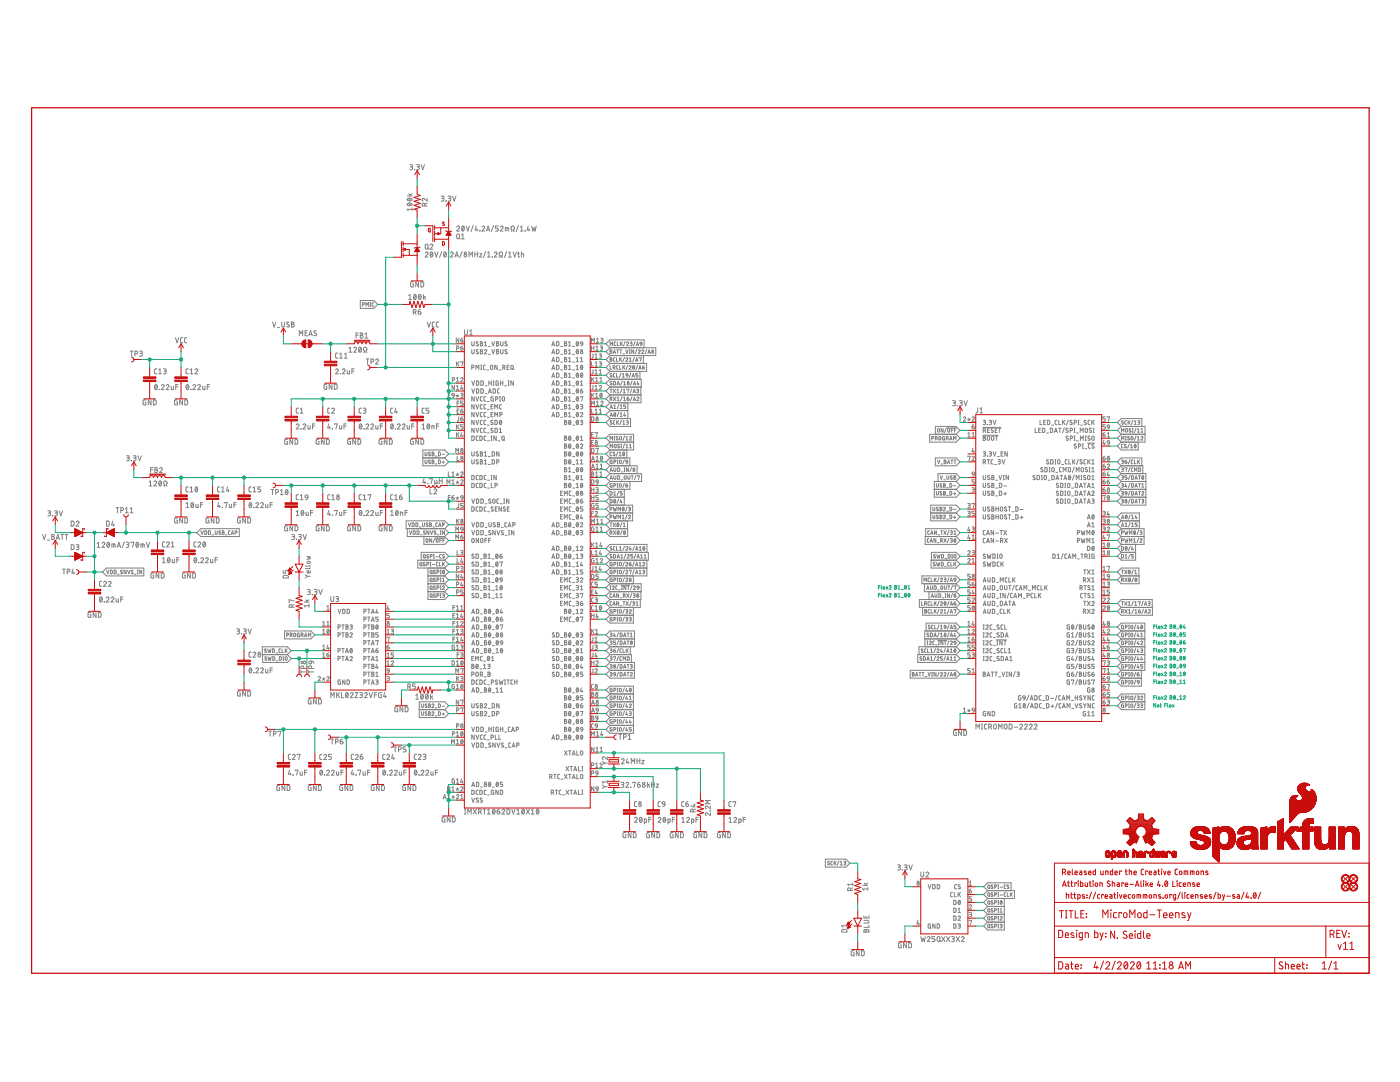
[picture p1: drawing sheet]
<svg xmlns="http://www.w3.org/2000/svg" width="279mm" height="216mm" viewBox="0 0 279 216" stroke-linecap="round" stroke-linejoin="round" font-family="sans-serif">
<g fill="none" stroke="#808080" stroke-width=".2">
<path d="M81.3 39.1h1M81.3 39.7a.55 .55 0 0 1 .9 .2 .54 .54 0 0 1-.5 .2 .54 .54 0 0 1-.4-.4zM81.5 39.6l.5 .4M81.6 38.7l.3 .4M81.8 32.9l.5 .1-.1 .3h-.3M82.1 33.3l.2 .3-.1 .2-.4 .1M82.3 38.7l-.5 .2M82.7 33.9h.1M83.1 32.9l.6 .1-.1 .3h-.4M83.4 33.3l.3 .3-.2 .2-.4 .1M84.1 32.9l.3 1 .3-1M85.2 39.6v.5l-.5-.4a.28 .28 0 0 0-.5 0 .28 .28 0 0 0 .3 .4"/>
<path d="M88.1 39.1l.4 .1 .1 .1-.1 .2-.3 .1M88.3 39.6l.3 .1v.3l-.5 .1M89.4 39.1l.5 .1 .1 .1-.1 .2-.4 .1M89.7 39.6l.2 .1v.3l-.5 .1M90.3 39.1l.4 1 .3-1M71.9 60h2.7l.8 .7-.8 .8h-2.7zM81.3 40.6a.55 .55 0 0 1 .9 .3 .54 .54 0 0 1-.5 .2 .54 .54 0 0 1-.4-.4zM81.5 40.6l.5 .4M81.6 59l.2-.2v1M81.6 59.8h.5M82.3 41.8h-1l.2 .2M82.3 41.5v.5"/>
<path d="M82.5 56.2l-.5 .2v.8l.5 .1v-.6h-.2M82.7 58.8a.51 .51 0 0 1 .4 .5 .51 .51 0 0 1-.4 .5l-.2-.5zM83 59l-.4 .5M83.5 56.2v1.1l-.5-1.1v1.1M83.6 58.8h.1a.51 .51 0 0 1 .4 .5 .51 .51 0 0 1-.4 .5l-.2-.5zM84 59l-.5 .5M84 56.2l.5 .2 .1 .6-.2 .2-.4 .1zM84.5 58.8v1M84.7 59.3l.2 .5M84.8 41.1l-.1-.5h-.4l-.1 .5h1M84.9 50.5a.28 .28 0 0 1 .3-.2 .28 .28 0 0 1 .1 .4l-.4 .6h.5M84.9 59.1l-.4 .3"/>
<path d="M85 48.8h.3l.1 .2v.4l-.2 .3h-.2l-.1-.3zM85.2 40.5l-.4 .3M85.3 49.5l.2 .2M85.8 48.9l.3-.2 .3 .2-.6 .8h.6M86 50.4v-.1a.51 .51 0 0 1 .4 .5 .51 .51 0 0 1-.4 .5l-.2-.5zM86.3 50.5l-.4 .6M86.7 50.3l.4 1 .3-1M88.2 50.2l-.5 1.2M88.7 50.4v-.1a.51 .51 0 0 1 .4 .5 .51 .51 0 0 1-.4 .5l-.2-.5zM89 40.1h.1M89 50.5l-.4 .6M89.5 51.3h.1"/>
<path d="M89.9 50.5a.27 .27 0 0 1 .4-.2 .27 .27 0 0 1 .1 .4l-.5 .6h.5M90.8 51.3l.3-1 .4 1M90.9 51h.5M91.1 45.3a.28 .28 0 0 1 .4-.2 .28 .28 0 0 1 .1 .5l-.5 .5h.6M91.2 46.8l.2-.1 .3 .1v.6l-.2 .3-.3-.2zM91.6 47.5l.2 .2M92.1 46.9l.3-.2v1M92.1 47.7h.5M92.2 50.2l-.4 1.2M92.2 45.2l.1-.1a.51 .51 0 0 1 .4 .5 .51 .51 0 0 1-.4 .5l-.2-.5zM92.6 45.3l-.4 .6M93 45.1l.4 1 .3-1"/>
<path d="M93.6 51.3v-1l.3 .5 .4-.5v1M94.4 45l-.4 1.2M94.8 50.3v1M94.8 50.7h.5M95 45.1l-.2 .8h.6M95.2 45.7v.4M95.3 50.3v1M95.7 50.6h.5l-.5 .7h.5M95.7 46.1h.1M96.2 45.3a.27 .27 0 0 1 .4-.2 .27 .27 0 0 1 0 .5l-.4 .5h.5M96.9 50.2l-.4 1.2M97.1 46.1l.3-1 .3 1"/>
<path d="M97.2 45.8h.5M97.3 51.3h.6M97.3 50.5l.3-.2v1M98.2 51.3h.1M98.5 45l-.4 1.2M98.7 50.5a.27 .27 0 0 1 .3-.2 .27 .27 0 0 1 .1 .4l-.4 .6h.5M99.4 45.1h-.5v.5h.4l.1 .2-.1 .3h-.4M99.6 51.3h.2v-.3a.39 .39 0 0 1-.1-.6 .39 .39 0 0 1 .6 0 .39 .39 0 0 1-.2 .6v.3h.2M99.8 45.3a.27 .27 0 0 1 .4-.2 .27 .27 0 0 1 .1 .5l-.5 .5h.6M100.9 46.1v-.7l.6 .1v.6M101.1 50.2l-.4 1.2M101.2 45.4v.7"/>
<path d="M101.5 51.3h.5M101.5 50.5l.3-.2v1M102 46.1h.2v-.3a.38 .38 0 0 1-.2-.6 .38 .38 0 0 1 .6 0 .38 .38 0 0 1-.1 .6v.3h.2M102.4 50.3l.3 1 .4-1M103.3 50.6h.4M103.4 50.3v.8l.3 .2M103.5 45l-.5 1.2M103.8 46.1h.6M103.8 45.3l.3-.2v1M104.1 50.6l.4 .1v.6M104.1 50.3v1M104.8 46.1h.1"/>
<path d="M105.4 45.1l-.2 .8h.5M105.6 45.7v.4M106.1 45.1l.2 1 .3-.7 .2 .7 .2-1M26 70.1h.5M26.3 70.1v1M26.9 70.6l.5-.1v-.3l-.5-.1v1M27.9 70.1l.5 .1-.1 .3h-.3M28.1 70.5l.3 .2-.1 .3-.4 .1M29.1 79.8l-.5 .1 .1 .9h.4v-.6h-.2M30.1 79.8v1l-.5-1v1M30.6 79.8l.6 .2v.6l-.2 .2h-.4zM31 76.8h.1a.51 .51 0 0 1 .3 .4 .51 .51 0 0 1-.3 .5l-.3-.5z"/>
<path d="M31.3 73.6h-.3l-.2 .2 .1 .7 .4 .1M31.3 77l-.4 .5M31.7 74.6h.5M31.7 73.8l.2-.2v1M31.8 77.7h.1M32.2 77a.28 .28 0 0 1 .4-.3 .28 .28 0 0 1 .1 .5l-.5 .5h.6M32.6 73.6h.5l.1 .2-.1 .2h-.4M32.9 74l.2 .1v.4l-.5 .1M33.2 77l.3-.3 .2 .2-.5 .8h.5M34.2 77.1v.6h.1h.3v-.6M35 67.4l.3 1 .4-1M35.1 77.2h.4"/>
<path d="M35.4 79.8l-.5 .1v.9h.5v-.6h-.2M35.5 76.7h-.4v1M36.4 79.8v1l-.5-1v1M36.5 67.4h-.4l-.1 .2v.7l.5 .1M36.9 79.8l.5 .2v.5l-.1 .3h-.4zM37.3 76.8a.5 .5 0 0 1 .4 .4 .5 .5 0 0 1-.4 .5l-.2-.5zM37.3 67.4h-.4l-.1 .2 .1 .7 .4 .1M37.6 73.6h-.3l-.2 .2 .1 .7 .4 .1M37.6 77l-.4 .5M37.9 74.6h.6M37.9 73.8l.3-.2v1M38.1 77.7h.1"/>
<path d="M38.5 77l.3-.3 .2 .2-.5 .8h.6M38.9 73.8a.27 .27 0 0 1 .4-.2 .27 .27 0 0 1 .1 .4l-.5 .6h.6M39.5 77a.27 .27 0 0 1 .3-.3 .27 .27 0 0 1 .1 .5l-.4 .5h.5M40.4 77.1v.5l.2 .1h.3v-.6M41.4 77.2h.4M41.8 76.7h-.4v1M54.4 64.3l.3 1 .4-1M55.4 65.4h.4M56.2 64.3v.8l.2 .2 .3-.2 .1-.8M57.7 64.3h-.4l-.1 .2 .5 .4v.3l-.2 .1-.3-.2M58.2 64.3l.4 .1v.2l-.2 .1 .3 .2-.1 .3-.4 .1zM58.2 64.7h.2"/>
<path d="M59.7 67v-1l.4 .5 .3-.5v1M60.9 66.4h.3M61.3 66h-.4v1h.4M61.6 67l.4-1 .3 1M61.7 66.7h.5M63.1 66.1l-.2-.1-.2 .2 .5 .5v.2l-.2 .1-.4-.2M65.2 76.7l-.5 .1 .1 .8 .4 .1v-.6h-.1M66.3 76.7v1l-.6-1v1M66.7 76.7l.6 .1v.6l-.2 .2-.4 .1zM67 73.8a.27 .27 0 0 1 .4-.2 .27 .27 0 0 1 0 .4l-.4 .6h.5M67.4 70.5h-.3l-.1 .2v.7l.4 .1M67.8 70.7l.3-.2v1"/>
<path d="M67.8 71.5h.5M67.9 74.6h.1M68.3 73.8a.27 .27 0 0 1 .4-.2 .27 .27 0 0 1 .1 .4l-.5 .6h.6M68.7 71.5h.6M68.7 70.7l.3-.2v1M69.3 73.9v.6l.2 .1h.2v-.7M69.6 69.5l.3-.2v1M69.6 70.3h.6M70.2 74h.5M70.6 69.5a.28 .28 0 0 1 .4-.2 .28 .28 0 0 1 .1 .4l-.5 .6h.6M70.7 73.6h-.5v1M71.1 66.9h.4"/>
<path d="M71.5 66.4h-.4v1.1M71.7 69.3h.1a.5 .5 0 0 1 .3 .5 .5 .5 0 0 1-.3 .5l-.2-.5zM71.9 66.4l.5 .2v.2l-.2 .1 .3 .2-.2 .3-.4 .1zM71.9 66.9h.3M72.1 69.5l-.5 .6M72.3 60.8h.3l.1-.2-.1-.2h-.3v.7M72.5 70.3h.2v-.3a.38 .38 0 0 1-.1-.6 .38 .38 0 0 1 .6 0 .38 .38 0 0 1-.2 .6v.3h.2M72.8 67.5h.6M72.8 66.7l.3-.3v1.1M73 61.1v-.7l.3 .4 .2-.4v.7M73.1 71.6h.5M73.4 71.6v1"/>
<path d="M73.8 60.4h.2M73.8 61.1h.2M73.9 60.4v.7M74 72.2l.5-.1 .1-.3-.2-.2h-.4v1M74.6 60.4l-.3 .2v.4l.3 .1M75 71.9a.28 .28 0 0 1 .3-.3 .28 .28 0 0 1 .1 .5l-.4 .5h.5M82.5 62.3l.5-.1v-.4l-.5-.1v1M82.8 62.3l.2 .4M83.5 62.2h.3a.28 .28 0 0 1 .2 .3 .28 .28 0 0 1-.3 .2 .28 .28 0 0 1-.2-.2zM83.9 61.7l-.3 .2-.1 .3M85.3 64.3l.3 1 .3-1M86.7 64.3h-.3l-.1 .2v.7l.4 .1"/>
<path d="M87.5 64.3h-.3l-.1 .2v.7l.4 .1M89.5 78.8h.3M89.9 78.5h-.4v.8h.4M90.2 78.6l.4-.1 .1 .5-.4-.1zM90.3 75.8l.4-.1-.1-.3-.3-.1v.9M90.7 79l-.1 .2-.3 .1M90.7 76.9v.9l-.5-.9v.9M91 78.9l.3 .1M91.1 76.2h.5M91.1 77.8h.5M91.1 75.5l.2-.2v.9M91.1 77.1l.2-.2v.9"/>
<path d="M91.1 69.5l.5-.1-.1-.3-.4-.1v.9M91.1 72.2v.8M91.3 78.7v.3M91.3 79l.2 .2M91.3 79l-.2 .2M91.3 72.5l.3 .5M91.5 67.5v.8l-.4-.8v.8M91.6 78.9l-.3 .1M91.6 72.2l-.5 .5M91.9 78.5l.5 .1v.2h-.2M91.9 75.5l.2-.1h.3v.2l-.5 .6h.5M91.9 69.4h.3a.24 .24 0 0 1 .1 .4 .24 .24 0 0 1-.4-.1z"/>
<path d="M91.9 67.9h.3a.24 .24 0 0 1 .2 .2 .24 .24 0 0 1-.3 .2 .24 .24 0 0 1-.2-.2zM91.9 72.3l.5-.1-.2 .8M92 78.8h.2M92.1 76.9l-.2 .7h.5M92.2 78.8l.2 .2v.2l-.5 .1M92.3 77.4v.4M92.3 69l-.2 .2-.2 .2M92.3 67.5l-.2 .1-.2 .3M92.7 65.8v.7l.2 .3 .3-.1 .1-.9M93.7 66l.3-.2v1M93.7 66.8h.6M94.1 73.4l.5-.2-.1-.3h-.4v.8"/>
<path d="M94.1 69.7v.7l.3 .2 .2-.2v-.7M94.1 68.2v.6l.3 .2 .2-.2v-.6M94.1 77.6l.3 .8 .3-.8M94.1 76l.3 .9 .3-.9M94.6 79.2v.8l-.5-.8v.8M95 79.2l.3 .8 .2-.8M95 73.7v-.8l.3 .5 .3-.5v.8M95.1 77.6l.4 .1-.1 .7h-.3zM95.1 76l.4 .1-.1 .8h-.3zM95.4 69.8h-.3l-.1 .1 .5 .4v.2l-.2 .1-.3-.1M95.4 68.2h-.3l-.1 .2 .5 .3v.2h-.5M95.9 69.7l.4 .1-.2 .3 .2 .2-.1 .3h-.3z"/>
<path d="M95.9 68.2l.4 .1-.2 .3 .2 .1-.1 .3h-.3zM95.9 68.6h.2M95.9 70.1h.2M95.9 72.9h.2M95.9 73.7h.2M96 77.6l.4 .1-.1 .7h-.3zM96 76l.4 .1-.1 .8h-.3zM96.1 72.9v.8M96.3 79.2h-.3l-.1 .2v.5l.4 .1M96.7 69.9a.23 .23 0 0 1 .3-.1 .23 .23 0 0 1 .1 .3l-.4 .5h.4M96.7 69h.4M96.7 68.4l.2-.2v.8"/>
<path d="M96.8 77h.4M96.8 78.5h.4M96.9 72.9h-.3l-.1 .2v.5l.4 .1M97 79.2h-.3l-.1 .2v.5l.4 .1M97.2 73.8h.3M97.5 69.1h.4M97.5 70.7h.4M97.5 78.4l.3-.8 .3 .8M97.6 76v.9M97.6 76.4h.4M97.6 78.2h.4M97.9 73l.2-.1 .2 .1-.1 .7-.3-.1z"/>
<path d="M98 76v.9M98.1 69.7l.3 .9 .3-.9M98.1 68.2l.3 .8 .3-.8M98.4 77.6l.4 .1 .1 .5-.1 .2h-.4zM98.4 76h.2M98.4 76.9h.2M98.5 79.2h-.4l-.1 .2v.5l.5 .1v-.5h-.2M98.5 76v.9M98.9 79.7l.5-.2-.1-.3h-.4v.8M99.1 69.7l.4 .1-.2 .3 .2 .2-.1 .3h-.3zM99.1 68.2l.4 .1-.2 .3 .2 .1-.1 .3h-.3zM99.1 68.6h.2"/>
<path d="M99.1 70.1h.2M99.2 72.9v.8l-.5-.8v.8M99.4 76l-.4 .1 .1 .8h.3v-.5h-.1M99.6 73.8h.4M99.7 77.6h-.3l-.1 .2v.6h.4M99.7 79.2h.2M99.8 79.2v.8M99.9 76.4h.5M99.9 76v.9M99.9 69.7v.7l.2 .2 .3-.2v-.7M99.9 68.2v.6l.2 .2 .3-.2v-.6M100.3 79.2h.3l.1 .2v.5l-.2 .1-.3-.2z"/>
<path d="M100.3 73.4h.3M100.4 76v.9M100.6 73.4l.2-.2v-.2l-.5-.1v.8M100.6 73.4l.2 .3M100.7 77h.4M101.2 69.8h-.3l-.1 .1 .4 .4v.2l-.2 .1-.2-.1M101.2 68.2h-.3l-.1 .2 .4 .3v.2h-.4M101.2 73.3h.3M101.4 76h.2M101.4 76.9h.2M101.5 76v.9M101.6 72.9h-.4v.8h.4"/>
<path d="M102 73l.2-.1 .2 .1v.6l-.2 .1-.3-.2zM102.3 73.6l.2 .1M102.4 76v.9l-.4-.9v.9M110.1 69l.3-.8 .3 .8M110.1 70.6l.3-.9 .3 .9M110.1 72.2l.3-.9 .3 .9M110.1 73.7l.3-.8 .3 .8M110.1 75.3l.3-.9 .3 .9M110.1 76.9l.3-.9 .3 .9M110.1 78.4l.3-.8 .3 .8M110.2 76.7h.4M110.2 79.8h.4"/>
<path d="M110.2 68.8h.4M110.2 70.4h.4M110.2 72h.4M110.2 73.5h.4M110.2 75.1h.4M110.2 78.2h.4M111.1 68.2l.4 .1v.5l-.1 .2h-.3zM111.1 69.7l.4 .1v.6l-.1 .2h-.3zM111.1 71.3l.4 .1v.5l-.1 .2-.3 .1zM111.1 72.9l.4 .1v.5l-.1 .2h-.3zM111.1 74.4l.4 .2v.5l-.1 .2h-.3zM111.1 76l.4 .1v.5l-.1 .3h-.3z"/>
<path d="M111.1 77.6l.4 .1v.5l-.1 .2h-.3zM111.1 79.2l.4 .1v.5l-.1 .2h-.3zM111.9 69.1h.4M111.9 70.7h.4M111.9 72.3h.4M111.9 73.8h.4M111.9 75.4h.4M111.9 77h.4M111.9 78.5h.4M112.6 68.2l.5 .1-.2 .3 .2 .2-.1 .2h-.4zM112.6 69.7l.4 .1 .1 .1-.2 .2 .2 .3-.2 .2h-.3zM112.6 71.3h.4l.1 .2-.2 .2 .2 .2-.2 .3h-.3z"/>
<path d="M112.6 72.9h.4l.1 .2-.2 .2 .2 .2-.2 .2h-.3zM112.6 74.4h.3l.2 .2-.2 .2 .2 .3-.1 .2h-.4zM112.6 76l.5 .1-.2 .3 .2 .2-.1 .3h-.4zM112.6 77.6l.5 .1-.2 .3 .2 .2-.1 .2h-.4zM112.6 79.2h.4l.1 .2-.2 .1 .2 .3-.2 .2h-.3zM112.6 68.6h.3M112.6 70.1h.3M112.6 71.7h.3M112.6 73.3h.3M112.6 74.8h.3M112.6 76.4h.3M112.6 78h.3"/>
<path d="M112.6 79.5h.3M113.5 69h.4M113.5 68.4l.2-.2v.8M113.5 69.9l.2-.2v.9M113.5 71.5l.2-.2v.9M113.5 73.1l.2-.2v.8M113.5 74.6l.2-.2v.9M113.5 76.2l.2-.2v.9M113.5 77.8l.2-.2v.8M113.5 79.4l.2-.2v.8M113.5 70.6h.4M113.5 72.2h.4"/>
<path d="M113.5 73.7h.4M113.5 75.3h.4M113.5 76.9h.4M113.5 78.4h.4M114.3 69.1h.4M114.3 70.7h.4M114.3 72.3h.4M114.3 73.8h.4M114.3 75.4h.4M114.3 77h.4M114.3 78.5h.4M115 72.2h.5"/>
<path d="M115 71.5l.2-.2v.9M115 73.1l.2-.2v.8M115 73.7h.5M115.1 68.2a.41 .41 0 0 1 .4 .4 .41 .41 0 0 1-.4 .4l-.1-.4zM115.1 69.8a.41 .41 0 0 1 .4 .4 .41 .41 0 0 1-.4 .4l-.1-.4zM115.1 74.5a.41 .41 0 0 1 .4 .4 .41 .41 0 0 1-.4 .4l-.1-.4zM115.1 76.1a.41 .41 0 0 1 .4 .4 .41 .41 0 0 1-.4 .4l-.1-.4zM115.1 77.6a.41 .41 0 0 1 .4 .4 .41 .41 0 0 1-.4 .4l-.1-.4zM115.1 79.2a.41 .41 0 0 1 .4 .4 .41 .41 0 0 1-.4 .4l-.1-.4zM115.4 68.4l-.4 .4M115.4 69.9l-.4 .5M115.4 74.6l-.4 .5"/>
<path d="M115.4 76.2l-.4 .5M115.4 77.8l-.4 .5M115.4 79.4l-.4 .4M115.8 78h.3a.24 .24 0 0 1 .2 .2 .24 .24 0 0 1-.3 .3 .24 .24 0 0 1-.2-.3zM115.8 79.2h.5l-.2 .8M115.8 72.2h.5M115.8 71.5l.3-.2v.9M115.8 76.2l.3-.2v.9M115.8 76.9h.5M115.9 68.3l.3-.1 .1 .4h-.5zM116 72.9a.4 .4 0 0 1 .3 .4 .4 .4 0 0 1-.3 .4l-.2-.4zM116 74.5a.41 .41 0 0 1 .3 .4 .41 .41 0 0 1-.3 .4l-.2-.4z"/>
<path d="M116.2 77.6l-.2 .1-.2 .3M116.3 73.1l-.4 .5M116.3 74.6l-.4 .5M116.3 68.6l-.1 .3-.3 .1M118 68.3v-.8l.3 .5 .3-.5v.8M118 69v.9M118 72.2v.8h.4M118 75.3v.9M118 78.5v.8M118 69.4h.5M118.2 75.7l.3 .5M118.2 78.8l.3 .5"/>
<path d="M118.3 70.6v.8l-.3 .1M118.3 73.8v.7l-.3 .1M118.3 76.9v.8l-.3 .1M118.5 69v.9M118.5 75.3l-.5 .6M118.5 78.5l-.5 .5M118.7 74.6h.5M118.7 71.5h.5M118.7 70.8l.3-.2v.9M118.7 74l.3-.2v.8M118.7 77.1l.3-.2v.9M118.7 77.8h.5"/>
<path d="M118.8 72.4l.2-.2v.8M118.8 73h.4M118.9 75.5l.2-.2v.9M118.9 78.7l.2-.2v.8M118.9 76.2h.4M118.9 79.3h.4M118.9 69.2l.3-.2v.9M118.9 69.9h.5M119 67.7l.3-.2v.8M119 68.3h.5M119.6 70.6l.4 .1v.2l-.1 .1M119.6 77.1a.24 .24 0 0 1 .3-.2 .24 .24 0 0 1 .1 .4l-.4 .5h.5"/>
<path d="M119.6 74.6h.5M119.6 74l.2-.2v.8M119.6 72.2l.5 .1-.1 .2-.3 .1M119.7 71h.2M119.7 76.2h.5M119.7 75.5l.3-.2v.9M119.8 69l.4 .1v.1v.2h-.3M119.8 71l.2 .1v.3l-.4 .1M119.8 72.6l.3 .1v.2l-.5 .1M119.8 78.5a.4 .4 0 0 1 .4 .4 .4 .4 0 0 1-.4 .4l-.1-.4zM119.9 67.5l.4 .1v.2l-.1 .1M120 67.9h.2"/>
<path d="M120 69.4l.2 .2v.2l-.4 .1M120.1 67.9l.2 .1v.2l-.4 .1M120.1 78.7l-.3 .4M121.7 72.5h7.4v1.6h-7.4M121.7 78.8h6.2v1.6h-6.2M121.7 69.4l-.8 .8 .8 .8M121.7 69.4h9.2v1.6h-9.2M121.7 74.1l-.8 .8 .8 .8M121.7 75.7h6.3v1.5h-6.3M121.7 75.7l-.8 .8 .8 .7M121.7 77.2l-.8 .8 .8 .8M121.7 78.8l-.8 .8 .8 .8"/>
<path d="M121.7 72.5l-.8 .8 .8 .8M121.7 71l-.8 .7 .8 .8M121.7 69.4l-.8-.8 .8-.8h6.8v1.6M121.8 69.8l.3 .1-.2 .2 .2 .1-.1 .3h-.2zM121.8 79.6h.2l.1-.3-.3-.1v.7M121.8 71.4l.3 .1-.2 .2 .2 .1-.1 .3h-.2zM121.8 77.7h.4M121.8 70.1h.1M121.8 71.7h.1M121.8 69v-.8l.2 .4 .2-.4v.8M121.8 72.9v.8h.3M121.9 77.7v.7"/>
<path d="M122 79.6l.2 .3M122.1 74.6l-.3 .1 .3 .3v.2l-.3-.1M122.1 76.2l-.2-.1-.1 .1 .3 .5h-.3M122.4 73.3h.2M122.4 77.7l.5 .7M122.4 70.5l.2-.7 .3 .7M122.4 79.2l.5 .7M122.4 76.1l.4 .1v.6h-.4zM122.4 70.4h.4M122.6 73.3h.1v-.3l-.3-.1v.8M122.6 73.3l.2 .4M122.7 74.5l-.3 .2v.5h.3"/>
<path d="M122.7 71.4h-.2l-.1 .1v.5l.3 .1M122.9 77.7l-.5 .7M122.9 68.2l-.3 .1v.1v.5l.3 .1M122.9 79.2l-.5 .7M123 74.5v.7h.4M123 71.4v.7h.4M123.1 69.8h.4M123.1 77.8l.2-.1v.7M123.1 78.4h.4M123.1 76.8l.3-.7 .2 .7M123.2 79.9h.3M123.2 79.4l.2-.2v.7"/>
<path d="M123.2 68.2v.8h.3M123.2 76.6h.4M123.3 69.8v.7M123.4 72.9l-.3 .2v.5l.3 .1M123.7 71.4v.7M123.7 72.9v.8h.3M123.7 69.8h.4M123.8 68.2v.8M123.8 71.7l.3 .4M123.9 69.8v.7M123.9 74.4l-.3 .9M124 68.5l.2 .5"/>
<path d="M124.1 71.4l-.4 .4M124.1 77.6l-.3 .9M124.2 79.1l-.4 .9M124.2 76l-.3 .9M124.2 75.2h.4M124.2 74.7l.2-.2v.7M124.2 68.2l-.4 .5M124.3 72.9v.8M124.3 70.6h.4M124.4 78.4h.4M124.4 77.8l.2-.1v.7M124.4 79.9h.4"/>
<path d="M124.4 79.4l.2-.2v.7M124.5 76.8h.4M124.5 76.2l.2-.1v.7M124.5 73.2l.2 .5M124.6 71.3l-.3 .9M124.7 72.9l-.4 .5M124.8 68.2l-.4 .8M124.9 69.8l.2 .7 .3-.7M124.9 74.8l.1 .1h.3M124.9 74.7l.3-.2 .1 .4M124.9 71.5a.19 .19 0 0 1 .3-.1 .19 .19 0 0 1 0 .3l-.3 .4h.4M124.9 74.7v.1"/>
<path d="M125 68.4a.2 .2 0 0 1 .3-.2 .21 .21 0 0 1 .1 .4l-.4 .4h.4M125.1 77.7h.4l-.2 .7M125.1 79.5h.3a.21 .21 0 0 1 .2 .3 .21 .21 0 0 1-.3 .2 .21 .21 0 0 1-.2-.2zM125.3 72.9l-.4 .8M125.3 74.9l-.3 .3M125.5 79.2l-.4 .3M125.5 73.1a.2 .2 0 0 1 .3-.1 .2 .2 0 0 1 .1 .3l-.4 .4h.4M125.6 70.5h.2M125.6 69.8h.2M125.6 71.5l.2-.1v.7M125.6 72.1h.4M125.7 69.8v.7"/>
<path d="M125.8 68.2l.3 .1v.2l-.3 .1M125.9 74.4l-.3 .9M125.9 68.6l.2 .1v.2l-.3 .1M126.1 77.6l-.3 .9M126.1 75.2l.3-.7 .2 .7M126.1 79.1l-.3 .9M126.2 76l-.4 .9M126.2 75.1h.4M126.3 78.4l.3-.7 .2 .7M126.4 73a.33 .33 0 0 1 .2 .3 .33 .33 0 0 1-.2 .3l-.2-.3zM126.4 79.9l.2-.7 .3 .7M126.4 78.2h.3"/>
<path d="M126.4 76.8l.2-.7 .3 .7M126.4 79.8h.4M126.4 76.6h.4M126.5 69.8v.7l-.4-.7v.7M126.6 71.3l-.3 .9M126.6 73.1l-.3 .4M126.7 68.2l-.3 .8M126.8 72.1l.3-.7 .2 .7M126.9 71.9h.4M127 69l.2-.8 .3 .8M127 68.8h.4M127.1 77.7h.3v.3h-.3"/>
<path d="M127.1 69.7l-.3 .9M127.1 79.4a.2 .2 0 0 1 .3-.2 .2 .2 0 0 1 .1 .3l-.4 .4h.4M127.3 72.9l-.4 .8M127.3 78l.1 .3-.3 .1M127.3 74.5h-.4v.3l.4 .2-.1 .2h-.3M127.3 76.1l-.2 .5h.5M127.4 70a.2 .2 0 0 1 .2-.2 .2 .2 0 0 1 .1 .3l-.3 .4h.4M127.4 76.5v.3M127.5 73.7l.2-.8 .3 .8M127.5 73.5h.4M127.6 71.5l.4-.1-.2 .7M127.7 68.5l.1 .1h.3"/>
<path d="M127.7 68.4l.3-.1 .1 .3M127.7 68.4v.1M127.7 74.1v1.6M127.9 77.2v1.6M128.1 70l.2-.2 .2 .1-.4 .6h.4M128.1 68.6l-.1 .3-.2 .1M128.2 73.3h.3a.2 .2 0 0 1 .1 .2 .2 .2 0 0 1-.2 .2 .2 .2 0 0 1-.2-.2zM128.4 71v1.5M128.5 72.9l-.3 .4M129.1 69.7l-.3 .9M129.3 70.5l.2-.7 .3 .7M129.4 70.4h.3"/>
<path d="M190.1 79.9l.5 .1 .1 .2-.1 .2h-.4M191.5 79.9l.4 .1 .1 .2-.1 .2h-.3M192.4 79.9l.3 1.1 .4-1.1M25.3 91l.5 .1-.1 .3h-.3M25.5 91.4l.3 .1v.3l-.5 .1M26.2 91.9h.1M26.6 91l.5 .1v.3h-.4M26.9 91.4l.2 .1v.3l-.5 .1M27.5 91l.4 .9 .3-.9M29.8 96.2l.2-.2v1M29.8 97h.5M30.1 93.7h.4"/>
<path d="M30.5 93.3h-.4v1M30.7 96.2a.28 .28 0 0 1 .4-.2 .28 .28 0 0 1 .1 .4l-.5 .6h.6M30.9 93.3l.5 .1v.2l-.2 .1 .3 .3-.2 .3h-.4zM30.9 93.7h.3M31.8 96h.1a.51 .51 0 0 1 .3 .5 .51 .51 0 0 1-.3 .5l-.2-.5zM31.8 93.5a.27 .27 0 0 1 .4-.2 .27 .27 0 0 1 .1 .4l-.5 .6h.6M32.2 96.2l-.5 .6M32.7 97h.1v-.3a.38 .38 0 0 1-.1-.6 .38 .38 0 0 1 .6 0 .38 .38 0 0 1-.1 .6v.3h.1M37.6 97.2h-.3l-.2 .2 .1 .6 .4 .1M37.9 98.1h.6M37.9 97.4l.3-.2v.9M39 97.2h.1a.51 .51 0 0 1 .4 .4 .51 .51 0 0 1-.4 .5l-.2-.5z"/>
<path d="M39.4 97.4l-.4 .5M43.9 97.2h-.4l-.1 .2v.6l.5 .1M44.2 98.1h.6M44.2 97.4l.3-.2v.9M45.4 97.2l-.2 .7h.5M45.6 97.7v.4M50.1 97.2h-.3l-.1 .2v.6l.4 .1M50.5 98.1h.6M50.5 97.4l.3-.2v.9M52 97.2h-.5v.4h.4l.1 .2-.1 .3h-.4M54.1 97.7h.6M54.4 97.7v1"/>
<path d="M55 98.3l.5-.2v-.3l-.5-.1v1M56 97.9l.2-.2v1M56 98.7h.5M57 97.8l.1-.1a.51 .51 0 0 1 .4 .5 .51 .51 0 0 1-.4 .5l-.2-.5zM57.4 87.7l-.5 .1v.8h.5v-.5h-.2M57.4 97.9l-.4 .6M58.4 87.7v.9l-.6-.9v.9M58.9 87.7l.5 .1v.6l-.1 .2h-.4zM59.1 84.8a.27 .27 0 0 1 .4-.2 .27 .27 0 0 1 .1 .4l-.5 .6h.6M59.6 81.4l-.4 .1-.1 .2v.6l.5 .1M59.6 98.7h-.4l-.1 .2v.7l.5 .1M59.9 99.7h.6"/>
<path d="M59.9 82.4h.6M59.9 81.7l.3-.3v1M59.9 98.9l.3-.2v1M60 85.6h.1M60 85.5v.1M60 85.5h.1M60.5 84.8a.27 .27 0 0 1 .4-.2 .27 .27 0 0 1 0 .4l-.4 .6h.5M60.9 98.9l.2-.2 .2 .1 .1 .5h-.4zM61.4 84.9v.5l.2 .2h.3v-.7M61.4 99.3l-.1 .3-.3 .1M62.4 85h.4M62.8 84.6h-.4v1"/>
<path d="M63.6 87.7l-.5 .1 .1 .8h.4v-.5h-.1M64.7 87.7v.9l-.6-.9v.9M65.2 87.7l.5 .1v.6l-.1 .2h-.4zM65.6 84.6l-.2 .8h.6M65.8 85.1v.5M65.8 81.4l-.3 .1-.1 .2v.6l.4 .1M65.8 98.7h-.3l-.1 .2v.7l.4 .1M66.2 81.7a.27 .27 0 0 1 .4-.2 .27 .27 0 0 1 .1 .4l-.5 .5h.6M66.2 99.7h.6M66.2 98.9l.3-.2v1M66.3 85.6h.1M66.7 84.7v-.1h.6l-.3 1"/>
<path d="M67.7 84.9l.1 .6 .1 .1h.3v-.7M68.6 85h.5M69.1 84.6h-.5v1M69.9 87.7l-.5 .1 .1 .8h.4v-.5h-.1M71 87.7v.9l-.6-.9v.9M71.4 87.7l.6 .1v.6l-.2 .2h-.4zM71.8 84.6h.1a.51 .51 0 0 1 .3 .5 .51 .51 0 0 1-.3 .5l-.2-.5zM72.1 81.4l-.3 .1-.1 .2v.6l.4 .1M72.1 98.7h-.3l-.1 .2v.7l.4 .1M72.2 84.8l-.5 .6M72.5 81.4l.4 .1 .1 .2-.2 .2M72.5 99.7h.5"/>
<path d="M72.5 98.9l.3-.2v1M72.6 85.6h.1M72.6 81.9h.2M72.8 81.9l.2 .1v.3l-.5 .1M73 84.8a.28 .28 0 0 1 .4-.2 .28 .28 0 0 1 .1 .4l-.5 .6h.6M73.4 98.8v-.1h.6l-.3 1M74 84.8a.27 .27 0 0 1 .4-.2 .27 .27 0 0 1 .1 .4l-.5 .6h.5M75 84.9v.6l.2 .1h.2v-.7M75.9 85h.4M76.2 87.7l-.5 .1-.1 .6 .2 .2h.4v-.5h-.1M76.3 84.6h-.4v1M77.2 87.7v.9l-.5-.9v.9"/>
<path d="M77.7 87.7l.6 .1v.6l-.2 .2h-.4zM78.1 84.6a.51 .51 0 0 1 .4 .5 .51 .51 0 0 1-.4 .5l-.1-.5zM78.4 81.4l-.3 .1-.1 .2v.6l.4 .1M78.4 98.7h-.3l-.1 .2v.7l.4 .1M78.5 84.8l-.5 .6M78.8 99.7h.5M78.8 98.9l.2-.2v1M78.9 85.6h.1M79 81.4l-.2 .8h.5M79.2 82v.4M79.3 84.8a.27 .27 0 0 1 .4-.2 .27 .27 0 0 1 .1 .4l-.5 .6h.6M79.7 99.2h.4a.28 .28 0 0 1 .2 .3 .28 .28 0 0 1-.3 .2 .28 .28 0 0 1-.3-.3z"/>
<path d="M80.2 98.7l-.3 .1-.2 .4M80.3 84.8a.27 .27 0 0 1 .4-.2 .27 .27 0 0 1 .1 .4l-.5 .6h.5M81.3 84.9v.5l.1 .2h.3v-.7M82.2 85h.4M82.5 87.7l-.5 .1v.8h.5v-.5h-.2M82.6 84.6h-.4v1M83.5 87.7v.9l-.5-.9v.9M84 87.7l.5 .1 .1 .6-.2 .2h-.4zM84.2 85.6h.6M84.2 84.8l.3-.2v1M84.4 89.8h4.4l.7 .8-.7 .8 .7 .8-.7 .7h-4.4zM84.4 91.4h4.4"/>
<path d="M84.6 95.5l-.2 .8h.6M84.7 81.4l-.4 .1-.1 .2 .1 .6 .4 .1M84.8 96.1v.4M84.8 91.8v.6l.2 .1 .2-.2v-.5M84.8 90.2v.6l.2 .2 .2-.3v-.5M85.3 84.6h.1a.51 .51 0 0 1 .4 .5 .51 .51 0 0 1-.4 .5l-.2-.5zM85.3 96.4h.1M85.6 81.4h-.6v.5h.5l.1 .2-.1 .3h-.5M85.7 84.8l-.4 .6M85.7 95.6v-.1h.6l-.3 1M85.8 97.5v1.1h.5M85.9 91.8l-.4 .1 .4 .4v.1h-.4"/>
<path d="M85.9 90.3l-.3-.1-.1 .2 .4 .3v.2l-.4-.1M86.2 85.6v-.7l.4 .1v.6M86.2 91.8l.4 .1-.2 .2 .2 .1v.2l-.2 .1h-.2zM86.2 90.2l.4 .1-.2 .3h.2v.2l-.2 .2h-.2zM86.2 92.1h.2M86.2 90.6h.2M86.6 97.8a.27 .27 0 0 1 .4-.3 .27 .27 0 0 1 .1 .5l-.5 .6h.6M86.8 96.3l.2 .2 .2-.2M86.8 95.8v1M86.9 91h.3M86.9 92.6h.3M87.1 85h.4"/>
<path d="M87.2 95.8v.6l.1 .1M87.5 91.8h.3l.1 .2v.4l-.2 .1h-.2zM87.5 90.2l.3 .1 .1 .1v.4l-.2 .2h-.2zM87.5 84.6h-.4v1M87.7 95.5v1M87.7 95.9h.5M88.2 92.2h.5M88.2 90.7h.5M88.2 95.5v1M88.5 92v.5M89.2 96.6v-.9l.3 .5 .3-.5v.9M89.5 94.2v.8h.4"/>
<path d="M89.5 99.3h.4M89.9 98.9h-.4v.8M90.2 99.3h.4l.1 .2M90.2 99.3l.1 .4h.3l.1-.2M90.2 95h.5M90.2 96.6h.5M90.2 94.4l.2-.2v.8M90.2 95.9l.2-.2v.9M90.6 98.9l-.3 .1-.1 .3M90.7 99.5h.1M91 90.3v-.8l.2 .4 .3-.4v.8M91 99.3l.3 .1"/>
<path d="M91 94.6l.3 .1M91 96.2l.3 .1M91.1 84.8v.8M91.1 86.3v.9M91.2 91v.9h.4M91.2 82h.3M91.2 80.4h.4M91.3 94.4v.3M91.3 96v.3M91.3 99.1v.3M91.3 99.4l.2 .2M91.3 99.4l-.2 .2"/>
<path d="M91.3 94.7l.2 .2M91.3 94.7l-.2 .2M91.3 96.3l.2 .2M91.3 96.3l-.2 .2M91.3 86.7l.3 .5M91.3 85.1l.3 .5M91.5 83.2v.7l-.3 .2M91.6 99.3l-.3 .1M91.6 94.6l-.3 .1M91.6 96.2l-.3 .1M91.6 80h-.4v.9M91.6 81.6h-.4v.9h.4"/>
<path d="M91.6 84.8l-.5 .5M91.6 86.3l-.5 .5M91.9 94.4l.2-.2 .3 .1v.2l-.5 .5h.5M91.9 95.9l.2-.1h.3v.3l-.5 .5h.5M91.9 83.6h.3a.24 .24 0 0 1 .2 .2 .24 .24 0 0 1-.3 .2 .24 .24 0 0 1-.2-.2zM91.9 82h.3a.24 .24 0 0 1 .2 .3 .24 .24 0 0 1-.3 .2 .24 .24 0 0 1-.2-.3zM92 99l.3-.1 .1 .5-.5-.1zM92.1 86.3l-.2 .7h.5M92.3 86.8v.4M92.3 83.2l-.2 .1-.2 .3M92.3 81.6l-.2 .1-.2 .3M92.4 84.8h-.5v.3l.4 .1 .1 .1-.1 .3h-.4"/>
<path d="M92.4 99.4l-.1 .2-.3 .1M92.4 80h-.5v.4l.4 .1 .1 .1-.1 .3h-.4M94.1 87h.4l.1 .2v.6l-.2 .1h-.3zM94.1 90.1v.7l.3 .2 .2-.2v-.7M94.1 91.7v.7l.3 .2 .2-.2v-.7M94.1 94.9l.5 .1v.5l-.1 .2h-.4zM94.1 96.4l.4 .1 .1 .2v.5l-.2 .1h-.3zM94.1 99.6l.3 .8 .3-.8M94.6 80.7v.9l-.5-.9v.9M94.6 82.3v.9l-.5-.9v.9M94.6 83.9v.8l-.5-.8v.8M94.6 85.4v.9l-.5-.9v.9"/>
<path d="M95 85.4l.3 .9 .2-.9M95 83.9l.3 .8 .2-.8M95 82.3l.3 .9 .2-.9M95 80.7l.3 .9 .2-.9M95.1 99.6l.4 .1-.1 .7h-.3zM95.4 87h-.3l-.1 .2 .1 .6 .3 .1M95.4 94.9h-.3l-.1 .2 .1 .5 .3 .1M95.4 96.4l-.3 .1-.1 .1 .1 .6 .3 .1M95.4 90.2h-.3l-.1 .1 .5 .4v.2l-.2 .1-.3-.1M95.4 91.8l-.3-.1-.1 .2 .5 .4v.2h-.5M95.8 87h.3l.1 .2v.6l-.2 .1h-.2zM95.8 94.9l.4 .1v.5l-.1 .2h-.3z"/>
<path d="M95.8 96.4l.3 .1 .1 .2v.5l-.2 .1h-.2zM95.9 90.1l.4 .2v.1l-.2 .1 .2 .2-.1 .3h-.3zM95.9 91.7l.4 .1v.2l-.2 .1 .2 .1-.1 .4h-.3zM95.9 90.5h.2M95.9 92.1h.2M96 99.6l.4 .1v.6l-.2 .1h-.2zM96.3 85.4l-.3 .1-.1 .1v.6l.4 .1M96.3 83.9l-.4 .2v.5l.4 .1M96.3 82.3h-.3l-.1 .2v.6l.4 .1M96.3 80.7l-.3 .1-.1 .1v.6l.4 .1M96.7 91h.4M96.7 92.6h.4"/>
<path d="M96.7 90.3l.2-.2v.9M96.7 91.9l.2-.2v.9M97 85.4l-.3 .1-.1 .1v.6l.4 .1M97 83.9l-.4 .2v.5l.4 .1M97 82.3h-.3l-.1 .2v.6l.4 .1M97 80.7l-.3 .1-.1 .1v.6l.4 .1M97 87h-.3l-.1 .2 .1 .6 .3 .1M97 94.9h-.3l-.1 .2 .1 .5 .3 .1M97 96.4l-.3 .1-.1 .1 .1 .6 .3 .1M97.2 80.1h.4M97.2 81.7h.4M97.2 83.3h.4"/>
<path d="M97.2 84.8h.4M97.2 86.4h.4M97.3 88h.4M97.3 95.8h.4M97.3 97.4h.4M97.5 91.1h.4M97.5 92.7h.4M97.9 99.7l-.3-.1-.1 .2 .5 .3v.2l-.2 .1-.3-.1M98 81.1h.3M98 82.7h.3M98 87.9h.2M98 87h.2"/>
<path d="M98 95.7h.2M98 94.9h.2M98 96.4v.9h.4M98.1 87v.9M98.1 94.9v.8M98.2 90.1l.5 .2v.5l-.1 .2h-.4zM98.2 91.7l.5 .1v.6l-.1 .2h-.4zM98.4 85.5h-.4v.1l.4 .4v.2h-.5M98.4 99.7l.2-.1 .2 .1v.5l-.1 .2-.3-.1zM98.4 83.9h-.3l-.1 .2 .4 .4v.1l-.2 .1-.3-.1M98.4 80.7h-.4v.9h.4M98.4 82.3h-.4v.9h.4"/>
<path d="M98.7 81.6v-.9l.3 .5 .3-.5v.9M98.7 83.2v-.9l.3 .5 .3-.5v.9M98.8 85.4l.4 .2-.1 .7h-.3zM98.8 96.9h.3l.2-.4-.5-.1v.9M98.8 83.9l.4 .1-.1 .7h-.3zM99 87v.9l-.4-.9v.9M99 94.9v.8l-.4-.8v.8M99.1 92.2h.4l.1-.4-.5-.1v.9M99.4 88h.4M99.5 99.6h-.2l-.1 .2v.5l.3 .1M99.6 90.1v.9l-.5-.9v.9M99.7 86.3h.4"/>
<path d="M99.7 85.6l.2-.2v.9M99.7 80h.2M99.8 82.8l.3-.1 .1-.3-.4-.1v.9M99.8 83.9a.41 .41 0 0 1 .3 .4 .41 .41 0 0 1-.3 .4l-.1-.4zM100.1 84.1l-.4 .4M100.1 80.7l-.3 .1-.1 .1v.6l.4 .1M100.2 87.1l.2-.1 .2 .1-.1 .7h-.3zM100.5 99.6h.2M100.5 87.7l.2 .2M100.6 99.6v.8M101.6 99.6v.8l-.5-.8v.8M110.1 80l.3-.8 .3 .8"/>
<path d="M110.1 81.6l.3-.9 .3 .9M110.1 83.2l.3-.9 .3 .9M110.2 81.4h.4M110.2 83h.4M111.1 80.7l.4 .2v.4l-.1 .3h-.3zM111.1 82.3l.4 .1v.5l-.1 .2-.3 .1zM111.9 98.4h.3M111.9 99.9h.3M111.9 80.1h.4M111.9 81.7h.4M111.9 83.3h.4M112.3 98h-.4v.9h.4"/>
<path d="M112.3 99.6h-.4v.8h.4M112.6 98.9v-.9l.3 .5 .3-.5v.9M112.6 80.7l.4 .1 .1 .1-.2 .2 .2 .2-.2 .3h-.3zM112.6 82.3h.4l.1 .2-.2 .2 .2 .2-.2 .3h-.3zM112.6 83.9h.3l.2 .2-.2 .1 .2 .3-.1 .2h-.4zM112.6 87h.4l.1 .2-.2 .2 .2 .2-.2 .3h-.3zM112.6 88.6h.4l.1 .2-.2 .2 .2 .2-.2 .3h-.3zM112.6 90.1l.4 .1 .1 .1-.2 .2 .2 .3-.2 .2h-.3zM112.6 91.7h.4l.1 .2-.2 .2 .2 .3-.1 .2h-.4zM112.6 93.3h.3l.2 .2-.2 .2 .2 .2-.1 .2h-.4zM112.6 94.9l.5 .1-.2 .2 .2 .3-.1 .2h-.4zM112.6 96.4l.4 .1 .1 .1-.2 .2 .2 .2-.2 .3h-.3z"/>
<path d="M112.6 81.1h.3M112.6 82.7h.3M112.6 84.2h.3M112.6 87.4h.3M112.6 89h.3M112.6 90.5h.3M112.6 92.1h.3M112.6 93.7h.3M112.6 95.2h.3M112.6 96.8h.3M113.5 80.9l.2-.2v.9M113.5 82.5l.2-.2v.9"/>
<path d="M113.5 93.5l.2-.2v.8M113.5 95.1l.2-.2v.8M113.5 80h.4M113.5 81.6h.4M113.5 83.2h.4M113.5 94.1h.4M113.5 95.7h.4M113.6 83.9a.41 .41 0 0 1 .3 .4 .41 .41 0 0 1-.3 .4l-.1-.4zM113.6 87a.41 .41 0 0 1 .3 .4 .41 .41 0 0 1-.3 .4l-.1-.4zM113.6 88.6a.41 .41 0 0 1 .3 .4 .41 .41 0 0 1-.3 .4l-.1-.4zM113.6 90.2a.4 .4 0 0 1 .3 .4 .4 .4 0 0 1-.3 .4l-.1-.4zM113.6 91.8a.4 .4 0 0 1 .3 .3 .4 .4 0 0 1-.3 .4l-.1-.3z"/>
<path d="M113.6 96.5a.41 .41 0 0 1 .3 .4 .41 .41 0 0 1-.3 .4l-.1-.4zM113.9 84.1l-.4 .4M113.9 87.2l-.4 .5M113.9 88.8l-.4 .5M113.9 90.3l-.4 .5M113.9 91.9l-.4 .5M113.9 96.6l-.4 .5M114 98h-.3l-.1 .2v.6l.4 .1M114 99.6h-.3l-.1 .2v.5l.4 .1M114.3 80.1h.4M114.3 81.7h.4M114.3 83.3h.4"/>
<path d="M114.3 84.8h.4M114.3 88h.4M114.3 89.5h.4M114.3 91.1h.4M114.3 92.7h.4M114.3 94.3h.4M114.3 95.8h.4M114.3 97.4h.4M114.3 99h.4M115 91.9l.2-.2v.9M115 96.6l.2-.2v.9M115 92.6h.5"/>
<path d="M115 97.3h.5M115.1 80.8a.4 .4 0 0 1 .4 .4 .4 .4 0 0 1-.4 .4l-.1-.4zM115.1 82.3a.4 .4 0 0 1 .4 .4 .4 .4 0 0 1-.4 .4l-.1-.4zM115.1 83.9a.41 .41 0 0 1 .4 .4 .41 .41 0 0 1-.4 .4l-.1-.4zM115.1 87a.41 .41 0 0 1 .4 .4 .41 .41 0 0 1-.4 .4l-.1-.4zM115.1 88.6a.41 .41 0 0 1 .4 .4 .41 .41 0 0 1-.4 .4l-.1-.4zM115.1 90.2a.4 .4 0 0 1 .4 .4 .4 .4 0 0 1-.4 .4l-.1-.4zM115.1 93.3a.41 .41 0 0 1 .4 .4 .41 .41 0 0 1-.4 .4l-.1-.4zM115.1 94.9a.41 .41 0 0 1 .4 .4 .41 .41 0 0 1-.4 .4l-.1-.4zM115.1 98a.41 .41 0 0 1 .4 .4 .41 .41 0 0 1-.4 .4l-.1-.4zM115.1 99.6a.4 .4 0 0 1 .4 .4 .4 .4 0 0 1-.4 .4l-.1-.4zM115.4 80.9l-.4 .5"/>
<path d="M115.4 82.5l-.4 .5M115.4 84.1l-.4 .4M115.4 87.2l-.4 .5M115.4 88.8l-.4 .5M115.4 90.3l-.4 .5M115.4 93.5l-.4 .5M115.4 95.1l-.4 .4M115.4 98.2l-.4 .5M115.4 99.8l-.4 .4M115.8 80.7l.5 .1v.2l-.2 .1M115.8 82.5a.24 .24 0 0 1 .4-.2 .24 .24 0 0 1 0 .4l-.4 .5h.5M115.8 83.9l.5 .1v.2h-.2"/>
<path d="M115.8 88.8a.24 .24 0 0 1 .4-.2 .24 .24 0 0 1 0 .4l-.4 .5h.5M115.8 99.9h.3a.25 .25 0 0 1 .1 .5 .24 .24 0 0 1-.4-.2zM115.8 87.2l.3-.2v.9M115.8 91.9l.3-.2v.9M115.8 95.1l.3-.2v.8M115.8 87.9h.5M115.8 92.6h.5M115.8 95.7h.5M115.9 81.1h.2M115.9 84.2h.2M116 90.2a.4 .4 0 0 1 .3 .4 .4 .4 0 0 1-.3 .4l-.2-.4zM116 93.3a.41 .41 0 0 1 .3 .4 .41 .41 0 0 1-.3 .4l-.2-.4z"/>
<path d="M116 96.5a.41 .41 0 0 1 .3 .4 .41 .41 0 0 1-.3 .4l-.2-.4zM116.1 81.1l.2 .1v.3l-.5 .1M116.1 84.2l.2 .2v.2l-.5 .1M116.2 99.6l-.2 .1-.2 .2M116.3 90.3l-.4 .5M116.3 93.5l-.4 .5M116.3 96.6l-.4 .5M118 83.2h.4l.1 .2v.5l-.2 .2h-.3zM118 89.5l.5 .1v.5l-.1 .2h-.4zM118 94.2h.4l.1 .2-.2 .2 .2 .2-.2 .2h-.3zM118 95.7l.4 .1 .1 .2v.4l-.2 .2h-.3zM118 80.9v-.9l.3 .5 .3-.5v.9"/>
<path d="M118 81.6v.9h.4M118 97.3v.9M118 98.9v.8M118 86.7h.3M118 88.3h.3M118 91.9l.3-.9 .3 .9M118 93.5l.3-.9 .3 .9M118 94.6h.3M118 97.7h.5M118 99.3h.5M118.1 91.7h.5M118.1 93.2h.5"/>
<path d="M118.4 86.3h-.4v.9h.4M118.4 87.9h-.4v.9h.4M118.5 97.3v.9M118.5 98.9v.8M118.8 81.8l.2-.2v.9M118.8 82.5h.4M118.8 86.4v-.1h.4l-.2 .9M118.9 94.4l.2-.2v.8M118.9 95h.4M118.9 97.3h.4l.1 .2-.1 .2h-.3M118.9 89.6v-.1h.5l-.2 .8M119 95.9l.3-.1 .1 .4h-.4z"/>
<path d="M119 91.9h.4M119 91.2l.2-.2v.9M119 92.8l.2-.2v.9M119 93.5h.4M119 80.9h.5M119 80.2l.3-.2v.9M119.2 97.7l.2 .1v.2l-.5 .2M119.4 96.2l-.1 .3-.3 .1M119.4 98.9h-.5v.4h.4l.1 .2-.1 .2h-.4M119.6 81.8l.2-.2v.9M119.6 82.5h.5M119.7 94.4l.3-.2v.8"/>
<path d="M119.7 95h.5M119.8 93.5h.5M119.8 92.8l.2-.2v.9M119.9 80.2a.24 .24 0 0 1 .3-.1 .24 .24 0 0 1 .1 .3l-.4 .5h.5M119.9 91.1a.41 .41 0 0 1 .4 .4 .41 .41 0 0 1-.4 .4l-.1-.3zM120.2 91.2l-.4 .5M120.9 84.3l.8-.8h4.1v1.6h-4.1zM121.7 92.9h5.4v1.6M121.7 99.2h2.9M121.7 94.5h6.3v1.6h-6.3M121.7 80.4l-.8 .8 .8 .7M121.7 81.9h3.6"/>
<path d="M121.7 81.9l-.8 .8 .8 .8M121.7 88.2l-.8-.8 .8-.7h4.7v3.1h-4.7M121.7 88.2h4.7M121.7 88.2l-.8 .8 .8 .8M121.7 91.4l-.8 .8 .8 .7M121.7 91.4h4v1.5M121.7 96.1l-.8 .8 .8 .7M121.7 97.6l-.8 .8 .8 .8M121.7 99.2l-.8 .8 .8 .8M121.7 92.9l-.8 .8 .8 .8M121.7 94.5l-.8 .8 .8 .8M121.7 89.8l-.8 .8 .8 .8"/>
<path d="M121.8 98.1l.3 .1-.1 .6h-.2zM121.8 99.6l.3 .1v.6l-.2 .1h-.1zM121.8 87.8v-.7l.2 .4 .2-.4v.7M121.8 89.4v-.8l.2 .4 .2-.4v.8M121.8 81.5l.2-.7 .2 .7M121.8 83.1l.2-.7 .2 .7M121.8 94.1l.2-.7 .2 .7M121.8 95.7l.2-.8 .2 .8M121.8 95.5h.4M121.8 81.3h.4M121.8 82.9h.4M121.8 93.9h.4"/>
<path d="M122.1 90.2l-.3 .2v.5l.3 .1M122.1 84l-.2-.1-.1 .2 .3 .3v.2h-.3M122.2 91.8l-.4 .1v.6h.4v-.4h-.2M122.2 96.5l-.4 .1v.6h.4v-.4h-.2M122.5 98.2l.2-.1v.7M122.5 98.8h.4M122.5 81l.2-.2v.7M122.5 81.5h.4M122.5 92.2l.4-.1v-.2l-.4-.1v.7M122.5 96.9h.3l.1-.3-.4-.1v.7M122.5 93.4v.5l.2 .2 .2-.1v-.6M122.5 94.9v.6l.2 .2 .2-.2v-.6"/>
<path d="M122.6 87.8h.1M122.6 87.1h.1M122.6 99.7a.33 .33 0 0 1 .3 .3 .33 .33 0 0 1-.3 .3l-.1-.3zM122.6 82.4a.33 .33 0 0 1 .3 .3 .33 .33 0 0 1-.3 .4l-.1-.4zM122.6 87.1v.7M122.7 88.7h.2l.1 .2-.1 .4h-.3zM122.7 90.3l-.2-.1-.2 .2 .4 .3v.2l-.4-.1M122.7 83.9l-.3 .2v.5l.3 .1M122.9 82.5l-.4 .4M122.9 99.8l-.4 .4M123.1 83.9v.8M123.2 96.5h.1"/>
<path d="M123.2 92.5h.1M123.2 91.8h.1M123.2 97.2h.1M123.2 84.2l.3 .5M123.3 91.8v.7M123.3 96.5v.7M123.3 93.4l.4 .1-.1 .6h-.3zM123.3 94.9l.4 .1-.1 .6-.3 .1zM123.3 90.1l-.3 .9M123.3 87.1h-.2l-.1 .1 .3 .5h-.3M123.5 83.9l-.4 .5M123.5 80.7l-.3 .9"/>
<path d="M123.5 82.3l-.3 .9M123.5 98l-.4 .9M123.5 99.6l-.4 .8M123.6 91h.4M123.6 90.4l.2-.2v.8M123.6 88.7l-.2-.1-.1 .2 .3 .3v.2h-.3M123.6 91.9h.4v.5l-.2 .1-.2-.1zM123.6 96.6l.2-.1 .2 .1-.1 .6-.3-.1zM123.7 87.2l.1-.1 .2 .1v.6l-.3-.1zM123.8 81.5h.4M123.8 81l.2-.2v.7M123.8 82.5l.2-.1v.7"/>
<path d="M123.8 83.1h.4M123.9 88.6h.2M123.9 89.4h.2M123.9 99.6l-.1 .6h.4M124 94.2h.3M124 95.7h.3M124 88.6v.8M124 83.9l-.3 .9M124.2 98.1h-.4v.3h.3l.1 .2-.1 .2h-.3M124.3 84.7h.4M124.3 84.1l.2-.2v.8M124.4 90.3a.33 .33 0 0 1 .3 .3 .33 .33 0 0 1-.3 .3l-.1-.3z"/>
<path d="M124.5 94.1h.2M124.5 93.4h.2M124.6 95l.2-.1 .1 .1v.6l-.3-.1zM124.6 97.6v3.2M124.6 91.7l-.3 .9M124.6 96.4l-.3 .9M124.6 93.4v.7M124.6 82.4l-.1 .5h.4M124.6 90.4l-.3 .4M124.7 87l-.4 .9M124.7 88.6l-.4 .9M124.8 82.8v.3"/>
<path d="M124.9 80.8h-.4v.3l.4 .2-.1 .2h-.3M124.9 96.8h.2a.2 .2 0 0 1 .2 .2 .2 .2 0 0 1-.2 .2 .2 .2 0 0 1-.2-.2zM124.9 91.9h.4v.3h-.3zM124.9 87.2l.2-.1v.7M124.9 88.8l.2-.2v.8M124.9 87.8h.4M124.9 89.4h.4M125 83.9l.4 .2-.3 .2M125.1 89.8v1.6M125.2 84.3l.2 .3-.4 .1M125.2 96.5l-.3 .3M125.3 92.2l-.3 .3"/>
<path d="M125.3 94.9v.6l.2 .2 .2-.2v-.6M125.3 80.4v3.1M125.4 93.4v.7l-.4-.7v.7M125.6 87.2l.2-.1 .2 .1-.4 .6h.4M125.6 88.8l.2-.2v.8M125.6 89.4h.4M125.7 96.1v1.5h-4M126 94.9h.4M126 93.3l-.3 .9M126.2 94.9v.8M126.9 94.8l-.3 .9M127.2 95l.4-.1-.2 .8"/>
<path d="M185.5 86.7h5.3l.8 .7-.8 .8h-5.3zM186 87.5h.3l.1-.2-.1-.2h-.3v.7M186.5 97.6h4.3M186.7 87.5h.3v-.3l-.3-.1v.7M186.7 86.7v-1.6h4.1l.8 .8-.8 .8M186.7 91.4h4.1l.8 .8-.8 .7h-4.1zM186.9 98.1v.6l.2 .1 .2-.2v-.5M186.9 96.5v.6l.2 .1 .2-.2v-.5M186.9 87.5l.2 .3M187.1 91.8l.2 .7 .3-.7M187.2 85.5l.3 .2-.1 .5-.3-.1zM187.2 96.1v-1.6h3.6l.8 .8-.8 .8"/>
<path d="M187.4 87.2l.2-.1 .1 .1v.6l-.3-.1zM187.6 94.9l.3 .8 .2-.8M187.8 92.6h.3M187.9 98.1h-.2l-.1 .1 .4 .4v.1h-.4M187.9 96.6l-.2-.1-.1 .2 .4 .4h-.4M188.2 85.5v.7l-.4-.7v.7M188.3 98.1h.3l-.1 .3 .2 .1-.1 .3h-.3zM188.3 96.5l.3 .1-.1 .2 .2 .1-.1 .3h-.3zM188.3 96.8h.2M188.3 98.4h.2M188.3 95.7h.4M188.4 91.8l.4 .1-.2 .2 .2 .2-.2 .2h-.2z"/>
<path d="M188.4 92.1h.2M188.5 87.1l-.4 .1 .1 .6h.3v-.4h-.1M188.8 85.4l-.3 .9M188.8 87.5h.4v-.4h-.4v.7M188.9 97.3h.4M188.9 98.9h.4M189 94.9v.6l.1 .2 .2-.2 .1-.6M189 85.4h1.8M189.1 92.5l.2-.7 .2 .7M189.1 87.5l.2 .3M189.1 92.3h.4M189.2 85.5l.3 .1-.1 .6-.3-.2z"/>
<path d="M189.5 87.8l.3-.7 .2 .7M189.6 98.1l.3 .1v.6h-.3zM189.6 96.5l.3 .1v.6h-.3zM189.6 87.6h.3M189.8 91.8h.4M189.8 85.8h.4M190 91.8v.7M190 95h-.2l-.1 .1 .3 .5-.3-.1M190.2 85.5h-.4v.7M190.3 96.9h.5M190.3 87.8v-.7l.2 .4 .3-.4v.7M190.3 98.5h.5"/>
<path d="M190.4 94.9l.3 .1-.1 .2 .2 .2-.1 .2-.3 .1zM190.4 95.2h.2M190.4 91.8h.4M190.4 80.4l.2 .1v.4l-.5 .1M190.5 85.8h.3M190.5 98.3v.5M190.6 91.8v.7M190.8 85.5h-.3v.7M190.8 96.1h-4.3v3.1h4.3l.8-.8-.8-.8M190.8 96.1l.8 .8-.8 .7M191.1 81h.1M191.7 80.4l.3 .1v.4l-.5 .1"/>
<path d="M192.3 83.4a.23 .23 0 0 1 .3-.2 .23 .23 0 0 1 .1 .4l-.4 .5h.4M193.1 83.6l.3 .1M193.1 87.2h.5M193.1 91.1l.5-.1-.2 .9M193.1 86.5l.3-.2v.9M193.4 83.4v.3M193.4 83.7l.1 .2M193.4 83.7l-.2 .2M193.6 83.6l-.2 .1M194 85.1h.3a.24 .24 0 0 1 .2 .3 .24 .24 0 0 1-.3 .2 .24 .24 0 0 1-.2-.2zM194 83.4l.1-.2 .3 .1 .1 .2-.5 .6h.5M194 97.3l.5 .1v.2l-.4 .1"/>
<path d="M194 91.2l.1-.1h.3l.1 .2-.5 .6h.5M194 87.2h.5M194 86.5l.2-.2v.9M194.1 94.2l.3 .1 .1 .4-.5-.1zM194.2 89.5l-.2 .6h.5M194.2 97.7l.2 .1v.2l-.4 .2M194.3 89.9v.4M194.4 84.8l-.3 .1-.1 .2M194.5 95.7h-.5v.4h.4l.1 .2-.1 .3h-.4M194.5 94.7l-.4 .3M195.1 81.4v.9l-.3 .1M195.6 82.4h.5"/>
<path d="M195.6 81.6l.2-.2v1M196.2 86.8h3M196.2 85.3h3.6M196.2 87l.4 .1-.2 .3 .3 .2-.1 .2-.4 .1zM196.2 85.9l.5-.1-.1-.3-.4-.1v.9M196.2 83.9l.5 .1v.2h-.4M196.2 98v.6l.2 .3 .3-.3v-.6M196.2 96.4v.6l.2 .3 .3-.3v-.6M196.2 92.2l.5-.1-.1-.3-.4-.1v.9M196.2 94.9v.6l.2 .2 .3-.2v-.6M196.2 90.1l.5 .2v.1l-.4 .1M196.2 87.4h.2"/>
<path d="M196.4 84.2l.3 .2v.2l-.5 .1M196.4 90.5l.3 .2v.2l-.5 .1M196.5 85.9l.2 .4M196.5 92.2l.2 .4M197 91.7h.5M197 91h.1M197 84.7h.1M197.1 87.1l.3-.1 .1 .2v.6l-.2 .1-.3-.3zM197.1 85.8h.3M197.3 91.7v.9M197.4 83.9l.5 .1v.2h-.4M197.4 90.1l.5 .2v.1l-.4 .1"/>
<path d="M197.5 85.4h-.4v.9h.4M197.5 98.1l-.3-.1-.1 .2 .4 .4v.2l-.1 .1-.3-.2M197.5 96.5h-.3l-.1 .1 .4 .4v.2l-.1 .1-.3-.1M197.5 94.9h-.3l-.1 .2 .4 .3v.2h-.4M197.6 84.2l.2 .2v.2l-.4 .1M197.6 90.5l.2 .2v.2l-.4 .1M197.9 87.1l.3-.1 .2 .2-.1 .6-.2 .1-.2-.3zM197.9 98l.4 .1v.2l-.1 .1 .2 .1-.1 .3-.4 .1zM197.9 96.4l.4 .1-.1 .3 .2 .1-.1 .4h-.4zM197.9 94.9l.4 .1-.1 .2 .2 .2-.1 .3h-.4zM197.9 95.2h.3M197.9 96.8h.3"/>
<path d="M197.9 98.4h.3M198.2 91.7h-.3l-.1 .2v.6l.4 .1M198.2 85.5h-.3l-.1 .1 .4 .4v.2h-.4M198.2 83.9l.3 .8 .3-.8M198.2 90.1l.3 .9 .3-.9M198.5 92.7h.3M198.6 85.8h.3M198.6 87h.5M198.7 95.8h.4M198.7 97.4h.4M198.7 99h.4M198.9 87v.9"/>
<path d="M199 85.4h-.4v.9h.4M199.1 91.1h.3M199.2 91.7h.4v.2v.2h-.3M199.3 85.4h.4M199.3 94.9l.3 .8 .3-.8M199.4 92.1l.2 .1v.3l-.4 .1M199.4 98l.5 .1v.5l-.1 .2-.4 .1zM199.4 96.4l.5 .1v.5l-.1 .3h-.4zM199.5 85.4v.9M199.8 90.5h.3M200 91.7l.3 .9 .3-.9M200.2 90.1h-.4v.9h.4"/>
<path d="M200.2 95.7h.2M200.2 94.9h.2M200.3 97h.6M200.3 98.5h.6M200.3 94.9v.8M200.6 98.2v.6M201 90.1v.9l-.5-.9v.9M201.3 94.9v.8l-.5-.8v.8M206.6 94.9h-.4v.2l.4 .3v.2h-.5M206.6 85.4v.9h.3M207 94.9l.4 .1-.1 .7h-.3zM207.3 85.8h.3"/>
<path d="M207.6 83.9v.8h.3M207.7 85.4h-.4v.9h.4M207.8 95.7h.2M207.8 94.9h.2M207.9 94.9v.8M208 85.4l.5 .2v.5l-.1 .2h-.4zM208.1 93.4l-.2-.1-.2 .2 .4 .4v.2l-.4-.1M208.3 84.2h.3M208.4 95l.2-.1 .2 .1-.1 .7-.3-.1zM208.5 93.3l.5 .1-.1 .7h-.4zM208.7 83.9h-.4v.8h.4M208.9 86.4h.4"/>
<path d="M209 83.9l.5 .1v.5l-.1 .2h-.4zM209.2 95.8h.3M209.3 91.8l-.3-.1-.1 .2 .4 .4v.2h-.5M209.4 94.1h.2M209.4 93.3h.2M209.5 93.3v.8M209.6 85.4l.5 .2-.1 .7h-.4zM209.7 91.7l.4 .1-.1 .8h-.3zM209.9 84.8h.3M209.9 94.9l.5 .1v.5l-.1 .2h-.4zM210 93.4l.1-.1 .3 .1v.5l-.1 .2-.3-.1zM210.4 86.3l.3-.9 .3 .9"/>
<path d="M210.5 86.1h.4M210.5 92.6h.2M210.5 91.7h.2M210.6 91.7v.9M210.7 94.3h.4M210.7 95.7l.3-.8 .3 .8M210.8 95.5h.4M210.9 83.9l-.3 .2v.5l.3 .1M211.1 91.8l.2-.1 .2 .1-.1 .8-.3-.1zM211.2 96.5h-.3l-.1 .1 .5 .4v.2l-.2 .1-.3-.1M211.2 98.1l-.3-.1-.1 .2 .5 .4v.2l-.2 .1-.3-.2M211.2 99.7l-.3-.1-.1 .2 .5 .3v.2l-.2 .1-.3-.1"/>
<path d="M211.3 85.4h.5M211.3 83.9v.8h.4M211.5 85.4v.9M211.6 94.9h.4M211.7 96.4l.4 .1-.1 .8h-.3zM211.7 98l.4 .1-.1 .7-.3 .1zM211.7 99.6l.4 .1-.1 .7h-.3zM211.8 93.3l-.4 .2 .1 .6h.3M211.8 94.9v.8M211.9 92.7h.4M212 83.9v.8M212.2 94.1v-.8l.3 .5 .2-.5v.8"/>
<path d="M212.2 84.2l.3 .5M212.3 95.7l.3-.8 .3 .8M212.4 95.5h.4M212.4 85.3l-.4 1.1M212.5 96.4h.2M212.5 97.3h.2M212.5 98.9h.2M212.5 98h.2M212.5 99.6h.2M212.5 83.9l-.5 .5M212.6 96.4v.9M212.6 98v.9"/>
<path d="M212.6 99.6v.8M213 91.7h-.3l-.1 .2v.6l.4 .1M213.1 96.5l.2-.1 .2 .1v.5l-.1 .3-.3-.1zM213.1 99.7l.2-.1 .2 .1v.5l-.1 .2-.3-.1zM213.1 85.5h-.3l-.1 .1 .5 .4v.2h-.5M213.2 98h.2l.1 .2v.5l-.2 .2-.3-.3zM213.2 87.1l-.3-.1-.2 .2 .5 .4v.2l-.2 .1-.3-.1M213.2 93.3l.4 .1v.7h-.4zM213.2 83.8l-.4 1M213.3 91.7v.9h.4M213.3 94.9a.4 .4 0 0 1 .4 .4 .4 .4 0 0 1-.4 .4l-.1-.4zM213.6 85.9h.3l.1-.3-.4-.2v.9"/>
<path d="M213.6 87.5h.4v-.4l-.4-.1v.9M213.6 95.1l-.3 .4M213.8 97.4h.4M213.8 99h.4M213.9 83.9h-.2l-.2 .2 .5 .4v.1h-.5M214.1 91.7v.9M214.3 92.1l.2 .5M214.4 86.3h.1M214.4 85.4h.1M214.4 84.3h.3l.1-.3-.4-.1v.8M214.4 87.9h.2M214.4 87h.2"/>
<path d="M214.4 93.2l-.4 1.1M214.4 94.8l-.4 1M214.4 85.4v.9M214.5 87v.9M214.5 91.7l-.4 .5M214.6 96.4l.3 .1 .2 .2-.1 .5-.2 .1h-.2zM214.6 98h.3l.2 .2-.1 .5-.2 .2h-.2zM214.6 99.6h.3l.2 .2v.4l-.3 .2h-.2zM214.8 94.1v-.8l.3 .5 .2-.5v.8M214.8 95.7v-.8l.3 .4 .2-.4v.8M214.8 88.6h-.3l-.1 .2 .4 .4v.1l-.1 .2-.3-.2M214.8 86.4h.4"/>
<path d="M214.9 88h.3M215.1 84.7h.2M215.1 83.9h.2M215.2 89.1l.5-.2-.1-.3h-.4v.9M215.2 91.6l-.4 1.1M215.2 83.9v.8M215.4 97.3l.3-.9 .3 .9M215.4 98.9l.3-.9 .3 .9M215.5 97.1h.4M215.5 98.7h.4M215.6 86.3v-.9l.3 .5 .3-.5v.9M215.6 87.9v-.9l.3 .5 .3-.5v.9"/>
<path d="M215.6 84.8h.4M215.7 95.7h.2M215.7 94.9h.2M215.8 93.4l.2-.1 .2 .1v.5l-.1 .2-.3-.1zM215.8 94.9v.8M216 91.8l-.4-.1-.1 .2 .5 .4v.2h-.5M216 89.5h.2M216 88.6h.2M216.1 88.6v.9M216.3 96.4h.4M216.3 98h.4M216.3 99.6h.4"/>
<path d="M216.5 96.4v.9M216.5 98v.9M216.5 99.6v.8M216.5 89.5h.4M216.6 87.9h.2M216.6 87h.2M216.6 85.6l.2-.2 .2 .2-.1 .7-.3-.1zM216.7 94.9h-.4v.2l.4 .3v.2h-.5M216.7 87v.9M216.7 91.7h-.3l-.1 .2 .1 .6 .3 .1M216.8 83.9h-.2l-.3 .2 .5 .4v.1h-.5M217 93.4l-.2-.1-.2 .2 .4 .4v.2l-.4-.1"/>
<path d="M217 97.3l.3-.9 .3 .9M217 98.9l.3-.9 .3 .9M217 88.4h1.4M217.1 97.1h.4M217.1 98.7h.4M217.1 95l.2-.1 .2 .1v.5l-.1 .2-.3-.1zM217.1 91.7v.9M217.3 92.1l.3 .5M217.4 94.1h.2M217.4 93.3h.2M217.5 93.3v.8M217.5 87.1l-.3-.1-.1 .2 .4 .4v.2l-.1 .1-.3-.1"/>
<path d="M217.5 83.9l-.4 .2 .1 .5 .3 .1M217.6 91.7l-.5 .5M217.6 88.6h-.3l-.1 .2v.5l.4 .2M217.8 85.5h-.3l-.1 .1 .4 .4v.2h-.4M217.9 98.2l.1-.2 .4 .1-.5 .8h.5M217.9 99.6l.5 .1v.2h-.4M217.9 92.6h.5M217.9 94.1h.5M217.9 95.7h.5M217.9 97.3h.5M217.9 91.9l.2-.2v.9M217.9 93.5l.2-.2v.8"/>
<path d="M217.9 95.1l.2-.2v.8M217.9 96.6l.2-.2v.9M217.9 83.9v.8M217.9 87.1l.3-.1 .2 .2-.1 .6-.2 .1-.2-.3zM218.1 84.2l.3 .5M218.1 99.9l.2 .2v.2l-.4 .1M218.2 86.3h.2M218.2 85.4h.2M218.3 85.4v.9M218.3 88.6h-.3l-.1 .2 .5 .4v.1l-.2 .2-.3-.2M218.4 83.9l-.5 .5M220.1 91.4h.3a.24 .24 0 0 1 .2 .3 .24 .24 0 0 1-.3 .2 .24 .24 0 0 1-.2-.2z"/>
<path d="M220.1 93h.4l.1 .2M220.1 93l.1 .4h.3l.1-.2M220.1 96.1h.3a.24 .24 0 0 1 .1 .4 .24 .24 0 0 1-.4-.1zM220.1 94.6h.3a.24 .24 0 0 1 .2 .2 .24 .24 0 0 1-.3 .2 .24 .24 0 0 1-.2-.2zM220.1 97.7h.3a.24 .24 0 0 1 .1 .4 .24 .24 0 0 1-.4-.2zM220.1 86.7h.3a.24 .24 0 0 1 .1 .4 .24 .24 0 0 1-.4-.1zM220.1 99v-.1h.5l-.2 .8M220.3 87.9l-.2 .7h.5M220.5 88.4v.4M220.5 91l-.3 .1-.1 .3M220.5 92.6l-.3 .1-.1 .3M220.5 95.7l-.3 .1-.1 .3"/>
<path d="M220.5 94.2l-.3 .1-.1 .3M220.5 97.3l-.4 .4M220.5 86.3l-.3 .1-.1 .3M220.6 83.2h-.5v.4h.4l.1 .2-.1 .2-.4 .1M220.6 84.8h-.5v.3l.4 .1 .1 .1-.1 .3h-.4M220.6 93.2h.1M221 92.8l.1-.2 .3 .1-.4 .8h.4M221 96.1h.3a.24 .24 0 0 1 .1 .4 .24 .24 0 0 1-.4-.1zM221 88.2l.1 .1 .3 .1M221 88.1l.1-.2h.2l.1 .5M221 83.3l.4-.1-.2 .9M221 87.2h.4"/>
<path d="M221 88.1v.1M221 86.5l.2-.2v.9M221.1 84.8l.3 .1v.3l-.4-.1zM221.1 91.1a.41 .41 0 0 1 .3 .4 .41 .41 0 0 1-.3 .4l-.1-.4zM221.1 98.9a.41 .41 0 0 1 .3 .4 .41 .41 0 0 1-.3 .4l-.1-.4zM221.1 94.2l-.1 .6h.4M221.3 94.7v.3M221.3 95.7l-.2 .1-.1 .3M221.4 91.2l-.4 .5M221.4 99.1l-.4 .4M221.4 85.2l-.1 .3-.2 .1M221.4 88.4l-.1 .2-.2 .2"/>
<path d="M223.8 99.2h4.9M223.8 96.1h4.9M223.8 92.9l-.8 .8 .8 .8M223.8 88.2l-.8 .8 .8 .8h3.4v-1.6M223.8 85.1l-.8-.8 .8-.8h4.1v1.6M223.8 85.1h4.7v3.1h-4.7M223.8 92.9l-.8-.7 .8-.8h4.1v1.5M223.8 86.7h4.7M223.8 86.7l-.8 .7 .8 .8M223.8 85.1l-.8 .8 .8 .8M223.8 92.9h4.3v1.6M223.8 97.6h4.9"/>
<path d="M223.8 94.5h4.9v6.3h-4.9l-.8-.8 .8-.8M223.8 97.6l-.8 .8 .8 .8M223.8 96.1l-.8 .8 .8 .7M223.8 94.5l-.8 .8 .8 .8M223.8 96.5l.4 .1-.1 .2h-.2M223.8 94.9l.4 .1-.1 .2h-.2M223.8 91.8l.4 .1-.1 .2h-.2M223.8 93.4l.4 .1-.3 .2M223.8 99.6l.4 .1-.1 .2-.2 .1M223.8 98.1h.4v.2l-.3 .1M223.8 86.2v-.7l.2 .4 .3-.4v.7M223.8 87.8v-.7l.2 .4 .3-.4v.7"/>
<path d="M224 96.8l.2 .1v.2l-.4 .1M224 95.2l.2 .2v.1l-.4 .2M224 92.1l.2 .1v.2l-.4 .1M224 93.7l.2 .1v.2l-.4 .1M224 100l.2 .1v.2l-.4 .1M224 98.4l.2 .1v.2l-.4 .1M224.1 88.6l-.3 .2v.5l.3 .1M224.2 84l-.2-.1-.2 .2 .4 .3v.2h-.4M224.5 92.1h.3a.2 .2 0 0 1 .1 .3 .2 .2 0 0 1-.2 .1 .2 .2 0 0 1-.2-.2zM224.5 93.5l.4-.1-.2 .7M224.6 98.2l.2-.1 .1 .4-.3-.1zM224.6 87.8h.2"/>
<path d="M224.6 87.1h.2M224.7 96.5l-.2 .6h.4M224.7 87.1v.7M224.7 85.5l.3 .2-.1 .5-.2-.1zM224.7 88.7h-.2l-.1 .1 .4 .3v.2h-.4M224.8 83.9l-.3 .2v.5l.3 .1M224.8 96.9v.3M224.8 91.8l-.3 .3M224.9 94.9h-.4v.3l.3 .1 .1 .1-.1 .2-.3 .1M224.9 98.5l-.1 .2-.2 .1M225.1 83.9v.8M225.3 84.2l.2 .5"/>
<path d="M225.4 88.6l-.4 .9M225.4 87.1h-.3l-.1 .1 .4 .4v.2l-.4-.1M225.5 96.4l-.3 .9M225.5 94.8l-.3 .9M225.5 91.7l-.3 .9M225.5 93.3l-.3 .9M225.5 99.6l-.3 .8M225.5 98l-.3 .9M225.5 83.9l-.4 .5M225.6 89.4h.4M225.6 88.8l.2-.2v.8M225.7 85.6l-.2-.1-.2 .2 .4 .4h-.4"/>
<path d="M225.8 87.1h.2l.1 .2-.1 .5-.3-.1zM225.8 96.5l.4 .1-.1 .6h-.3zM225.8 94.9l.4 .1-.1 .6-.3 .1zM225.8 99.6l.4 .1v.6l-.2 .1h-.2zM225.8 98.1l.4 .1-.1 .6h-.3zM226 85.5h.1M226 86.2h.1M226.1 85.5v.7M226.1 83.9l-.3 .9M226.1 91.8l-.3 .1v.5l.3 .1M226.1 93.4l-.3 .1v.5l.3 .1M226.4 84.7h.4"/>
<path d="M226.4 84.1l.2-.2v.8M226.4 91.8v.7h.3M226.4 94.1v-.7l.3 .4 .2-.4v.7M226.4 88.7a.33 .33 0 0 1 .3 .3 .33 .33 0 0 1-.3 .3l-.1-.3zM226.5 97.2l.2-.7 .3 .7M226.5 95.7l.2-.8 .3 .8M226.5 98.8l.2-.7 .3 .7M226.6 95.5h.3M226.6 98.6h.3M226.6 97h.3M226.7 88.8l-.3 .4M226.7 87l-.3 .9"/>
<path d="M226.7 85.4l-.3 .9M227 85.7l.2-.2v.7M227 87.2l.2-.1v.7M227 87.8h.4M227 86.2h.4M227 91.8v.7M227.1 83.9l.3 .1v.2l-.3 .1M227.2 92.1l.2 .4M227.2 96.5h.4M227.2 98.1h.4M227.2 99.6h.4M227.2 94.9h.4"/>
<path d="M227.2 93.4l.4 .1v.6h-.4zM227.3 84.3l.1 .3-.3 .1M227.4 94.9v.8M227.4 96.5v.7M227.4 98.1v.7M227.4 99.6v.8M227.4 91.8l-.4 .4M227.7 87.2l.1-.1 .3 .1-.4 .6h.4M227.7 86.2h.4M227.7 85.7l.2-.2v.7M227.9 99.6l.3 .1 .1 .1-.4 .2M227.9 98.2l.2-.1 .1 .1-.3 .6h.4"/>
<path d="M227.9 97.2h.4M227.9 96.7l.2-.2v.7M228 95a.35 .35 0 0 1 .3 .3 .35 .35 0 0 1-.3 .3l-.1-.3zM228.1 100l.1 .1v.2l-.3 .1M228.2 95.1l-.3 .4M8.5 106.6l.3 1.1 .4-1.1M9.5 107.8h.4M9.5 101.9l.5 .1 .1 .2-.1 .1-.3 .1M9.8 102.4l.3 .1v.3l-.6 .1M10.3 106.6l.5 .2v.2l-.2 .1 .3 .2-.2 .3-.4 .1zM10.3 107.1h.3M10.5 102.9h.1"/>
<path d="M10.9 101.9l.4 .1 .2 .2-.2 .1-.3 .1M11.2 102.4l.2 .1v.3l-.5 .1M11.2 107.7l.3-1.1 .4 1.1M11.3 107.4h.5M11.8 101.9l.3 1 .4-1M12.1 106.6h.6M12.4 106.6v1.1M12.5 113.6h.5M12.8 113.6v1M13 106.6h.5M13.3 106.6v1.1M13.4 114.1l.5-.1v-.3l-.5-.1v1"/>
<path d="M14.2 104l.6 .1v.7l-.2 .2h-.4zM14.2 108.7l.6 .2v.6l-.2 .2h-.4zM14.6 113.6l-.2 .7h.5M14.7 114.1v.5M15.2 104.2a.28 .28 0 0 1 .4-.2 .28 .28 0 0 1 .1 .4l-.5 .6h.6M15.2 108.7l.5 .1v.2l-.2 .1M15.3 109.1h.2M15.5 109.1l.2 .1v.4l-.5 .1M19.4 108.4l.3-.2v1M19.4 109.2h.5M20 119.2v-.1a.5 .5 0 0 1 .4 .5 .5 .5 0 0 1-.4 .5l-.1-.5zM20.3 116h-.3l-.1 .2v.7l.4 .1"/>
<path d="M20.4 108.4a.28 .28 0 0 1 .4-.2 .28 .28 0 0 1 0 .5l-.4 .5h.5M20.4 119.4l-.5 .5M20.7 116.2a.28 .28 0 0 1 .4-.2 .28 .28 0 0 1 0 .4l-.4 .6h.5M21.2 119.4a.28 .28 0 0 1 .4-.3 .28 .28 0 0 1 .1 .5l-.5 .5h.6M21.2 113.3h7.5v1.6h-7.5l-.8-.8zM21.3 113.8l.2 .7 .2-.7M21.3 104l.5 .1v.7l-.1 .2h-.4zM21.4 108.3l.1-.1a.51 .51 0 0 1 .4 .5 .51 .51 0 0 1-.4 .5l-.2-.5zM21.6 116.2a.27 .27 0 0 1 .4-.2 .27 .27 0 0 1 .1 .4l-.5 .6h.6M21.8 108.4l-.4 .6M22 113.8l.4 .1-.1 .6h-.3zM22.2 119.4a.27 .27 0 0 1 .4-.3 .27 .27 0 0 1 0 .5l-.4 .5h.5"/>
<path d="M22.3 109.2v-.7l.6 .1 .1 .6M22.5 104l-.2 .8h.5M22.7 104.5v.5M22.7 108.5v.7M22.8 113.8l.4 .1-.1 .6h-.3zM23.2 101.3h.5M23.2 119.5v.5l.1 .1h.3v-.6M23.4 109.2l.3-1 .4 1M23.4 101.3v1M23.5 109h.5M23.5 114.6h.3M24.1 119.6h.4"/>
<path d="M24.1 101.9l.5-.2 .1-.2-.2-.2h-.4v1M24.4 113.8h-.2l-.1 .1 .3 .5h-.4M24.5 119.1h-.4v1M24.8 108.1l-.4 1.2M25 101.5l.3-.2v1M25 102.3h.6M25.2 113.8v.7l-.4-.7v.7M25.2 108.2l.5 .1-.1 .3-.3 .1M25.4 113.8l.3 .7 .2-.7M25.5 108.7l.2 .3-.1 .2h-.4M26 101.5l.3-.2v1M26 102.3h.5"/>
<path d="M26.2 108.3v-.1h.5l-.3 1M26.5 113.8h-.2l-.1 .1 .3 .4v.2l-.3-.1M26.8 114.6h.3M27.2 108.3l.1-.1a.5 .5 0 0 1 .4 .5 .5 .5 0 0 1-.4 .5l-.2-.5zM27.4 113.8h.2M27.4 114.5h.2M27.5 113.8v.7M27.6 108.4l-.4 .6M28.1 109.2v-.7l.7 .1v.6M28.3 113.8v.7l-.4-.7v.7M28.5 108.5v.7M29.2 108.2l.3 1 .4-1"/>
<path d="M30.7 114.3l-.6 .1 .1 .9h.5v-.5h-.2M31.7 114.3v1l-.5-1v1M32.2 114.3l.5 .2v.6l-.1 .2h-.4zM32.4 111.5l.3-.2v1M32.4 112.3h.6M32.9 108.1l-.4 .1-.1 .2v.6l.5 .1M33.2 108.4a.27 .27 0 0 1 .4-.2 .27 .27 0 0 1 .1 .4l-.5 .5h.6M33.5 111.3h.1a.51 .51 0 0 1 .4 .5 .51 .51 0 0 1-.4 .5l-.2-.5zM33.9 111.5l-.5 .6M34.2 109.1h.6M34.2 108.4l.3-.3v1M34.4 111.6v.6l.1 .1h.3v-.7"/>
<path d="M35.3 111.7h.4M35.4 103.4l-.5 .1v.8l.5 .1v-.6h-.2M35.7 111.3h-.4v1M36.4 103.4v1l-.5-1v1M36.9 103.4l.5 .1v.6l-.1 .2-.4 .1zM37 114.3l-.6 .1 .1 .9h.5v-.5h-.2M37.1 100.5l.3-.2v1M37.1 101.3h.6M38 114.3v1l-.6-1v1M38.2 100.4l.1-.1a.51 .51 0 0 1 .4 .5 .51 .51 0 0 1-.4 .5l-.2-.5zM38.5 114.3l.5 .2v.7l-.2 .1h-.3zM38.6 100.5l-.4 .6"/>
<path d="M38.8 111.3h.1a.51 .51 0 0 1 .4 .5 .51 .51 0 0 1-.4 .5l-.2-.5zM39.1 100.6v.6l.2 .1h.2v-.7M39.2 108.1l-.4 .1-.1 .2v.6l.5 .1M39.2 111.5l-.4 .6M39.3 106.3l.8-.8h7.7v1.6h-7.7zM39.5 108.4a.27 .27 0 0 1 .4-.2 .27 .27 0 0 1 .1 .4l-.5 .5h.6M39.6 112.2h.1M40 100.7h.4M40 111.5a.28 .28 0 0 1 .4-.2 .28 .28 0 0 1 .1 .4l-.5 .6h.6M40.1 105.9l.2 .7 .3-.7M40.4 100.3h-.4v1M40.6 108.2h.1a.49 .49 0 0 1 .3 .4 .49 .49 0 0 1-.3 .5l-.2-.5z"/>
<path d="M40.9 105.9l.4 .1-.1 .6h-.3zM41 108.4l-.5 .5M41 111.5a.27 .27 0 0 1 .4-.2 .27 .27 0 0 1 .1 .4l-.5 .6h.6M41.6 105.9l.4 .1-.1 .6h-.3zM41.7 103.4l-.6 .1v.6l.1 .2 .5 .1v-.6h-.2M42 111.6v.5l.2 .2h.3v-.7M42.3 106.7h.4M42.7 103.4v1l-.6-1v1M42.9 111.7h.5M42.9 105.9l.1 .7h.1l.2-.2v-.5M43.2 103.4l.5 .1v.6l-.1 .2-.4 .1zM43.4 111.3h-.5v1"/>
<path d="M43.6 100.3l-.2 .8h.6M43.8 100.8v.5M44 106l-.2-.1-.1 .2 .3 .5h-.4M44.3 101.3h.1M44.4 105.9l.3 .1-.1 .2 .1 .1v.3h-.3zM44.4 106.2h.2M44.8 100.4v-.1h.5l-.3 1M45 106.7h.3M45.8 100.6v.6l.1 .1h.3v-.7M45.9 105.9l-.3 .2v.5h.3M46.1 106.6l.3-.7 .2 .7M46.2 106.5h.4"/>
<path d="M46.7 100.7h.4M46.9 106.3h.3v-.4h-.3v.7M47.1 100.3h-.4v1M47.9 103.4l-.5 .1 .1 .8 .4 .1v-.6h-.1M49 103.4v1l-.6-1v1M49.4 103.4l.6 .1v.6l-.2 .2-.4 .1zM49.8 100.4l.1-.1a.51 .51 0 0 1 .3 .5 .51 .51 0 0 1-.3 .5l-.2-.5zM50.2 100.5l-.5 .6M50.6 101.3h.1M51.1 100.5a.27 .27 0 0 1 .3-.2 .27 .27 0 0 1 .1 .4l-.4 .6h.5M52 100.5a.28 .28 0 0 1 .4-.2 .28 .28 0 0 1 .1 .4l-.5 .6h.6M53 100.6v.6l.2 .1h.2v-.7"/>
<path d="M53.9 100.7h.5M54.4 100.3h-.5v1M56.5 113.8v.5h.5v-.4l.2-.1 .3 .1v.4M56.6 114.9l.8-.1 .1 .5h-1zM57.4 104.9l-.5 .1v.9h.5v-.5h-.2M58.2 106.6l.6 .2-.1 .3h-.4M58.4 104.9v1l-.6-1v1M58.5 107.1l.3 .3-.2 .2-.4 .1M58.7 119.9l-1-.2v.5h.1M58.9 104.9l.5 .2v.5l-.1 .3h-.4zM59.1 102.9h.6M59.1 102.1l.3-.2v1"/>
<path d="M59.2 107.7h.1M59.6 106.6l.5 .2-.1 .3h-.3M59.9 107.1l.2 .3-.1 .2-.4 .1M60.2 101.9h.1a.51 .51 0 0 1 .3 .5 .51 .51 0 0 1-.3 .4l-.2-.4zM60.5 106.6l.3 1.1 .4-1.1M60.6 102.1l-.5 .5M60.9 114.7l.5 .3M61 119.7l.4 .4M61.1 102.2v.5l.1 .2h.3v-.7M61.3 111l.6 .1-.4 .2 .4 .2-.6 .1M61.3 112.1l.4-.1 .2 .2-.1 .2-.3 .1-.2-.1zM61.4 117.6l.4 .1 .1 .2-.1 .1-.3 .1"/>
<path d="M61.4 115l-.5 .3M61.4 115h.5M61.7 118.1l.2 .1v.3l-.5 .1M61.7 119.7l-.5 .2M61.9 113.9v.3l-.1 .1h-.4l-.1-.3 .3-.1v.4M61.9 113.3l-.1 .2h-.9M61.9 112.8l-.1 .2h-.9M62 102.3h.4M62.4 118.6h.1M62.4 101.9h-.4v1M62.7 117.6l.5 .1 .1 .2-.1 .1-.4 .1M63 118.1l.2 .1v.3l-.5 .1"/>
<path d="M63.6 117.6l.4 1 .3-1M63.6 104.9l-.5 .1 .1 .9h.4v-.5h-.1M64.7 104.9v1l-.6-1v1M65.2 104.9l.5 .2v.5l-.1 .3h-.4zM65.6 101.9l-.2 .7h.6M65.8 102.4v.5M66 119v.8l.2 .2h.3l.1-.2v-.8M66.3 102.8h.1M66.7 102v-.1h.6l-.3 1M67 119l.5 .1 .1 .2-.1 .2h-.4M67.3 119.5l.2 .1v.4l-.5 .1M67.7 102.2l.1 .6 .1 .1h.3v-.7"/>
<path d="M68.6 102.3h.5M69.1 101.9h-.5v1M69.9 104.9l-.5 .1 .1 .9h.4v-.5h-.1M71 104.9v1l-.6-1v1M71.4 104.9l.6 .2v.5l-.2 .3h-.4zM71.8 101.9h.1a.51 .51 0 0 1 .3 .5 .51 .51 0 0 1-.3 .4l-.2-.4zM72.2 102.1l-.5 .5M72.6 102.8h.1M73 102.1a.28 .28 0 0 1 .4-.2 .28 .28 0 0 1 .1 .4l-.5 .6h.6M74 102.1a.27 .27 0 0 1 .4-.2 .27 .27 0 0 1 .1 .4l-.5 .6h.5M75 102.2v.6l.2 .1h.2v-.7M75.9 102.3h.4"/>
<path d="M76.2 104.9l-.5 .1-.1 .7 .2 .2h.4v-.5h-.1M76.3 101.9h-.4v1M77.2 104.9v1l-.5-1v1M77.7 104.9l.6 .2v.5l-.2 .3h-.4zM78 102.1l.2-.2v1M78 102.9h.5M79.1 101.9a.51 .51 0 0 1 .4 .5 .51 .51 0 0 1-.4 .4l-.2-.4zM79.4 102.1l-.4 .5M79.9 102.9v-.7h.4l.1 .7M80.8 102.3h.5M81 103.9h7.8l.7 .8-.7 .8h-7.8zM81.3 105.5v1.6h7.5"/>
<path d="M81.3 101.9h-.5v1M81.5 104.4l.2 .7 .3-.7M81.7 105.9l.2 .7 .3-.7M82.3 104.4h.2l.2 .1-.2 .6h-.2zM82.5 105.9l.3 .1v.6h-.3zM83 104.4l.4 .1-.1 .6h-.3zM83.2 105.9l.4 .1-.1 .6h-.3zM83.7 105.2h.3M83.8 112.3l.2-.1 .2 .1-.1 .6-.3-.1zM83.9 106.7h.3M84.1 111.8v-1.6h4.7l.7 .8-.7 .8M84.1 112.8l.2 .1"/>
<path d="M84.3 104.4v.6l.2 .1 .2-.2v-.5M84.5 110.7h.3v.6h-.3zM84.6 107.1v1.5h4.2l.7-.8-.7-.7M84.8 111.2l.1 .2M84.8 112.3l-.2-.1-.1 .2 .3 .4h-.3M84.9 106l-.2-.1-.2 .2 .4 .5h-.4M85 107.6l.2-.1 .2 .1-.1 .6-.3-.1zM85.2 112.6h.3l.1-.3-.4-.1v.7M85.4 104.4h-.3l-.1 .1 .4 .5h-.4M85.4 113.3v6.3h3.4l.7-.7-.7-.8M85.4 114.9h3.4M85.4 116.5h3.4"/>
<path d="M85.4 118.1h3.4M85.5 110.7h-.3v.1l.3 .3v.2h-.4M85.6 105.9v.7l-.4-.7v.7M85.7 104.4h.4l-.2 .3 .2 .1-.1 .3h-.3zM85.7 104.7h.2M85.8 112.2h.2M85.8 112.9h.2M85.9 111l.3-.1v-.2l-.3-.1v.8M85.9 113.9l.1-.1 .2 .1-.1 .6-.2-.1zM85.9 115.4l.1-.1 .2 .1-.1 .6h-.2zM85.9 117l.1-.1 .2 .1-.1 .6-.2-.1zM85.9 118.6h.3v.5l-.2 .1-.1-.1z"/>
<path d="M85.9 105.9l.2 .7 .3-.7M85.9 112.2v.7M86.1 107.5v.7l-.4-.7v.7M86.1 114.3l.2 .2M86.1 115.9l.2 .2M86.1 117.5l.2 .1M86.1 119l.2 .2M86.3 112.6h.5M86.4 105.2h.3M86.5 110.6h.2M86.5 111.4h.2M86.6 110.6v.8"/>
<path d="M86.8 107.4l-.4 .9M86.9 113.8h-.3l-.1 .1 .4 .5h-.4M86.9 115.4h-.3l-.1 .1 .3 .3 .1 .2h-.4M86.9 117l-.3-.1-.1 .2 .3 .2 .1 .3-.4-.1M86.9 118.5l-.4 .1 .3 .3 .1 .2h-.4M86.9 107.4h1.9M87 111.1h.4M87 106l-.3-.1-.1 .2 .4 .5h-.4M87.1 107.6l.1-.1 .2 .1v.6l-.3-.1zM87.2 114.2h.3v-.4h-.3v.7M87.2 115.7h.3v-.3l-.3-.1v.8M87.2 117.3h.3l.1-.3-.4-.1v.7"/>
<path d="M87.2 118.9h.3l.1-.3-.4-.1v.7M87.3 106.7h.3M87.3 104.4l-.3 .1v.5l.3 .1M87.4 112.2l-.3 .2v.4l.3 .1M87.5 105.1l.3-.7 .2 .7M87.6 104.9h.3M87.7 112.2v.7h.3M87.8 107.8h.3M87.8 105.9h.2M87.8 106.6h.2M87.9 115.3h.1M87.9 117.6h.1"/>
<path d="M87.9 113.8h.1M87.9 114.5h.1M87.9 116.1h.1M87.9 116.9h.1M87.9 119.2h.1M87.9 118.5h.1M87.9 105.9v.7M87.9 113.8v.7M87.9 115.3v.8M87.9 116.9v.7M87.9 118.5v.7M88.1 110.6l-.4 .2 .1 .5 .3 .1"/>
<path d="M88.1 107.5h-.3v.7M88.3 104.8l.3-.1 .1-.2-.4-.1v.7M88.3 117.1a.2 .2 0 0 1 .3-.2 .2 .2 0 0 1 0 .3l-.3 .4h.4M88.3 118.5l.4 .1-.1 .2h-.2M88.3 116.1h.4M88.3 112.2v.7M88.3 115.5l.2-.2v.8M88.4 107.8h.3M88.4 113.8a.35 .35 0 0 1 .3 .3 .35 .35 0 0 1-.3 .4l-.1-.4zM88.5 112.5l.2 .4M88.5 118.8l.2 .1v.2l-.4 .1M88.7 110.7h-.3l-.1 .1 .4 .3v.2h-.4"/>
<path d="M88.7 113.9l-.4 .4M88.7 107.5h-.3v.7M88.7 105.9v.7l-.4-.7v.7M88.7 112.2l-.4 .4M88.8 111.8h-5.4v1.5h5.4M88.8 105.5l.7 .8-.7 .8M88.8 111.8l.7 .8-.7 .7M88.8 113.3l.7 .8-.7 .8M88.8 114.9l.7 .8-.7 .8M88.8 116.5l.7 .8-.7 .8M91 106v-.8l.2 .4 .3-.4v.8M91 107.6v-.9l.2 .5 .3-.5v.9"/>
<path d="M91.1 113.5l.5-.1-.1-.3-.4-.1v.9M91.1 116.6h.4l.1-.2-.1-.2-.4-.1v.9M91.1 118.2l.5-.1-.1-.3-.4-.1v.9M91.1 103.6v.9M91.2 111.4v.9h.4M91.2 109.9v.8h.4M91.3 103.9l.3 .6M91.5 100.5v.7l-.3 .1M91.5 114.6v.8l-.4-.8v.8M91.6 103.6l-.5 .5M91.9 109.9l.5 .1-.2 .3M91.9 113l.5 .1v.2l-.2 .1"/>
<path d="M91.9 107.1h.3a.24 .24 0 0 1 .1 .4 .24 .24 0 0 1-.4-.1zM92 105.3l.3-.1 .1 .4h-.4zM92 110.3h.2M92 113.4h.2M92.1 114.6l-.2 .7h.5M92.1 111.4l-.2 .7h.5M92.1 116.1l-.2 .7h.5M92.2 110.3l.2 .1v.2l-.5 .1M92.2 113.4l.2 .1v.2l-.5 .2M92.3 111.9v.4M92.3 115.1v.3M92.3 116.6v.4"/>
<path d="M92.3 106.7l-.4 .4M92.4 105.6l-.1 .3-.3 .1M92.4 117.7h-.5v.4h.4l.1 .2-.1 .3h-.4M92.4 100.5h-.5v.3l.4 .1 .1 .1-.1 .3h-.4M94.1 101.1l.5 .2v.5l-.1 .2h-.4zM94.1 105.9l.3 .8 .3-.8M94.1 104.3l.3 .8 .3-.8M94.2 107.5l.2-.1 .2 .3v.5l-.2 .1-.3-.3zM94.6 110.6h-.2l-.2 .1 .4 .4v.2h-.5M94.6 112.2h-.3l-.1 .1 .4 .4v.2h-.5M94.6 113.8l-.3-.1-.1 .2 .4 .4v.2l-.5-.1M94.6 115.3h-.3l-.1 .2 .4 .3v.2l-.2 .1-.3-.1"/>
<path d="M94.6 116.9h-.3l-.1 .1 .4 .4v.2l-.2 .1-.3-.1M94.6 118.5l-.2-.1-.2 .2 .4 .4v.2l-.2 .1-.3-.2M95 110.6l.4 .1 .1 .5-.1 .2h-.4zM95 112.1l.4 .1 .1 .6-.1 .2h-.4zM95 113.7l.4 .1 .1 .5-.1 .2-.4 .1zM95 115.3h.4l.1 .2-.1 .5-.2 .1h-.2zM95 116.8l.4 .1 .1 .2-.1 .5-.2 .1h-.2zM95 118.4h.4l.1 .3v.3l-.3 .3h-.2zM95.1 105.9l.4 .1-.1 .7h-.3zM95.1 104.3l.4 .1-.1 .7h-.3zM95.4 101.1l-.4 .2 .1 .6 .3 .1M95.5 107.4v.9l-.5-.9v.9"/>
<path d="M95.8 101.1l.4 .2v.5l-.1 .2h-.3zM95.8 111.5h.4M95.8 113.1h.4M95.8 114.7h.4M95.8 116.2h.4M95.8 117.8h.4M95.8 119.4h.4M95.9 107.5l.2-.1 .3 .1-.1 .7h-.4zM96 105.9l.4 .1v.6l-.2 .1h-.2zM96 104.3l.4 .1-.1 .7h-.3zM96.6 110.6l.4 .1v.1l-.2 .1 .2 .2-.1 .3h-.3zM96.6 112.1l.4 .1-.2 .3 .2 .1-.1 .4h-.3z"/>
<path d="M96.6 113.7l.4 .1-.2 .3 .2 .1-.1 .3-.3 .1zM96.6 115.3l.4 .1-.2 .3 .2 .1v.2l-.2 .1h-.2zM96.6 116.8l.4 .1v.2l-.2 .1 .2 .1v.3l-.2 .1h-.2zM96.6 118.4l.4 .1v.2l-.2 .1 .2 .1v.2l-.2 .2h-.2zM96.6 110.9h.2M96.6 112.5h.2M96.6 114.1h.2M96.6 115.7h.2M96.6 117.2h.2M96.6 118.8h.2M96.8 107.8h.4M96.8 100.5h.4"/>
<path d="M96.8 105.2h.4M96.8 106.8h.4M97 101.1l-.4 .2 .1 .6 .3 .1M97.2 107.4h-.4v.9M97.3 102.1h.4M97.4 111.4h.5M97.4 113h.5M97.4 114.6h.5M97.4 116.1h.5M97.4 117.7h.5M97.4 119.3h.5M97.4 110.7l.2-.1v.8"/>
<path d="M97.4 112.3l.2-.2v.9M97.4 113.9l.2-.2v.9M97.4 115.5l.2-.2v.8M97.4 117l.2-.2v.9M97.4 118.6l.2-.2v.9M97.5 107.8h.4M97.6 104.3v.6l.2 .2 .2-.2v-.6M97.9 107.4h-.4v.9M97.9 105.9h-.3l-.1 .1 .5 .4v.2l-.2 .1-.3-.1M98.2 111.5h.4M98.2 113.1h.4M98.2 114.7h.4"/>
<path d="M98.2 116.2h.4M98.2 117.8h.4M98.2 119.4h.4M98.4 101.2l-.2-.1-.2 .2 .4 .4v.2h-.4M98.8 104.4l-.3-.1-.1 .2 .4 .4v.2l-.4-.1M98.8 105.9v.8l-.5-.8v.8M98.8 101.5h.3M98.9 117l.3-.2v.9M98.9 118.6l.3-.2v.9M98.9 117.7h.5M98.9 119.3h.5M99.1 110.6a.41 .41 0 0 1 .3 .4 .41 .41 0 0 1-.3 .4l-.2-.4z"/>
<path d="M99.1 112.2a.41 .41 0 0 1 .3 .4 .41 .41 0 0 1-.3 .4l-.2-.4zM99.1 113.7a.41 .41 0 0 1 .3 .4 .41 .41 0 0 1-.3 .4l-.2-.4zM99.1 115.3a.41 .41 0 0 1 .3 .4 .41 .41 0 0 1-.3 .4l-.2-.4zM99.2 105.9l.3 .8 .3-.8M99.2 101.1h-.4v.9h.4M99.3 104.3l.4 .1-.2 .3 .2 .1-.1 .3h-.3zM99.3 104.7h.2M99.4 110.7l-.4 .5M99.4 112.3l-.4 .5M99.4 113.9l-.4 .5M99.4 115.5l-.4 .5M99.8 110.9h.3a.24 .24 0 0 1 .1 .4 .24 .24 0 0 1-.4 0z"/>
<path d="M99.8 112.2l.4-.1-.2 .9M99.8 119.3h.4M99.8 118.6l.2-.2v.9M99.8 100.5h.4M99.9 115.3l.3 .1v.4l-.4-.1zM99.9 116.9a.4 .4 0 0 1 .3 .4 .4 .4 0 0 1-.3 .4l-.1-.4zM100 105.2h.4M100.1 101.1v.9l-.5-.9v.9M100.2 110.6l-.4 .3M100.2 117l-.4 .5M100.2 115.8l-.1 .2-.2 .1M100.5 105.9h-.3l-.1 .1 .4 .4v.2l-.2 .1-.3-.1"/>
<path d="M100.5 100.4h.2M100.8 106.8h.4M100.8 101.2l-.2-.1-.2 .2 .5 .4v.2h-.5M101.1 104.3h-.3v.2v.6h.3M101.3 101.5h.3M101.4 105.1l.3-.8 .3 .8M101.5 104.9h.4M101.5 105.9h.2M101.5 106.7h.2M101.6 105.9v.8M101.6 101.1h-.3v.9h.3M102.3 104.8l.4-.1 .1-.3-.5-.1v.8"/>
<path d="M102.6 105.9v.8l-.5-.8v.8M110.1 105.1l.3-.8 .3 .8M110.1 106.7l.3-.8 .3 .8M110.1 109.9l.3-.9 .3 .9M110.1 111.4l.3-.8 .3 .8M110.1 113l.3-.9 .3 .9M110.1 114.6l.3-.9 .3 .9M110.2 104.9h.4M110.2 114.3h.4M110.2 106.5h.4M110.2 109.6h.4M110.2 111.2h.4"/>
<path d="M110.2 112.8h.4M111.1 104.3l.4 .1v.5l-.1 .2h-.3zM111.1 105.9l.4 .1v.5l-.1 .2h-.3zM111.1 109l.4 .1v.5l-.1 .2-.3 .1zM111.1 110.6l.4 .1v.5l-.1 .2h-.3zM111.1 112.1l.4 .1v.6l-.1 .2h-.3zM111.1 113.7l.4 .1v.5l-.1 .2-.3 .1zM111.9 101.5h.3M111.9 103.1h.3M111.9 115.7h.3M111.9 117.2h.3M111.9 118.8h.3"/>
<path d="M111.9 105.2h.4M111.9 106.8h.4M111.9 109.9h.4M111.9 111.5h.4M111.9 113.1h.4M111.9 114.7h.4M112.3 120h-.4v.8h.4M112.3 101.1h-.4v.9h.4M112.3 102.7h-.4v.9h.4M112.3 115.3h-.4v.8h.4M112.3 116.8h-.4v.9h.4M112.3 118.4h-.4v.9h.4"/>
<path d="M112.6 100.4v-.8l.3 .5 .3-.5v.8M112.6 102v-.9l.3 .5 .3-.5v.9M112.6 103.6v-.9l.3 .5 .3-.5v.9M112.6 116.1v-.8l.3 .5 .3-.5v.8M112.6 117.7v-.9l.3 .5 .3-.5v.9M112.6 119.3v-.9l.3 .5 .3-.5v.9M112.6 104.3l.5 .1-.2 .3 .2 .2-.1 .2h-.4zM112.6 105.9h.4l.1 .1-.2 .2 .2 .3-.2 .2h-.3zM112.6 109h.4l.1 .2-.2 .2 .2 .2-.2 .3h-.3zM112.6 110.6h.3l.2 .1-.2 .2 .2 .3-.1 .2h-.4zM112.6 112.1l.5 .1-.2 .3 .2 .3-.1 .2h-.4zM112.6 113.7l.5 .1-.2 .3 .2 .2-.1 .2-.4 .1z"/>
<path d="M112.6 104.7h.3M112.6 106.2h.3M112.6 109.4h.3M112.6 110.9h.3M112.6 112.5h.3M112.6 114.1h.3M113.5 112.3l.2-.2v.9M113.5 113.9l.2-.2v.9M113.5 113h.4M113.5 114.6h.4M113.6 104.3a.41 .41 0 0 1 .3 .4 .41 .41 0 0 1-.3 .4l-.1-.4zM113.6 105.9a.41 .41 0 0 1 .3 .4 .41 .41 0 0 1-.3 .4l-.1-.4z"/>
<path d="M113.6 109a.4 .4 0 0 1 .3 .4 .4 .4 0 0 1-.3 .4l-.1-.4zM113.6 110.6a.41 .41 0 0 1 .3 .4 .41 .41 0 0 1-.3 .4l-.1-.4zM113.9 104.5l-.4 .4M113.9 106l-.4 .5M113.9 109.2l-.4 .5M113.9 110.7l-.4 .5M114 101.1l-.4 .2v.6l.4 .1M114 102.7h-.3l-.1 .2v.6l.4 .1M114 115.3h-.3l-.1 .2v.5l.4 .1M114 116.8l-.3 .1-.1 .1v.6l.4 .1M114 118.4h-.3l-.1 .2v.6l.4 .1M114 120l-.4 .2v.6h.4"/>
<path d="M114.3 100.5h.4M114.3 102.1h.4M114.3 103.7h.4M114.3 105.2h.4M114.3 106.8h.4M114.3 109.9h.4M114.3 111.5h.4M114.3 113.1h.4M114.3 114.7h.4M114.3 116.2h.4M114.3 117.8h.4M114.3 119.4h.4"/>
<path d="M115 115.3l.4 .1-.1 .3M115 116.8l.4 .1v.2l-.1 .1M115 118.4l.4 .1v.2l-.1 .1M115 120l.4 .1-.1 .3M115 109.2l.2-.2v.9M115 110.7l.2-.1v.8M115 112.3l.2-.2v.9M115 113.9l.2-.2v.9M115 109.9h.5M115 111.4h.5M115 113h.5M115 114.6h.5"/>
<path d="M115.1 115.7h.2M115.1 117.2h.2M115.1 118.8h.2M115.1 101.2a.41 .41 0 0 1 .4 .4 .41 .41 0 0 1-.4 .4l-.1-.4zM115.1 102.7a.41 .41 0 0 1 .4 .4 .41 .41 0 0 1-.4 .4l-.1-.4zM115.1 104.3a.41 .41 0 0 1 .4 .4 .41 .41 0 0 1-.4 .4l-.1-.4zM115.1 105.9a.41 .41 0 0 1 .4 .4 .41 .41 0 0 1-.4 .4l-.1-.4zM115.2 115.7l.2 .1v.2l-.4 .1M115.2 117.2l.2 .1v.3l-.4 .1M115.2 118.8l.2 .1v.2l-.4 .2M115.4 101.3l-.4 .5M115.4 102.9l-.4 .5"/>
<path d="M115.4 104.5l-.4 .4M115.4 106l-.4 .5M115.8 104.5a.24 .24 0 0 1 .4-.2 .24 .24 0 0 1 0 .4l-.4 .4h.5M115.8 105.9h.5l-.2 .3M115.8 109.2a.24 .24 0 0 1 .4-.2 .24 .24 0 0 1 0 .4l-.4 .5h.5M115.8 110.6l.5 .1v.1l-.2 .1M115.8 115.5a.24 .24 0 0 1 .4-.2 .24 .24 0 0 1 0 .4l-.4 .4h.5M115.8 118.5v-.1h.5l-.2 .9M115.8 117l.3-.2v.9M115.8 117.7h.5M115.9 106.2h.2M115.9 110.9h.2"/>
<path d="M116 102.7l-.2 .7h.5M116 112.1l-.2 .7h.5M116.1 106.2l.2 .2v.2l-.5 .1M116.1 110.9l.2 .2v.2l-.5 .1M116.2 103.2v.4M116.2 112.6v.4M116.2 120l-.4 .4M116.3 101.1h-.5v.4h.3l.2 .2-.1 .3h-.4M116.3 113.7h-.5v.4h.4l.1 .2-.1 .2-.4 .1M118 114.6l.5 .1v.5l-.1 .2h-.4zM118 102.4h.4M118 118.1h.3"/>
<path d="M118 104.5v-.9l.3 .5 .3-.5v.9M118 108.3v.9M118 109.9v.8h.4M118.2 108.6l.3 .6M118.3 113v.8l-.3 .1M118.4 116.1l-.4 .2 .1 .6 .3 .1M118.4 119.3h-.2l-.2 .2 .1 .6 .3 .1M118.4 117.7h-.4v.9h.4M118.4 102h-.4v.9M118.5 100.5h-.4l.1 .8h.3v-.5h-.1M118.5 105.2l-.4 .1 .1 .7h.3v-.5h-.1M118.5 111.4l-.4 .1-.1 .6 .2 .2h.3v-.5h-.1"/>
<path d="M118.5 108.3l-.5 .5M118.7 113.9h.5M118.7 113.2l.3-.2v.9M118.8 102.2a.23 .23 0 0 1 .3-.2 .23 .23 0 0 1 .1 .4l-.4 .5h.4M118.8 119.3l.4 .1-.1 .3h-.2M118.8 110.1l.2-.2v.8M118.8 110.7h.4M118.9 108.5l.2-.2v.9M118.9 109.2h.4M118.9 112.3h.5M118.9 105.3l.3-.1v.8M118.9 111.6l.3-.2v.9"/>
<path d="M118.9 106h.5M119 117.7l-.2 .7h.4M119 119.7l.2 .1v.2l-.4 .2M119 103.8l.3-.2v.9M119 104.5h.5M119.1 118.2v.4M119.2 116.1h-.4v.4l.3 .1 .1 .1-.1 .3h-.3M119.4 100.5h-.5v.3l.4 .1 .1 .1-.1 .3h-.4M119.4 114.6h-.5v.4h.4l.1 .1-.1 .3h-.4M119.8 113l-.2 .7h.5M119.8 111.6a.23 .23 0 0 1 .3-.2 .23 .23 0 0 1 .1 .4l-.4 .5h.4M119.8 106h.4"/>
<path d="M119.8 105.3l.2-.1v.8M119.8 109.9l-.2 .6h.5M119.9 108.3l-.2 .7h.5M119.9 104.5h.5M119.9 103.8l.2-.2v.9M119.9 113.5v.4M119.9 110.3v.4M120 108.8v.4M120.9 106.3l.8-.8h3.6v1.6h-3.6zM121.7 100.8h4.6v3.1h-4.6M121.7 102.4h4.6M121.7 116.5h6.3v1.6h-6.3"/>
<path d="M121.7 110.2h7.7v1.6h-7.7M121.7 110.2l-.8-.8 .8-.8h7.4v1.6M121.7 100.8l-.8 .8 .8 .8M121.7 102.4l-.8 .7 .8 .8M121.7 103.9l-.8 .8 .8 .8M121.7 113.3h7.4M121.7 110.2l-.8 .8 .8 .8M121.7 111.8l-.8 .8 .8 .7M121.7 113.3l-.8 .8 .8 .8M121.7 114.9l-.8 .8 .8 .8M121.7 116.5l-.8 .8 .8 .8M121.7 118.1l-.8 .8 .8 .7"/>
<path d="M121.7 119.6l-.8 .8 .8 .8M121.8 101.6l.3-.1v-.2l-.3-.1v.7M121.8 103.2l.3-.1v-.2l-.3-.1v.7M121.8 106.3h.2l.1-.3-.3-.1v.7M121.8 104.4h.4M121.8 117.6h.1M121.8 116.9h.1M121.8 116.9v.7M121.9 104.4v.7M122 106.3l.2 .3M122.1 118.5l-.3 .1v.5l.3 .1M122.1 109.1h-.2l-.1 .1 .3 .3v.2h-.3"/>
<path d="M122.1 110.7h-.2l-.1 .1 .3 .3v.2h-.3M122.2 112.2l-.4 .1v.6h.4v-.4h-.2M122.2 113.8l-.4 .1v.6h.4v-.4h-.2M122.2 115.3l-.4 .1v.6l.4 .1v-.4h-.2M122.2 117.1a.2 .2 0 0 1 .3-.2 .2 .2 0 0 1 0 .3l-.3 .4h.4M122.3 119.2l.2-.7 .3 .7M122.4 119h.3M122.4 104.4l.5 .7M122.4 101.2l.2 .7 .1-.4 .2 .4 .1-.7M122.4 102.8l.2 .7 .1-.5 .2 .5 .1-.7M122.4 105.9l.5 .7M122.4 110.6l.4 .1v.6l-.4 .1z"/>
<path d="M122.5 112.6h.3l.1-.3-.4-.1v.7M122.5 114.2h.3l.1-.3-.4-.1v.7M122.5 115.7h.3l.1-.3-.4-.1v.8M122.7 109.1l-.3 .1v.5l.3 .1M122.9 104.4l-.5 .7M122.9 105.9l-.5 .7M123 109.1v.7h.4M123.1 111.4l.3-.8 .2 .8M123.2 112.2h.1M123.2 115.3h.1M123.2 113.8h.1M123.2 114.5h.1"/>
<path d="M123.2 112.9h.1M123.2 116.1h.1M123.2 116.9l-.3 .2v.5h.3M123.2 111.2h.4M123.2 104.4a.35 .35 0 0 1 .3 .3 .35 .35 0 0 1-.3 .4l-.1-.3zM123.3 112.2v.7M123.3 113.8v.7M123.3 115.3v.8M123.3 105.9a.35 .35 0 0 1 .2 .4 .35 .35 0 0 1-.2 .3l-.1-.2zM123.3 101.9v-.7l.3 .4 .2-.4v.7M123.3 103.5v-.7l.3 .4 .2-.4v.7M123.5 117.7h.3"/>
<path d="M123.5 118.5v.7l-.4-.7v.7M123.5 104.5l-.4 .4M123.5 106.1l-.3 .4M123.6 112.3l.2-.1 .2 .1-.1 .6-.3-.1zM123.6 113.9l.2-.1 .2 .1-.1 .6-.3-.1zM123.6 115.4l.2-.1 .2 .1-.1 .6h-.3zM123.6 109.8h.4M123.6 109.2l.2-.1v.7M123.8 119.3h.3M123.9 111.4h.4M123.9 110.8l.2-.2v.8M123.9 116.8h1.8"/>
<path d="M124 117.6h.2M124 100v.4M124 116.9h.2M124.1 104.3l-.3 .9M124.1 116.9v.7M124.2 102.9l.2-.1v.7M124.2 103.5h.4M124.2 105.8l-.4 .9M124.3 101.2a.33 .33 0 0 1 .3 .4 .33 .33 0 0 1-.3 .3l-.1-.3zM124.4 118.9l.4-.1v-.2l-.4-.1v.7M124.4 104.5l.2-.1v.7M124.4 105.1h.4"/>
<path d="M124.5 101.4l-.3 .4M124.5 105.9a.34 .34 0 0 1 .3 .4 .34 .34 0 0 1-.3 .3l-.1-.2zM124.6 112.1l-.3 .9M124.6 113.7l-.3 .9M124.6 115.3l-.3 .8M124.6 109l-.3 .9M124.6 118.9l.2 .3M124.8 106.1l-.3 .4M124.9 112.4a.2 .2 0 0 1 .3-.2 .2 .2 0 0 1 0 .3l-.3 .4h.4M124.9 113.9l.2-.1 .2 .1-.4 .6h.4M124.9 115.5l.2-.2 .2 .1-.4 .7h.4M124.9 110.6l-.3 .8"/>
<path d="M124.9 109.2a.2 .2 0 0 1 .3-.1 .2 .2 0 0 1 0 .3l-.3 .4h.4M124.9 116.9v.7l-.4-.7v.7M125.1 118.5l.4 .7M125.2 110.8l.2-.2 .1 .1 .1 .2-.4 .5h.4M125.2 101.1l-.4 .9M125.2 102.7l-.4 .9M125.2 116.9h.4M125.2 103.9v1.6M125.4 116.9v.7M125.4 101.2l.4 .1v.2h-.3M125.4 102.9l.3-.1 .1 .1-.4 .6h.4M125.5 118.5l-.4 .7"/>
<path d="M125.6 112.5h.3l.1 .2M125.6 112.5l.1 .4h.2l.1-.2M125.6 113.9l.4-.1-.2 .7M125.6 101.5l.2 .3-.4 .1M125.8 109.1l-.2 .5h.4M125.9 109.5v.3M125.9 112.2l-.3 .3M126 112.7h.1M126 120l-.4 .9M126.1 118.4l-.3 .9M126.1 116.8l-.3 .9M126.3 110.6h-.4v.4l.4 .1-.1 .2-.3 .1"/>
<path d="M126.4 118.5l.3 .1v.2h-.3M126.4 117.1a.2 .2 0 0 1 .3-.2 .2 .2 0 0 1 0 .3l-.3 .4h.4M126.4 114.9v1.6M126.6 118.8l.1 .1v.2l-.3 .1M126.6 112.1l-.3 .9M126.6 113.7l-.3 .9M126.6 109l-.3 .9M126.8 112.9l.3-.7 .2 .7M126.8 114.5l.3-.7 .2 .7M126.9 109.8l.2-.7 .2 .7M126.9 114.3h.3M126.9 112.7h.3"/>
<path d="M126.9 110.6l-.3 .8M126.9 109.6h.4M127.1 111.4l.2-.8 .3 .8M127.1 117l.3-.1 .1 .4h-.3zM127.2 111.2h.3M127.2 118.5a.33 .33 0 0 1 .3 .3 .33 .33 0 0 1-.3 .4l-.1-.2zM127.4 118.6l-.3 .4M127.5 117.3l-.3 .3M127.6 112.4l.2-.2v.7M127.6 113.9l.2-.1v.7M127.6 114.5h.4M127.6 112.9h.4"/>
<path d="M127.6 109.2l.2-.1v.7M127.6 109.8h.4M127.8 119.6v1.6h-6.1M127.8 111.4h.4M127.8 110.8l.3-.2v.8M127.9 118.1v1.5h-6.2M128.3 112.4l.2-.2 .2 .1-.4 .6h.4M128.3 113.8l.4 .1-.1 .2h-.2M128.4 109.1a.33 .33 0 0 1 .3 .3 .33 .33 0 0 1-.3 .3l-.1-.3zM128.5 114.1l.2 .3-.4 .1M128.6 111.4h.4M128.6 110.8l.2-.2v.8"/>
<path d="M128.7 109.2l-.4 .4M129.1 111.8v3.1h-7.4M184 114.9h6.8l.8 .8-.8 .8h-6.8zM184.4 116.1v-.8l.2 .4 .3-.4v.8M184.5 116.5v1.6h6.3M184.6 107.1h6.2l.8 .7-.8 .8h-6.2zM184.7 107.1v-1.6h6.1l.8 .8-.8 .8M184.9 117.6l.3-.7 .2 .7M185 117.5h.3M185.4 107.5h-.3v.2v.4l.3 .1M185.4 118.1v1.5M185.5 105.9l-.3 .2v.5h.3"/>
<path d="M185.5 115.3l-.3 .2v.5l.3 .1M185.6 108.2l.2-.7 .3 .7M185.7 108h.3M185.7 116.9v.6l.2 .1 .2-.2v-.5M185.7 106.6l.3-.7 .2 .7M185.7 102.4h5.1M185.7 100.8h5.1l.8 .8-.8 .8 .8 .7-.8 .8h-5.1zM185.8 106.5h.3M185.8 111.8h5l.8 .8-.8 .7h-5zM185.8 115.3v.8h.4M185.8 119.2l.3-.7 .2 .7M185.9 119h.3"/>
<path d="M185.9 111.8v-1.6h4.9l.8 .8-.8 .8M186.2 101.2v.5l.2 .2 .1-.1 .1-.6M186.2 102.8v.5l.2 .2 .1-.1 .1-.6M186.4 116.9l.4 .1v.6h-.4zM186.5 115.3v.8M186.6 118.5v.6l.2 .1 .2-.1v-.6M186.6 112.3l-.2-.1-.1 .2 .3 .4h-.4M186.6 115.6l.3 .5M186.7 110.7l-.2-.1-.2 .2 .4 .3v.2h-.4M186.8 107.5v.7l-.4-.7v.7M186.9 115.3l-.4 .5M186.9 105.9v.7l-.4-.7v.7"/>
<path d="M186.9 112.2l.2 .7 .1-.5 .2 .5 .1-.7M187 110.6l.1 .8 .2-.5 .1 .5 .2-.8M187.1 108.3h.3M187.1 117.7h.4M187.2 106.7h.3M187.2 101.3l-.2-.1-.1 .2 .4 .3v.2l-.4-.1M187.2 102.8h-.2l-.1 .1 .4 .5h-.4M187.3 118.5h.3l.1 .2v.4l-.2 .1h-.2zM187.4 120l-.3 .9M187.4 115.3l-.3 .8M187.6 101.2l.3 .1-.1 .2 .2 .2-.2 .2h-.2zM187.6 102.8l.3 .1-.1 .2 .2 .2-.1 .2h-.3z"/>
<path d="M187.6 101.5h.2M187.6 103.1h.2M187.7 115.5l.1-.1h.3v.2l-.4 .5h.4M187.7 107.9l.4-.1-.1-.3h-.3v.7M187.7 105.9h.4M187.8 117l.1-.1 .2 .1-.1 .6-.2-.1zM187.9 112.2h.3l.1 .2-.1 .5h-.3zM187.9 110.6l.4 .1-.1 .6-.3 .1zM187.9 107.9l.2 .3M187.9 105.9v.7M188 119.3h.4M188.3 101.4l.2-.2 .1 .1 .1 .2-.4 .4h.4"/>
<path d="M188.3 102.9l.2-.1 .1 .1 .1 .1-.4 .5h.4M188.4 107.5l.4 .7M188.4 105.9l.4 .7M188.4 115.3l.3 .1 .1 .1-.3 .2M188.5 116.9v.6l.2 .1 .1-.1 .1-.6M188.6 113h.3M188.6 115.7l.2 .3-.4 .1M188.6 111.4h.3M188.6 119.2h.2M188.6 118.5h.2M188.7 118.5v.7M188.8 107.5l-.4 .7"/>
<path d="M188.8 105.9l-.4 .7M188.9 103.6h.4M188.9 102h.4M189.1 116.9h.4M189.2 110.6l.4 .1-.1 .6-.3 .1zM189.4 116.9v.7M189.4 107.4l-.3 .9M189.4 105.8l-.3 .9M189.4 120l-.3 .9M189.4 115.3l-.3 .8M189.5 112.2l-.4 .2 .1 .4 .3 .1M189.5 118.5v.7l-.4-.7v.7"/>
<path d="M189.6 101.2l.3 .1v.5l-.1 .1h-.2zM189.6 102.8l.3 .1v.6h-.3zM189.6 116.1l.3-.8 .2 .8M189.7 107.5l.4 .1v.1l-.3 .1M189.7 105.9l.4 .1v.2h-.3M189.7 115.9h.4M189.8 112.2v.7h.3M189.9 107.8l.1 .3-.3 .1M189.9 106.2l.1 .4h-.3M189.9 110.6h.2M189.9 111.4h.2M190 110.6v.8"/>
<path d="M190.1 118.4l-.3 .9M190.1 116.8l-.3 .9M190.3 103.2h.5M190.3 101.6h.5M190.4 106.6h.4M190.4 112.2v.7M190.4 117l.4-.1-.2 .7M190.4 106.1l.2-.2v.7M190.4 110.7h.4l-.1 .6h-.3zM190.4 115.4h.3l.1 .3h-.3zM190.5 107.5a.33 .33 0 0 1 .3 .4 .33 .33 0 0 1-.3 .3l-.1-.4zM190.5 103v.5"/>
<path d="M190.5 112.5l.3 .4M190.7 107.7l-.3 .4M190.8 115.7l-.1 .3-.2 .1M190.8 112.2l-.4 .4M190.8 119.6h-7.3v1.6h7.3M190.8 118.1l.8 .8-.8 .7M190.8 119.6l.8 .8-.8 .8M190.8 116.5l.8 .8-.8 .8M193.1 111.6l.2-.1h.3v.2l-.5 .6h.5M193.1 110.1l.2-.2 .3 .1v.2l-.5 .5h.5M193.1 102l.5 .1-.1 .3h-.2M193.1 100.5h.5l-.1 .3h-.2"/>
<path d="M193.3 106.7l-.2 .7h.5M193.3 105.2l-.2 .6h.5M193.4 102.4l.2 .1v.3l-.5 .1M193.4 100.8l.2 .1v.3l-.5 .1M193.5 105.6v.4M193.5 107.2v.4M193.6 114.6h-.5v.4h.3l.2 .1-.1 .3h-.4M193.6 116.1h-.5v.4l.4 .1 .1 .1-.1 .3h-.4M193.6 117.7h-.5v.4h.4l.1 .2-.1 .3h-.4M193.6 119.3h-.5v.4h.4l.1 .2-.1 .2-.4 .1M194 109.9l.5 .1-.1 .2-.3 .1M194 116.5h.3a.24 .24 0 0 1 .2 .3 .24 .24 0 0 1-.3 .2 .24 .24 0 0 1-.2-.2z"/>
<path d="M194 119.5l.1-.2 .3 .1 .1 .2-.5 .6h.5M194 105.2l.5 .1v.2h-.4M194 112.3h.5M194 107.6h.5M194 100.5h.5l-.3 .8M194 111.6l.2-.2v.9M194 106.9l.2-.2v.9M194.2 117.7l-.2 .7h.5M194.2 110.3l.2 .1v.2l-.4 .1M194.2 105.5l.2 .2v.2l-.4 .1M194.3 118.2v.4M194.4 116.1l-.3 .2-.1 .2"/>
<path d="M194.5 102h-.5v.4h.4l.1 .2-.1 .2-.4 .1M196.2 102.7v.6l.2 .3 .3-.3v-.6M196.2 101.1v.7l.2 .2 .3-.2v-.7M196.2 116.1l.3-.8 .3 .8M196.2 117.7l.3-.9 .3 .9M196.2 119.3l.3-.9 .3 .9M196.3 119.1h.4M196.3 115.9h.4M196.3 117.5h.4M196.6 107.4h-.3l-.1 .2v.6l.4 .1M196.6 105.9h-.3l-.1 .1v.6l.4 .1M196.7 112.2h-.4l-.1 .1 .5 .4v.2h-.5"/>
<path d="M196.7 110.6h-.3l-.2 .1 .5 .4v.2h-.5M196.9 108.3l.3-.9 .3 .9M196.9 106.7l.3-.8 .3 .8M197 106.5h.4M197 108.1h.4M197 112.1l.2 .9 .2-.6 .2 .6 .2-.9M197 110.6l.2 .8 .2-.6 .2 .6 .2-.8M197.1 115.3l.1 .7 .2 .1 .2-.1v-.7M197.1 116.8l.1 .8 .2 .1 .2-.1v-.8M197.1 118.4l.1 .7 .2 .2 .2-.2v-.7M197.1 120l.1 .7 .2 .1 .2-.1v-.7M197.5 102.8l-.2-.1-.2 .2 .4 .4v.2h-.4"/>
<path d="M197.5 101.2l-.2-.1-.2 .2 .4 .4v.2h-.4M197.9 102.7l.4 .1-.1 .3 .2 .1-.1 .3-.4 .1zM197.9 101.1l.4 .1v.2l-.1 .1 .2 .1-.1 .4h-.4zM197.9 101.5h.3M197.9 103.1h.3M198 115.3l.5 .1v.6l-.2 .1h-.3zM198 116.8l.5 .2v.6l-.2 .1h-.3zM198 118.4l.5 .1v.6l-.2 .2h-.3zM198 120l.5 .1-.1 .7h-.4zM198.1 112.1l.5 .1-.1 .8h-.4zM198.1 110.6l.5 .1-.1 .7h-.4zM198.3 105.9v.8l-.5-.8v.8"/>
<path d="M198.3 107.4v.9l-.5-.9v.9M198.7 107.9h.6M198.7 106.4h.6M198.8 101.5h.4M198.8 103.1h.4M198.8 101.1v.9M198.8 102.7v.9M198.9 116.2h.4M198.9 117.8h.4M198.9 119.4h.4M199 110.6h.2M199 111.4h.2"/>
<path d="M199.1 110.6v.8M199.2 101.1v.9M199.2 102.7v.9M199.4 112.1l-.3 .1-.1 .1v.6l.4 .1M199.6 110.7l.1-.1 .3 .1v.5l-.1 .2-.3-.1zM199.6 119.3h.2M199.6 118.4h.2M199.6 105.9h.5M199.6 117l.2-.2 .2 .2v.7l-.4-.1zM199.6 120l.5 .1v.5l-.1 .2h-.4zM199.6 116.1v-.8l.3 .5 .3-.5v.8M199.7 102.8l.2-.1 .2 .1-.1 .7h-.3z"/>
<path d="M199.7 101.3l.2-.2 .2 .2-.1 .7-.3-.1zM199.7 107.9l.4-.1-.1-.3-.3-.1v.9M199.7 118.4v.9M199.7 112.1v.9M199.8 105.9v.8M199.9 112.5l.3 .5M200 107.9l.2 .4M200.2 112.1l-.5 .5M200.3 105.9l.6 .8M200.5 116.8v.8l.2 .1 .3-.2v-.7M200.5 107.4l.5 .9M200.6 118.4v.9l-.5-.9v.9"/>
<path d="M200.9 102.8l-.2-.1-.2 .2 .4 .4v.2h-.5M200.9 101.2l-.2-.1-.2 .2 .4 .4v.2h-.5M200.9 105.9l-.6 .8M201 115.3h-.3l-.1 .2v.5l.4 .1M201 107.4l-.5 .9M201.2 101.1h.5M201.2 102.7h.5M201.3 116.8h.5M201.3 120h.5M201.3 115.3v.8h.4M201.4 118.3l-.4 1.1M201.4 101.1v.9"/>
<path d="M201.4 102.7v.9M201.5 116.8v.9M201.5 120v.8M202 102.1h.4M202 103.7h.4M202.1 118.4h-.3l-.1 .2v.6l.4 .1M202.1 115.3v.8M202.3 115.6l.3 .5M202.3 119.3l.3-.9 .3 .9M202.4 119.1h.4M202.4 116.8l-.4 1M202.6 115.3l-.5 .5"/>
<path d="M202.7 102.7l.5 .1-.1 .7-.4 .1zM202.7 101.1l.5 .2-.1 .7h-.4zM203.1 116.8l-.3 .1v.1v.6l.3 .1M203.3 119.3v-.9l.3 .5 .3-.5v.9M203.4 117.7l.3-.9 .3 .9M203.5 117.5h.4M203.6 103.2h.6M203.6 101.7h.6M203.9 103v.5M204.2 119.4h.4M204.3 117.7v-.9l.3 .5 .3-.5v.9M205 118.9h.3l.1-.4-.4-.1v.9"/>
<path d="M205.3 117.8h.4M206 117.7v-.9l.3 .5 .3-.5v.9M206.2 118.4h-.3l-.1 .2v.6l.4 .1M206.5 118.4v.9h.4M207.2 118.4v.9M207.4 116.8l-.3 .1-.1 .1v.6l.4 .1M207.4 118.7l.3 .6M207.7 118.4l-.5 .5M207.8 116.8v.9h.3M208.5 116.8v.9M208.7 117.2l.3 .5M209 116.8l-.5 .6"/>
<path d="M210.1 110.6l.5 .1-.1 .7h-.4zM211 111.4h.5M211 110.7l.2-.1v.8M212.2 110.5l-.4 1M212.5 100.4h.2M212.9 110.6l-.4 .1v.6l.4 .1M213.2 111.4l.2-.8 .3 .8M213.2 111.2h.5M213.8 100.5h.4M214.1 111.4v-.8l.3 .4 .3-.4v.8M215 107.9h.4l.1-.4-.5-.1v.9M215 106.3h.4l.1-.3-.5-.1v.8"/>
<path d="M215 111.5h.4M215.4 100.4l.3-.8 .3 .8M215.5 100.2h.4M215.5 117.3l.5-.1-.1-.3-.4-.1v.9M215.7 110.6h.5M215.8 107.4l.2 .9 .2-.6 .1 .6 .2-.9M215.8 105.9l.2 .8 .2-.6 .1 .6 .2-.8M215.8 117.3l.2 .4M215.9 110.6v.8M216 118.4h-.2l-.1 .2v.6l.3 .1M216.2 115.8l.5-.2-.1-.3h-.4v.8M216.3 113.7h.4"/>
<path d="M216.3 120h.4M216.3 116.8h.5M216.3 118.4h.5M216.5 113.7v.9M216.5 120v.8M216.5 115.8l.2 .3M216.5 111l.5-.1-.1-.3h-.4v.8M216.6 116.8v.9M216.6 118.4v.9M216.8 111l.2 .4M216.9 106.7v-.8l.3 .4 .3-.4v.8M216.9 108.3v-.9l.3 .5 .3-.5v.9"/>
<path d="M217 100.4l.3-.8 .3 .8M217 105.1l.3-.8 .3 .8M217 103.6l.3-.9 .3 .9M217 115.3l.6 .8M217 113.7l.6 .9M217 120l.6 .8M217 109l.5 .1v.5l-.1 .2-.4 .1zM217.1 103.4h.4M217.1 104.9h.4M217.1 100.2h.4M217.3 110.6h.2M217.3 111.4h.2"/>
<path d="M217.4 110.6v.8M217.5 118.5l-.3-.1-.1 .2 .4 .4v.2l-.1 .1-.3-.2M217.5 116.9h-.3l-.1 .1 .4 .4v.2l-.1 .1-.3-.1M217.6 115.3l-.6 .8M217.6 113.7l-.6 .9M217.6 120l-.6 .8M217.9 105.1h.5M217.9 114.6h.5M217.9 116.1h.5M217.9 117.7h.5M217.9 119.3h.5M217.9 104.5l.2-.2v.8"/>
<path d="M217.9 107.6l.2-.2v.9M217.9 113.9l.2-.2v.9M217.9 115.5l.2-.2v.8M217.9 117l.2-.2v.9M217.9 118.6l.2-.2v.9M217.9 108.3h.5M218 109a.4 .4 0 0 1 .4 .4 .4 .4 0 0 1-.4 .4l-.1-.4zM218 102.7a.41 .41 0 0 1 .4 .4 .41 .41 0 0 1-.4 .4l-.1-.4zM218 105.9a.41 .41 0 0 1 .4 .4 .41 .41 0 0 1-.4 .4l-.1-.4zM218.3 109.2l-.4 .5M218.3 102.9l-.4 .5M218.3 106l-.4 .5"/>
<path d="M218.4 110.6l-.5 .1 .1 .7h.4v-.5h-.2M220.1 103.6l.5 .1v.2l-.4 .1M220.1 102l.5 .1-.1 .3h-.3M220.1 105.2l.5 .1v.2h-.4M220.1 119.5l.2-.2 .3 .1-.5 .8h.5M220.1 118.6h.5M220.1 113.9h.5M220.1 109.2h.5M220.1 110.7h.5M220.1 115.4h.5M220.1 117h.5M220.1 108.5l.3-.2v.9"/>
<path d="M220.1 110.1l.3-.2v.8M220.1 113.2l.3-.2v.9M220.1 114.8l.3-.2v.8M220.1 116.3l.3-.2v.9M220.1 117.9l.3-.2v.9M220.3 106.7l-.2 .7h.5M220.4 104l.2 .1v.2l-.5 .2M220.4 102.4l.2 .1v.3l-.5 .1M220.4 105.5l.2 .2v.2l-.5 .1M220.5 107.2v.4M221 105.3a.23 .23 0 0 1 .3-.1 .23 .23 0 0 1 .1 .3l-.4 .5h.4M221 114.9l.1 .1 .3 .1"/>
<path d="M221 114.8l.1-.2h.2l.1 .5M221 116.1l.4 .1v.2l-.3 .1M221 119.5l.1-.2 .3 .1-.4 .8h.4M221 106.8v-.1h.4l-.2 .9M221 113.1v-.1h.4l-.2 .9M221 114.8v.1M221.1 108.3a.41 .41 0 0 1 .3 .4 .41 .41 0 0 1-.3 .4l-.1-.4zM221.1 102l-.1 .7h.4M221.2 116.5l.2 .1v.3l-.4 .1M221.3 102.5v.4M221.4 108.5l-.4 .5M221.4 115.1l-.1 .2-.2 .1"/>
<path d="M221.4 117.7h-.4v.4h.3l.1 .2-.1 .3h-.3M223 114.1l.8-.8h3.5v3.2h-3.5l-.8-.8 .8-.8zM223.8 107.1h4.5M223.8 103.9l-.8-.8 .8-.7h3.6v3.1M223.8 103.9l-.8 .8 .8 .8M223.8 103.9h3.6M223.8 105.5h4.5v3.1h-4.5M223.8 110.2h2.8M223.8 108.6l-.8 .8 .8 .8M223.8 105.5l-.8 .8 .8 .8M223.8 107.1l-.8 .7 .8 .8M223.8 114.9h3.5"/>
<path d="M223.8 110.6l.4 .1-.1 .6-.3 .1zM223.8 109.1l.4 .1v.5l-.2 .1h-.2zM223.8 106.3h.3l.1-.3-.4-.1v.7M223.8 107.9l.4-.1v-.2l-.4-.1v.7M223.8 115.7h.3l.1-.3-.4-.1v.8M223.8 105.1l.2-.7 .3 .7M223.8 103.5l.2-.7 .3 .7M223.8 113.8h.4M223.9 104.9h.3M223.9 103.3h.3M224 113.8v.7M224 115.7l.2 .4"/>
<path d="M224.4 113.8l.5 .7M224.5 105.9l.1 .7 .2-.4 .1 .4 .2-.7M224.5 107.5l.1 .7 .2-.5 .1 .5 .2-.7M224.5 115.3l.5 .8M224.5 110.8l.2-.2v.8M224.5 111.4h.4M224.6 104.5l.2-.1v.7M224.6 105.1h.4M224.7 109.1a.33 .33 0 0 1 .2 .3 .33 .33 0 0 1-.2 .3l-.2-.3zM224.7 102.8a.35 .35 0 0 1 .3 .3 .35 .35 0 0 1-.3 .4l-.1-.4zM224.9 109.2l-.3 .4M224.9 102.9l-.3 .4"/>
<path d="M224.9 113.8l-.5 .7M225 115.3l-.5 .8M225.3 113.8a.35 .35 0 0 1 .3 .3 .35 .35 0 0 1-.3 .4l-.1-.4zM225.3 115.4a.33 .33 0 0 1 .3 .3 .33 .33 0 0 1-.3 .3l-.1-.3zM225.4 106.6v-.7l.3 .4 .2-.4v.7M225.4 108.2v-.7l.3 .4 .2-.4v.7M225.6 104.3l-.4 .9M225.6 102.7l-.4 .9M225.6 110.6l-.4 .8M225.6 109l-.4 .9M225.6 113.9l-.4 .4M225.6 115.5l-.3 .4"/>
<path d="M225.8 105.1h.4M225.8 104.5l.2-.1v.7M225.8 102.9l.2-.1v.7M225.8 103.5h.4M226 109.1l-.2 .5h.4M226.1 109.5v.3M226.2 120l-.4 .9M226.2 113.7l-.4 .9M226.2 110.6h-.4v.4l.4 .1-.1 .2-.3 .1M226.2 108.2h.4M226.2 107.7l.2-.2v.7M226.2 115.3l-.3 .8"/>
<path d="M226.3 105.9a.34 .34 0 0 1 .3 .4 .34 .34 0 0 1-.3 .3l-.1-.3zM226.5 113.9l.2-.1v.7M226.5 114.5h.4M226.5 100.4l.2-.8 .3 .8M226.6 100.2h.3M226.6 106.1l-.3 .4M226.6 115.4a.3 .3 0 0 1 .3 .3 .3 .3 0 0 1-.4 .3zM226.6 108.6v3.2h-2.8l-.8-.8 .8-.8M226.7 102.8l-.2 .5h.4M226.8 103.2v.3M226.9 115.5l-.4 .4M226.9 104.4h-.4v.3h.4v.1v.3h-.4"/>
<path d="M227.2 105.8l-.3 .9M227.2 107.4l-.3 .9M227.5 105.9l.4 .1v.2h-.3M227.5 107.7l.2-.2 .2 .1-.4 .6h.4M227.7 106.2l.2 .4h-.4M228.2 120l-.4 .9M18.1 122.2l-.5 .1 .1 .9h.4v-.6h-.2M19.2 122.2v1l-.6-1v1M19.6 122.2l.6 .2v.5l-.2 .3h-.4zM20.8 120.1h.1M47.2 125.5l.6 .1-.1 .3h-.4M47.5 125.9l.2 .1 .1 .3-.2 .2h-.4"/>
<path d="M47.9 137.9l-.5 .1 .1 .9h.4v-.6h-.1M48.2 126.5h.1M48.6 125.5l.5 .1v.2l-.2 .1M48.7 125.9h.2M48.9 125.9l.2 .1v.3l-.1 .2h-.4M49 137.9v1l-.6-1v1M49.4 137.9l.6 .1v.6l-.2 .3h-.4zM49.5 125.5l.3 1 .4-1M49.9 133.3a.51 .51 0 0 1 .3 .5 .51 .51 0 0 1-.3 .4 .72 .72 0 0 1 0-.9zM50.1 130.1l-.3 .1-.1 .1v.7l.4 .1M50.2 133.5l-.5 .5M50.5 130.3a.27 .27 0 0 1 .4-.2 .27 .27 0 0 1 .1 .5l-.5 .5h.6"/>
<path d="M50.6 134.2h.1M51.1 133.5a.28 .28 0 0 1 .4-.2 .28 .28 0 0 1 0 .4l-.4 .6h.5M52 133.5l.1-.1a.27 .27 0 0 1 .4-.1 .27 .27 0 0 1 0 .4l-.5 .6h.6M52.3 129.1h5l.8 .7-.8 .8h-5zM52.4 130.6v1.6h4.9l.8-.8-.8-.8M53 133.6v.5l.2 .2h.2v-.7M53.1 129.5h-.1l-.2 .1 .3 .3v.2h-.3M53.2 131.1h-.3v.1l.3 .5h-.4M53.4 129.5l.2 .7 .2-.5 .1 .5 .2-.7M53.5 131l.2 .8 .1-.5 .2 .5 .1-.8M53.9 133.7h.5M54.4 133.3h-.5v1"/>
<path d="M54.4 129.5l.4 .1-.1 .6h-.3zM54.4 131l.3 .1 .1 .1-.1 .5-.3 .1zM55.1 130.3h.3M55.1 131.8h.4M55.8 131l.3 .1-.1 .6-.2 .1zM56 129.5l-.3 .1v.5l.3 .1M56.3 129.5v.7h.3M56.5 131h.1M56.5 131.8h.1M56.5 131v.8M56.8 125.9h5.3l.7 .8-.7 .8h-5.3zM56.9 129.5v.7"/>
<path d="M57 131.1h.3l-.1 .6h-.3zM57.1 129.8l.2 .4M57.2 126.7h.3l.1-.3-.4-.1v.8M57.3 129.5l-.4 .4M57.9 126.7h.2M58.1 126.7l.2-.1v-.2l-.4-.1v.8M58.1 126.7l.2 .4M58.3 121.2l-.2-.5h-.3l-.1 .5h1M58.6 126.4l.2-.1 .2 .1v.6l-.2 .1-.2-.1zM58.7 120.6l-.4 .2M59.7 126.3l-.3 .1v.6l.3 .1v-.4h-.1M60 133.8v.5"/>
<path d="M60 134.1h1.1M60.1 126.7h.3l.1-.3-.4-.1v.8M60.3 126.7l.2 .4M60.6 133.4l-.1-.5h-.3l-.2 .5h1.1M60.7 120.1h1M60.8 127.1l.2-.8 .2 .8M60.8 126.9h.4M61.5 127.1v-.8l.3 .4 .2-.4v.8M61.6 133.8v.5M61.6 134.1h1M61.7 132l.5-.1v.3a.28 .28 0 0 1-.4 .2 .28 .28 0 0 1-.1-.4zM61.7 120.9h-1l.2 .2"/>
<path d="M61.7 120.6v.5M62.1 139.5l-.5 .1v.8l.5 .1v-.6h-.2M62.2 133.4l-.1-.5h-.4l-.1 .5h1M62.2 131.9l.3 .1 .1 .4M63.1 139.5v1l-.6-1v1M63.5 135.2a.24 .24 0 0 1 .3-.2 .24 .24 0 0 1 .1 .4l-.4 .4h.5M63.6 139.5l.5 .1v.6l-.1 .2-.4 .1zM64.3 135.4l.3 .1M64.4 126.4h.5M64.4 129.6h.5M64.4 131.1h.5M64.4 124.9h.5"/>
<path d="M64.4 124.2l.2-.2v.9M64.4 125.8l.2-.2v.8M64.4 128.9l.2-.2v.9M64.4 130.5l.2-.2v.8M64.6 135.2v.3M64.6 135.5l.2 .2M64.6 135.5l-.2 .2M64.9 135.4l-.3 .1M65.2 135.2l.3-.2 .2 .1v.2l-.5 .5h.5M65.2 130.7h.3a.24 .24 0 0 1 .2 .2 .24 .24 0 0 1-.2 .2 .24 .24 0 0 1-.3-.2zM65.2 121.7h.5M65.2 124.9h.5"/>
<path d="M65.2 121.1l.3-.2v.8M65.2 124.2l.3-.2v.9M65.3 125.7l.1-.1a.41 .41 0 0 1 .3 .4 .41 .41 0 0 1-.3 .4l-.2-.4zM65.4 128.7l-.2 .7h.5M65.6 129.2v.4M65.6 130.3l-.3 .1-.1 .3M65.7 125.8l-.4 .4M66 139.2v-1l.4 .6 .3-.6v1M67.2 138.2v1M67.4 138.6l.4 .6M67.5 125.2l.4-.1-.1-.4h-.3v.9M67.5 126.7h.3l.1-.3-.4-.1v.8"/>
<path d="M67.5 129.9h.3l.1-.3-.1-.2h-.3v.9M67.5 131.4l.4-.1-.1-.3h-.3v.8M67.5 121.6l.3 .8 .2-.8M67.8 138.2l-.6 .6M67.9 135.7l-.4 .1 .1 .7h.3v-.4h-.1M68.1 138.2v1h.5M68.2 126.3h.5M68.2 129.4h.5M68.2 131h.5M68.2 124.7h.5M68.4 121.6l.4 .1-.1 .7h-.3zM68.5 124.7v.9"/>
<path d="M68.5 126.3v.8M68.5 129.4v.9M68.5 131v.8M68.8 135.7v.8l-.4-.8v.8M69 130.3l.2-.9 .3 .9M69 131.8l.2-.8 .3 .8M69 130h.4M69 131.6h.4M69 124.7l.4 .1v.2l-.1 .1 .2 .1-.1 .3-.4 .1zM69 126.3l.4 .1v.2h-.1l.2 .2-.1 .3h-.4zM69 126.6h.3M69 125.1h.3"/>
<path d="M69.1 138.3l.1-.1a.51 .51 0 0 1 .3 .5 .51 .51 0 0 1-.3 .5l-.3-.5zM69.3 135.7l.4 .1v.6l-.2 .1h-.2zM69.3 121.6l.4 .1 .1 .5-.2 .2h-.3zM69.4 138.4l-.4 .6M69.8 124.7l.5 .1-.1 .3h-.3M69.8 126.4a.23 .23 0 0 1 .4-.1 .23 .23 0 0 1 .1 .3l-.5 .5h.5M69.8 131.2a.23 .23 0 0 1 .4-.2 .23 .23 0 0 1 .1 .4l-.5 .4h.5M69.9 138.4a.27 .27 0 0 1 .4-.2 .27 .27 0 0 1 .1 .4l-.5 .6h.6M70 129.4a.41 .41 0 0 1 .3 .4 .41 .41 0 0 1-.3 .4l-.2-.4zM70.1 125.1l.2 .1v.2l-.5 .2M70.3 129.6l-.4 .5M70.8 138.2h.6l-.6 1h.6"/>
<path d="M71.8 138.2h.4l.1 .2-.1 .2h-.3M72.1 138.6l.2 .1v.4l-.5 .1M72.6 129.9h.4l.1-.3-.1-.2h-.4v.9M72.6 128.3h.4l.1-.3-.5-.2v.9M72.6 126.7h.4l.1-.3-.5-.1v.8M72.6 125.2l.5-.1-.1-.4h-.4v.9M72.6 123.6l.5-.1-.1-.4h-.4v.9M72.6 122l.5-.1-.1-.3h-.4v.8M72.6 131.4l.5-.1-.1-.3h-.4v.8M72.6 133h.4l.1-.3-.5-.2v.9M72.6 134.6l.5-.1-.1-.4h-.4v.9M72.6 136.2l.4-.1 .1-.3-.5-.1v.8"/>
<path d="M72.7 138.4a.27 .27 0 0 1 .4-.2 .27 .27 0 0 1 .1 .4l-.5 .6h.6M73.4 121.6h.5M73.4 123.1h.5M73.4 126.3h.5M73.4 127.8h.5M73.4 129.4h.5M73.4 131h.5M73.4 132.5h.5M73.4 134.1h.5M73.4 124.7h.5M73.4 135.7h.5M73.6 121.6v.8"/>
<path d="M73.6 123.1v.9M73.6 124.7v.9M73.6 126.3v.8M73.6 127.8v.9M73.6 129.4v.9M73.6 131v.8M73.6 132.5v.9M73.6 134.1v.9M73.6 135.7v.8M73.7 138.2l.3 1 .3-1M74.1 130.3l.3-.9 .3 .9M74.1 128.7l.3-.9 .3 .9"/>
<path d="M74.1 124l.3-.9 .3 .9M74.1 122.4l.3-.8 .3 .8M74.1 131.8l.3-.8 .3 .8M74.1 136.5l.3-.8 .3 .8M74.2 126.3l.4 .1v.2h-.2l.3 .2v.2l-.3 .1h-.2zM74.2 124.7l.4 .1v.2l-.2 .1 .3 .1v.2l-.3 .2h-.2zM74.2 132.5l.4 .1-.2 .3 .3 .2v.2l-.3 .1h-.2zM74.2 134.1l.4 .1v.2l-.2 .1 .3 .1v.3l-.3 .1h-.2zM74.2 122.2h.4M74.2 126.6h.2M74.2 132.9h.2M74.2 134.5h.2"/>
<path d="M74.2 123.8h.4M74.2 125.1h.2M74.2 128.5h.4M74.2 130h.4M74.2 131.6h.4M74.2 136.3h.4M74.7 138.6h.5M75 129.8h.3a.25 .25 0 0 1 .2 .3 .25 .25 0 0 1-.3 .2 .25 .25 0 0 1-.2-.3zM75 135.7l.5 .1-.1 .2-.3 .1M75 127.9v-.1h.5l-.3 .9M75 131.8h.5M75 135h.5"/>
<path d="M75 131.2l.2-.2v.8M75 134.3l.2-.2v.9M75.1 124.7a.41 .41 0 0 1 .4 .4 .41 .41 0 0 1-.4 .4l-.1-.4zM75.2 138.2h-.5v1M75.2 132.5l-.2 .7h.5M75.2 121.6l-.2 .6h.5M75.2 136.1l.3 .1v.2l-.5 .1M75.3 122v.4M75.3 133v.4M75.4 129.4l-.3 .1-.1 .3M75.4 124.9l-.3 .5M75.5 126.3h-.5v.3l.4 .1 .1 .1-.1 .3h-.4"/>
<path d="M75.5 123.1h-.5v.4h.4l.1 .2-.1 .3h-.4M76.1 138.2l-.5 .1-.1 .7 .2 .2h.4v-.6h-.2M76.8 138.2l-.3 .8h.6M76.9 138.8v.4M77.2 129.1h.3a.24 .24 0 0 1 .2 .3 .24 .24 0 0 1-.2 .2 .24 .24 0 0 1-.3-.3zM77.2 135l.5 .1-.1 .2-.3 .1M77.2 127.2l.5-.1-.2 .9M77.2 126.4h.5M77.2 131.1h.5M77.2 132.7h.5M77.2 125.8l.3-.2v.8M77.2 130.5l.3-.2v.8"/>
<path d="M77.2 132l.3-.2v.9M77.3 133.5h.4v.4h-.4zM77.4 120.9l-.2 .6h.5M77.5 135.4l.2 .1v.2l-.5 .1M77.6 121.3v.4M77.6 128.7l-.3 .1-.1 .3M77.7 122.4h-.5v.4h.4l.1 .2-.1 .3h-.4M77.7 133.9l-.1 .3-.3 .1M78.1 125.6l.4 .1v.2l-.3 .1M78.1 132a.24 .24 0 0 1 .3-.1 .24 .24 0 0 1 .1 .3l-.4 .5h.4M78.3 126l.2 .1v.2l-.4 .1M78.5 130.3h-.4v.4h.4v.2v.2h-.4"/>
<path d="M81.4 137l.5-.1v-.3l-.5-.1v1M81.7 137l.3 .5M82.9 136.5h-.5v.4h.4l.1 .2-.1 .4h-.4M83 138.7l.2-.2v1M83 139.5h.5M84.1 138.6v-.1a.51 .51 0 0 1 .4 .5 .51 .51 0 0 1-.4 .5l-.2-.5zM84.4 138.7l-.4 .6M85 138.6l.1-.1a.51 .51 0 0 1 .4 .5 .51 .51 0 0 1-.4 .5l-.2-.5zM85.4 138.7l-.4 .6M85.9 138.5v1M86.1 139l.3 .5M86.4 138.9l-.5 .3"/>
<path d="M90.2 131.8l.5 .2v.5l-.1 .2h-.4zM90.4 122.8h.3M90.4 121.2h.4M90.4 124.4h.4M90.4 126h.4M90.4 127.5h.4M90.7 128.7l-.5 .1 .1 .7 .4 .1v-.5h-.1M90.7 136.6l-.5 .1 .1 .7h.4v-.5h-.1M90.8 120.9h-.4v.8M90.8 124h-.4v.9M90.8 127.1h-.4v.9M90.8 122.4h-.4v.9h.4"/>
<path d="M90.8 125.6h-.4v.8M91 134.3v-.9l.2 .5 .3-.5v.9M91.1 126.4h.5M91.1 121.7h.5M91.1 128h.5M91.1 129.6h.5M91.1 132.7h.5M91.1 121.1l.2-.2v.8M91.1 122.6l.2-.2v.9M91.1 124.2l.2-.2v.9M91.1 125.8l.2-.2v.8M91.1 127.3l.2-.2v.9"/>
<path d="M91.1 128.9l.2-.2v.9M91.1 132l.2-.2v.9M91.1 136.8l.2-.2v.8M91.1 123.3h.5M91.1 124.9h.5M91.1 137.4h.5M91.1 135v.8M91.2 130.7h.4M91.3 135.3l.3 .5M91.5 139.7v.9l-.4-.9v.9M91.6 130.3h-.4v.8M91.6 135l-.5 .5"/>
<path d="M91.9 124.2a.23 .23 0 0 1 .4-.2 .23 .23 0 0 1 0 .4l-.4 .5h.5M91.9 125.6l.5 .1-.2 .3M91.9 128.7l.5 .1-.2 .3M91.9 130.3l.5 .1v.2l-.2 .1M91.9 135l.5 .1-.2 .3M91.9 121.7h.5M91.9 133.5v-.1h.5l-.2 .9M91.9 139.8v-.1h.5l-.2 .9M91.9 121.1l.3-.2v.8M92 129.1h.2M92 126h.2M92 130.7h.2"/>
<path d="M92 135.4h.2M92.1 131.9a.4 .4 0 0 1 .3 .4 .4 .4 0 0 1-.3 .4l-.2-.4zM92.1 136.6a.41 .41 0 0 1 .3 .4 .41 .41 0 0 1-.3 .4l-.2-.4zM92.1 122.4l-.2 .7h.5M92.1 127.1l-.2 .7h.5M92.2 126l.2 .1v.2l-.5 .1M92.2 129.1l.2 .1v.3l-.5 .1M92.2 130.7l.2 .1v.2l-.5 .1M92.2 135.4l.2 .1v.2l-.5 .1M92.3 122.9v.4M92.3 127.6v.4M92.4 132l-.4 .5"/>
<path d="M92.4 136.8l-.4 .4M94.1 132.5l.4 .1 .1 .1-.2 .2 .2 .3-.2 .2h-.3zM94.1 134.6l.5-.1-.1-.4h-.4v.9M94.1 135.7h.4l.1 .2v.4l-.2 .2h-.3zM94.1 131.4h.3M94.1 132.9h.3M94.1 122.4l.3-.8 .3 .8M94.1 124l.3-.9 .3 .9M94.1 125.6l.3-.9 .3 .9M94.1 127.1l.3-.8 .3 .8M94.1 128.7l.3-.9 .3 .9M94.1 130.3l.3-.9 .3 .9"/>
<path d="M94.1 138.1l.3-.9 .3 .9M94.2 122.2h.5M94.2 137.9h.5M94.2 123.8h.5M94.2 125.3h.5M94.2 126.9h.5M94.2 128.5h.5M94.2 130h.5M94.5 131h-.4v.8h.4M94.9 131.8v-.8l.3 .4 .3-.4v.8M95.1 121.6l.4 .1-.1 .7h-.3zM95.1 123.1l.4 .1-.1 .8h-.3z"/>
<path d="M95.1 124.7l.4 .1-.1 .7-.3 .1zM95.1 126.3l.4 .1-.1 .7h-.3zM95.1 127.8l.4 .2-.1 .7h-.3zM95.1 129.4l.4 .1-.1 .7-.3 .1zM95.1 134.1h.2l.1 .2v.6l-.2 .1-.2-.3zM95.1 137.2l.4 .2-.1 .7h-.3zM95.1 132.6a.41 .41 0 0 1 .3 .4 .41 .41 0 0 1-.3 .4l-.1-.4zM95.4 132.7l-.4 .5M95.4 135.7h-.3l-.1 .2 .1 .5 .3 .1M95.8 135.7h.3l.1 .2v.4l-.2 .2h-.2zM95.8 133.5h.4M95.8 134.6h.3"/>
<path d="M95.9 138.2h.4M95.9 122.5h.4M95.9 124.1h.4M95.9 127.2h.4M95.9 128.8h.4M95.9 130.4h.4M95.9 125.6h.4M96.1 134.6l.2-.1v-.3l-.5-.1v.9M96.1 134.6l.2 .4M96.2 131h-.2l-.1 .2v.5l.3 .1M96.5 133.4h.5M96.5 132.7l.2-.2v.9"/>
<path d="M96.5 131.9h.4M96.6 135.1h.4M96.7 121.6h.4l-.2 .3 .3 .3-.2 .2h-.3zM96.7 123.1l.4 .1-.2 .3 .3 .2-.2 .3h-.3zM96.7 124.7l.4 .1v.2l-.2 .1 .3 .2-.2 .2-.3 .1zM96.7 126.3l.4 .1v.2h-.2l.3 .3-.2 .2h-.3zM96.7 127.8l.4 .1v.2l-.2 .1 .3 .3-.2 .2h-.3zM96.7 129.4l.4 .1-.2 .3 .3 .2-.2 .2-.3 .1zM96.7 137.2l.4 .2v.1l-.2 .1 .3 .3-.2 .2h-.3zM96.7 121.9h.2M96.7 123.5h.2M96.7 126.6h.2"/>
<path d="M96.7 128.2h.2M96.7 129.8h.2M96.7 125.1h.2M96.7 137.6h.2M97 135.7h-.3l-.1 .2 .1 .5 .3 .1M97.3 136.6h.4M97.3 132.5l.5 .1-.1 .3h-.3M97.4 131a.41 .41 0 0 1 .3 .4 .41 .41 0 0 1-.3 .4l-.1-.4zM97.4 134.1l.4 .1v.2l-.2 .1 .3 .1v.3l-.3 .1h-.2zM97.4 134.5h.2M97.5 137.4l.1-.1a.41 .41 0 0 1 .4 .4 .41 .41 0 0 1-.4 .4l-.1-.4zM97.6 132.9l.2 .2v.2l-.5 .1"/>
<path d="M97.6 121.6a.41 .41 0 0 1 .4 .4 .41 .41 0 0 1-.4 .4l-.1-.4zM97.6 123.1a.41 .41 0 0 1 .4 .4 .41 .41 0 0 1-.4 .5l-.1-.5zM97.6 124.7a.41 .41 0 0 1 .4 .4 .41 .41 0 0 1-.4 .4l-.1-.4zM97.6 126.3a.4 .4 0 0 1 .4 .4 .4 .4 0 0 1-.4 .4l-.1-.4zM97.6 127.9a.4 .4 0 0 1 .4 .4 .4 .4 0 0 1-.4 .4l-.1-.4zM97.6 129.4a.41 .41 0 0 1 .4 .4 .41 .41 0 0 1-.4 .4l-.1-.4zM97.7 131.2l-.4 .4M97.9 126.4l-.4 .5M97.9 129.6l-.4 .5M97.9 121.8l-.4 .4M97.9 123.3l-.4 .5M97.9 124.9l-.4 .5"/>
<path d="M97.9 128l-.4 .5M97.9 137.4l-.4 .5M98.1 136.2l.3-.1 .1-.3-.4-.1v.8M98.1 131.8h.5M98.1 131.2l.2-.2v.8M98.3 138.2h.4M98.3 122.5h.4M98.3 124.1h.4M98.3 127.2h.4M98.3 128.8h.4M98.3 130.4h.4M98.3 125.6h.4"/>
<path d="M99 130.3h.5M99 129.6l.2-.2v.9M99 137.4l.2-.2v.9M99 138.1h.5M99.1 121.6a.4 .4 0 0 1 .4 .4 .4 .4 0 0 1-.4 .4l-.1-.4zM99.1 123.1a.4 .4 0 0 1 .4 .4 .4 .4 0 0 1-.4 .5l-.1-.5zM99.1 124.7a.4 .4 0 0 1 .4 .4 .4 .4 0 0 1-.4 .4l-.1-.4zM99.1 126.3a.39 .39 0 0 1 .4 .4 .39 .39 0 0 1-.4 .4l-.1-.4zM99.1 127.9a.39 .39 0 0 1 .4 .4 .39 .39 0 0 1-.4 .4l-.1-.4zM99.3 135.8l-.3-.1-.1 .2 .4 .3v.2l-.2 .1-.3-.1M99.4 126.4l-.4 .5M99.4 121.8l-.4 .4"/>
<path d="M99.4 123.3l-.4 .5M99.4 124.9l-.4 .5M99.4 128l-.4 .5M99.6 135.7l.2 .8 .2-.5 .2 .5 .2-.8M99.8 123.5h.3a.24 .24 0 0 1 .2 .3 .24 .24 0 0 1-.2 .2 .24 .24 0 0 1-.3-.3zM99.8 124.8l.5-.1-.2 .9M99.8 138.1h.5M99.8 137.4l.3-.2v.9M99.9 128l.3-.1 .1 .4h-.4zM100 129.4a.4 .4 0 0 1 .3 .4 .4 .4 0 0 1-.3 .4l-.2-.4zM100 121.6l-.2 .6h.5M100.2 122v.4"/>
<path d="M100.2 123.1l-.3 .1-.1 .3M100.3 129.6l-.4 .5M100.3 128.3l-.1 .3-.3 .1M100.7 135.7h.2M100.7 136.5h.2M100.8 135.7v.8M101.2 135.7h.5M101.4 135.7v.8M102.3 135.7h-.2l-.1 .2v.5l.3 .1M102.7 135.7v.8M102.7 136.1h.5M103.2 135.7v.8"/>
<path d="M110.6 126.3h-.3l-.1 .1 .5 .4v.2l-.2 .1-.3-.1M110.6 127.9l-.3-.1-.1 .2 .5 .4v.2h-.5M110.6 129.5l-.2-.1-.2 .2 .5 .4v.2h-.5M110.6 131h-.3l-.1 .2 .5 .4v.1h-.5M110.6 132.6h-.3l-.1 .1 .5 .4v.2l-.2 .1-.3-.1M110.6 134.2l-.3-.1-.1 .2 .5 .4v.2l-.2 .1-.3-.1M111.1 126.3l.4 .1v.5l-.1 .2h-.3zM111.1 127.8l.4 .2v.5l-.1 .2h-.3zM111.1 129.4l.4 .1v.5l-.1 .2-.3 .1zM111.1 131l.4 .1v.5l-.1 .2h-.3zM111.1 132.5l.4 .2v.5l-.1 .2h-.3zM111.1 134.1l.4 .1v.5l-.1 .2-.3 .1z"/>
<path d="M111.9 120.4h.3M111.9 123.5h.3M111.9 127.2h.4M111.9 128.8h.4M111.9 130.4h.4M111.9 131.9h.4M111.9 133.5h.4M111.9 135.1h.4M112.3 123.1h-.4v.9h.4M112.6 120.8v-.8l.3 .5 .3-.5v.8M112.6 124v-.9l.3 .5 .3-.5v.9M112.6 121.6h.5l-.2 .3 .2 .3-.1 .2h-.4z"/>
<path d="M112.6 126.3h.4l.1 .1-.2 .2 .2 .3-.2 .2h-.3zM112.6 127.8h.4l.1 .2-.2 .2 .2 .3-.1 .2h-.4zM112.6 129.4h.3l.2 .2-.2 .2 .2 .2-.1 .2-.4 .1zM112.6 131l.5 .1-.2 .3 .2 .2-.1 .2h-.4zM112.6 132.5l.4 .1 .1 .1-.2 .2 .2 .3-.2 .2h-.3zM112.6 134.1h.4l.1 .2-.2 .2 .2 .2-.2 .3h-.3zM112.6 137.2h.3l.2 .2-.2 .2 .2 .3-.1 .2h-.4zM112.6 138.8l.5 .1-.2 .3 .2 .2-.1 .3h-.4zM112.6 139.2h.3M112.6 121.9h.3M112.6 126.6h.3M112.6 128.2h.3"/>
<path d="M112.6 129.8h.3M112.6 131.4h.3M112.6 132.9h.3M112.6 134.5h.3M112.6 137.6h.3M113.6 121.6a.41 .41 0 0 1 .3 .4 .41 .41 0 0 1-.3 .4l-.1-.4zM113.6 126.3a.4 .4 0 0 1 .3 .4 .4 .4 0 0 1-.3 .4l-.1-.4zM113.6 127.9a.4 .4 0 0 1 .3 .4 .4 .4 0 0 1-.3 .4l-.1-.4zM113.6 129.4a.41 .41 0 0 1 .3 .4 .41 .41 0 0 1-.3 .4l-.1-.4zM113.6 131a.41 .41 0 0 1 .3 .4 .41 .41 0 0 1-.3 .4l-.1-.4zM113.6 132.6a.41 .41 0 0 1 .3 .4 .41 .41 0 0 1-.3 .4l-.1-.4zM113.6 134.2a.4 .4 0 0 1 .3 .3 .4 .4 0 0 1-.3 .4l-.1-.4z"/>
<path d="M113.6 137.3a.41 .41 0 0 1 .3 .4 .41 .41 0 0 1-.3 .4l-.1-.4zM113.6 138.9a.41 .41 0 0 1 .3 .4 .41 .41 0 0 1-.3 .4l-.1-.4zM113.9 121.8l-.4 .4M113.9 126.4l-.4 .5M113.9 128l-.4 .5M113.9 129.6l-.4 .5M113.9 131.2l-.4 .4M113.9 132.7l-.4 .5M113.9 134.3l-.4 .5M113.9 137.4l-.4 .5M113.9 139l-.4 .5M114 123.1h-.3l-.1 .2v.6l.4 .1"/>
<path d="M114.3 138.2h.4M114.3 120.9h.4M114.3 122.5h.4M114.3 124.1h.4M114.3 127.2h.4M114.3 128.8h.4M114.3 130.4h.4M114.3 131.9h.4M114.3 133.5h.4M114.3 135.1h.4M114.3 139.8h.4M115 121.8l.2-.2v.8"/>
<path d="M115 122.4h.5M115.1 120.4h.2M115.1 123.1a.41 .41 0 0 1 .4 .4 .41 .41 0 0 1-.4 .5l-.1-.5zM115.1 126.3a.4 .4 0 0 1 .4 .4 .4 .4 0 0 1-.4 .4l-.1-.4zM115.1 127.9a.4 .4 0 0 1 .4 .4 .4 .4 0 0 1-.4 .4l-.1-.4zM115.1 129.4a.41 .41 0 0 1 .4 .4 .41 .41 0 0 1-.4 .4l-.1-.4zM115.1 131a.41 .41 0 0 1 .4 .4 .41 .41 0 0 1-.4 .4l-.1-.4zM115.1 132.6a.41 .41 0 0 1 .4 .4 .41 .41 0 0 1-.4 .4l-.1-.4zM115.1 134.2a.4 .4 0 0 1 .4 .3 .4 .4 0 0 1-.4 .4l-.1-.4zM115.1 137.3a.41 .41 0 0 1 .4 .4 .41 .41 0 0 1-.4 .4l-.1-.4zM115.1 138.9a.41 .41 0 0 1 .4 .4 .41 .41 0 0 1-.4 .4l-.1-.4zM115.2 120.4l.2 .1v.2l-.4 .1"/>
<path d="M115.4 123.3l-.4 .5M115.4 126.4l-.4 .5M115.4 128l-.4 .5M115.4 129.6l-.4 .5M115.4 131.2l-.4 .4M115.4 132.7l-.4 .5M115.4 134.3l-.4 .5M115.4 137.4l-.4 .5M115.4 139l-.4 .5M115.8 120.4h.3a.24 .24 0 0 1 .2 .2 .24 .24 0 0 1-.3 .2 .24 .24 0 0 1-.2-.2zM115.8 121.8a.24 .24 0 0 1 .4-.2 .24 .24 0 0 1 0 .3l-.4 .5h.5M115.8 126.3l.5 .1v.2h-.2"/>
<path d="M115.8 128a.24 .24 0 0 1 .4-.2 .24 .24 0 0 1 0 .4l-.4 .5h.5M115.8 123.2l.5-.1-.2 .9M115.8 129.6l.3-.2v.9M115.8 130.3h.5M115.9 126.6h.2M116 131a.41 .41 0 0 1 .3 .4 .41 .41 0 0 1-.3 .4l-.2-.4zM116 137.2l-.2 .7h.5M116 132.5l-.2 .7h.5M116.1 126.6l.2 .2v.2l-.5 .1M116.2 133v.4M116.2 137.7v.4M116.3 131.2l-.4 .4"/>
<path d="M116.3 134.1h-.5v.4h.4l.1 .2-.1 .3h-.4M116.3 138.8h-.5v.4h.4l.1 .2-.1 .3h-.4M118 138.1l.4 .1 .1 .1-.2 .2 .2 .2-.2 .3h-.3zM118 122.4v.9M118 125.6v.8M118 131.8v.9M118 122.8h.5M118 132.2h.5M118 138.5h.3M118.2 125.9l.3 .5M118.3 127.1v.8l-.3 .1M118.3 128.7v.8l-.3 .1"/>
<path d="M118.3 130.3v.7l-.3 .1M118.3 133.4v.8l-.3 .1M118.4 120.9h-.2l-.2 .2 .1 .5 .3 .1M118.4 136.6h-.2l-.2 .2 .1 .5 .3 .1M118.5 122.4v.9M118.5 131.8v.9M118.5 125.6l-.5 .5M118.7 128.7l.5 .1-.1 .3h-.3M118.7 133.6a.24 .24 0 0 1 .4-.2 .24 .24 0 0 1 0 .4l-.4 .5h.5M118.7 127.3l.3-.2v.9M118.7 128h.5M118.8 121.1l.2-.2v.8"/>
<path d="M118.8 121.7h.4M118.9 126.4h.4M118.9 125.8l.2-.2v.8M118.9 130.3l-.2 .7h.5M118.9 132a.23 .23 0 0 1 .4-.1 .23 .23 0 0 1 0 .3l-.4 .5h.5M119 129.1l.2 .1v.3l-.5 .1M119.1 130.8v.3M119.1 122.4l-.2 .7h.5M119.3 122.9v.4M119.7 120.9a.41 .41 0 0 1 .4 .4 .41 .41 0 0 1-.4 .4l-.1-.4zM120 121.1l-.3 .4M121.7 122.8h4.7"/>
<path d="M121.7 127.5l-.8-.8 .8-.8h4.9v3.2h-4.9M121.7 132.2h4.9v3.1h-4.9l-.8-.8 .8-.7M121.7 138.5l-.8-.8 .8-.8h4.7v9.4h-4.7l-.8-.8 .8-.8M121.7 133.8h4.9M121.7 127.5h4.9M121.7 130.6h4.3v1.6M121.7 121.2l-.8 .8 .8 .8M121.7 138.5h4.7M121.7 127.5l-.8 .8 .8 .8M121.7 129.1l-.8 .7 .8 .8M121.7 130.6l-.8 .8 .8 .8M121.7 132.2l-.8 .8 .8 .8"/>
<path d="M121.7 138.5l-.8 .8 .8 .7M121.8 126.3h.3l.1 .2-.4 .2M121.8 127.9l.3 .1v.2h-.3M121.8 129.5l.4 .1-.4 .2M121.8 131l.3 .1v.2l-.3 .1M121.8 132.6l.3 .1v.2h-.3M121.8 134.2l.3 .1v.1l-.3 .1M121.9 126.7h.2v.3l-.3 .1M121.9 128.2l.2 .1v.2l-.3 .1M121.9 129.8l.2 .1v.2l-.3 .1M121.9 131.4l.2 .1v.2l-.3 .1M121.9 132.9l.2 .1v.2l-.3 .1"/>
<path d="M121.9 134.5l.2 .1v.2l-.3 .1M122.1 120.1l-.3 .1v.5l.3 .1M122.2 121.6l-.4 .1v.6h.4v-.4h-.2M122.2 123.2l-.4 .1v.6h.4v-.4h-.2M122.2 137.3l-.4 .1v.6h.4v-.4h-.2M122.2 138.9l-.4 .1v.6h.4v-.4h-.2M122.3 120.8l.2-.7 .3 .7M122.4 120.6h.3M122.4 129.8h.4l.1 .2M122.4 129.8l.2 .4h.2l.1-.2M122.4 134.4l.5 .2M122.4 134.4l.4-.2 .1 .4"/>
<path d="M122.4 131.1l.5-.1-.2 .8M122.4 134.4h.1M122.5 122h.3l.1-.3-.4-.1v.7M122.5 123.6h.3l.1-.3-.4-.1v.7M122.5 137.7l.4-.1v-.2l-.4-.1v.7M122.5 139.3h.3l.1-.3-.4-.1v.7M122.6 126.3l-.2 .6h.5M122.7 126.7v.4M122.8 129.5l-.4 .3M122.9 127.9h-.5v.3l.5 .2-.1 .2h-.4M122.9 134.6l-.1 .2-.3 .1M122.9 130h.1"/>
<path d="M123.2 123.2h.1M123.2 138.9h.1M123.2 121.6h.1M123.2 122.3h.1M123.2 139.6h.1M123.2 123.9h.1M123.2 138h.1M123.2 137.3h.1M123.3 121.6v.7M123.3 123.2v.7M123.3 137.3v.7M123.3 138.9v.7"/>
<path d="M123.4 126.3l-.3 .8M123.4 127.8l-.3 .9M123.4 129.4l-.3 .9M123.4 131l-.3 .8M123.4 132.5l-.3 .9M123.4 134.1l-.3 .9M123.5 120.1v.7l-.4-.7v.7M123.6 121.7l.2-.1 .2 .1-.1 .6-.3-.1zM123.6 123.3l.2-.1 .2 .1-.1 .6-.3-.1zM123.6 137.4h.4v.5l-.2 .1-.2-.1zM123.6 139l.2-.1 .2 .1-.1 .6-.3-.1zM123.8 126.3l.3 .1 .1 .1v.4l-.2 .2h-.2z"/>
<path d="M123.8 127.9h.3l.1 .2v.3l-.2 .2h-.2zM123.8 132.6l.3 .1v.6h-.3zM123.8 134.2l.3 .1v.6h-.3zM123.8 120.9h.3M124.1 129.5l-.4 .1v.5l.4 .1M124.1 131l-.4 .2v.5l.4 .1M124.3 120.1h.4M124.3 129.5v.7h.4M124.4 131.8v-.8l.2 .4 .2-.4v.8M124.4 127.1l.3-.8 .2 .8M124.4 128.6l.3-.7 .2 .7M124.4 133.3l.3-.7 .2 .7"/>
<path d="M124.4 134.9l.3-.7 .2 .7M124.5 134.7h.4M124.5 126.9h.4M124.5 128.4h.4M124.5 133.2h.4M124.5 120.1v.7M124.6 121.5l-.3 .9M124.6 123.1l-.3 .9M124.6 137.2l-.3 .9M124.6 138.8l-.3 .9M124.9 121.6l.4 .2-.3 .1M124.9 123.2l.4 .1-.1 .2h-.2"/>
<path d="M124.9 120.1l.5 .7M125 129.5v.7M125.1 138.9l-.2 .5h.4M125.1 137.3l-.2 .6h.4M125.1 121.9l.2 .1v.2l-.4 .1M125.1 123.5l.2 .1v.2l-.4 .1M125.1 129.8l.3 .4M125.1 134.2h.4M125.1 126.3h.4M125.1 127.9h.4M125.1 132.6h.4M125.2 137.7v.3"/>
<path d="M125.2 139.3v.3M125.2 131l.4 .1-.1 .6-.3 .1zM125.3 126.3v.8M125.3 127.9v.7M125.3 132.6v.7M125.3 134.2v.7M125.4 129.5l-.4 .4M125.4 120.1l-.5 .7M125.6 121.8l.2-.2 .2 .1v.2l-.4 .4h.4M125.6 123.2l.4 .1-.1 .2h-.2M125.6 139.6h.4M125.6 139l.2-.1v.7"/>
<path d="M125.7 137.4a.33 .33 0 0 1 .3 .3 .33 .33 0 0 1-.3 .3l-.1-.3zM125.8 123.5l.2 .3-.4 .1M125.8 132.6h.3l.1 .2-.2 .1M125.8 134.3l.2-.1 .2 .1-.4 .6h.4M125.8 127.1h.4M125.8 126.5l.2-.2v.8M125.8 129.1v1.5M125.9 132.9h.1M125.9 127.9a.33 .33 0 0 1 .3 .4 .33 .33 0 0 1-.3 .3l-.1-.3zM125.9 137.5l-.3 .4M126 132.9l.2 .3-.4 .1M126.2 128.1l-.4 .4"/>
<path d="M126.3 120.1l.4 .1-.4 .2M126.4 121.2v3.1h-4.7l-.8-.8 .8-.7M126.4 120.4l.2 .3-.3 .1M127 120.2l.1-.1v.7M127 120.8h.4M181.7 133.8h9.1l.8 .7-.8 .8h-9.1zM182.1 134.2l.3 .1-.1 .2 .2 .1-.1 .3h-.3zM182.1 134.5h.2M182.7 134.9l.2-.7 .3 .7M182.8 134.7h.3M183.2 130.6h7.6l.8 .8-.8 .8h-7.6zM183.4 134.2h.4"/>
<path d="M183.6 134.2v.7M183.9 120.1v.7h.3M183.9 131.1h-.2l-.1 .1 .4 .3-.1 .2h-.3M184 134.2h.4M184.1 121.2v1.6h6.7l.8-.8-.8-.8M184.2 129.5h-.2l-.1 .1 .3 .3v.2h-.4M184.2 134.2v.7M184.3 131l.4 .1-.1 .6-.3 .1zM184.5 120.5l.4-.1-.1-.3h-.3v.7M184.6 121.6l.3 .1-.2 .2 .3 .3-.2 .1h-.2zM184.6 121.9h.1M184.6 127.5v1.6"/>
<path d="M184.6 135h.4M184.8 120.5l.1 .3M184.8 129.5l-.3 .1v.5l.3 .1M184.8 125.9v-1.6h6l.8 .8-.8 .8M185 131.8l.2-.8 .2 .8M185 131.6h.4M185 128.6h.2M185 127.9h.2M185.1 127.9v.7M185.1 129.5v.7h.3M185.2 134.2l.2 .7 .3-.7M185.3 126.4l-.2-.1-.1 .2 .4 .3v.2h-.4"/>
<path d="M185.5 128.1a.2 .2 0 0 1 .2-.2 .2 .2 0 0 1 .1 .3l-.3 .4h.4M185.5 120.1l-.3 .1v.5l.3 .1M185.5 121.6l-.3 .2v.5h.3M185.6 124.8h-.3v.1l.3 .3v.2h-.3M185.7 126.3l.3 .1 .1 .1v.5l-.2 .1h-.2zM185.7 130.2h.4M185.7 129.6l.2-.1v.7M185.7 131.2l.2-.2v.8M185.7 131.8h.4M185.8 120.1v.7h.4M185.8 121.6v.7h.4M185.9 134.9h.2"/>
<path d="M185.9 134.2h.2M186 134.2v.7M186.2 124.8l-.3 .1v.5l.3 .1M186.4 127.1l.2-.8 .3 .8M186.4 126.9h.4M186.5 120.1v.7M186.5 121.6v.7M186.5 127.9l-.3 .2v.4l.3 .1M186.5 124.8v.7h.4M186.6 120.3l.3 .5M186.6 121.9l.3 .4M186.7 128.7h.3"/>
<path d="M186.7 129.4l-.3 .9M186.7 131l-.3 .8M186.8 134.2v.7l-.4-.7v.7M186.9 120.1l-.4 .4M186.9 121.6l-.4 .5M187 129.6a.2 .2 0 0 1 .3-.1 .2 .2 0 0 1 0 .3l-.3 .4h.4M187 131.2l.2-.2 .2 .1-.4 .7h.4M187.2 127.8h1.8M187.3 128.6h.2M187.3 127.9h.2M187.4 127.9v.7M187.4 134.1l-.3 .9"/>
<path d="M187.4 124.7l-.3 .9M187.4 126.3l-.3 .8M187.4 121.5l-.3 .9M187.7 134.3l.2-.1 .2 .1-.4 .6h.4M187.7 120.2l.2-.1h.2v.2l-.4 .5h.4M187.7 121.8l.2-.2 .2 .1v.2l-.4 .4h.4M187.7 125.5h.4M187.7 124.9l.2-.1v.7M187.7 126.5l.2-.2v.8M187.7 127.1h.4M187.9 129.5l-.2 .5h.4M188 129.9v.3"/>
<path d="M188.1 131h-.4v.4h.3l.1 .1-.1 .2-.3 .1M188.2 127.9v.7l-.4-.7v.7M188.4 134.3a.19 .19 0 0 1 .3-.1 .19 .19 0 0 1 0 .3l-.3 .4h.4M188.4 122.3h.4M188.4 121.8l.2-.2v.7M188.4 124.9l.3-.1 .1 .4-.3-.1zM188.4 127.9h.4M188.5 120.1a.34 .34 0 0 1 .3 .3 .34 .34 0 0 1-.3 .4l-.1-.3zM188.6 127.9v.7M188.7 129.4l-.3 .9M188.7 131l-.3 .8M188.8 120.2l-.4 .4"/>
<path d="M188.8 125.2l-.3 .3M188.9 130.2l.3-.7 .2 .7M188.9 131.8l.3-.8 .2 .8M189 131.6h.3M189 130h.3M189.4 134.1l-.3 .9M189.4 124.7l-.3 .9M189.4 126.3l-.3 .8M189.4 127.8l-.3 .9M189.4 121.5l-.3 .9M189.6 134.9l.3-.7 .2 .7M189.6 125.5l.3-.7 .2 .7"/>
<path d="M189.6 127.1l.3-.8 .2 .8M189.6 120.8l.3-.7 .2 .7M189.6 122.3l.3-.7 .2 .7M189.7 128.1a.2 .2 0 0 1 .3-.2 .2 .2 0 0 1 0 .3l-.3 .4h.4M189.7 130.2h.4M189.7 129.6l.2-.1v.7M189.7 131.2l.2-.2v.8M189.7 131.8h.4M189.7 125.3h.4M189.7 134.7h.4M189.7 126.9h.4M189.7 120.6h.4"/>
<path d="M189.7 122.2h.4M190.4 128.1l.1 .2h.3M190.4 128.1l.3-.2 .1 .4M190.4 120.4l.4 .1M190.4 120.4l.1 .4h.2l.1-.2M190.4 121.7l.4-.1-.2 .7M190.4 128.1h.1M190.4 131.8h.4M190.4 131.2l.2-.2v.8M190.5 129.5a.35 .35 0 0 1 .3 .3 .35 .35 0 0 1-.3 .4l-.1-.4zM190.5 126.3l-.1 .6h.4M190.6 126.7v.4"/>
<path d="M190.7 120.1l-.3 .3M190.7 129.6l-.3 .4M190.8 124.8h-.4v.3h.3l.1 .1-.1 .3h-.3M190.8 128.3l-.3 .3M190.8 120.5v.1M190.8 129.1h-7.4v1.5M190.8 125.9h-6.2v1.6h6.2M190.8 125.9l.8 .8-.8 .8M190.8 129.1l.8 .7-.8 .8M190.8 127.5l.8 .8-.8 .8M193.1 126.4h.5M193.1 128h.5"/>
<path d="M193.1 124.9h.5M193.1 127.3l.3-.2v.9M193.1 124.2l.3-.2v.9M193.1 125.8l.3-.2v.8M193.6 133.4h-.5v.4h.3l.2 .2-.1 .3h-.4M193.6 120.9h-.5v.3l.4 .1 .1 .1-.1 .3h-.4M193.6 128.7h-.5v.4h.4l.1 .2-.1 .2-.4 .1M193.6 130.3h-.5v.4h.4l.1 .2-.1 .2h-.4M194 127.5h.3a.24 .24 0 0 1 .2 .3 .24 .24 0 0 1-.3 .2 .24 .24 0 0 1-.2-.2zM194 125.8l.3-.2 .1 .1 .1 .2-.5 .5h.5M194 130.3l.5 .1v.2l-.4 .1M194 134.3h.5"/>
<path d="M194 133.6l.2-.2v.9M194.1 120.9a.41 .41 0 0 1 .4 .4 .41 .41 0 0 1-.4 .4l-.1-.4zM194.2 124l-.2 .7h.5M194.2 130.7l.2 .1v.2l-.4 .1M194.3 124.5v.4M194.4 127.1l-.3 .2-.1 .2M194.4 121.1l-.4 .4M194.5 128.7h-.5v.4h.4l.1 .2-.1 .2-.4 .1M196.2 134.1l.4 .1v.2l-.2 .1 .3 .2-.1 .2-.4 .1zM196.2 126.3h.2M196.2 127.1h.2M196.2 127.8h.2"/>
<path d="M196.2 128.7h.2M196.2 129.4h.2M196.2 130.3h.2M196.2 131h.2M196.2 131.8h.2M196.2 134.5h.2M196.2 124.7h.2M196.2 125.6h.2M196.2 120.8l.3-.8 .3 .8M196.2 122.4l.3-.8 .3 .8M196.3 122.2h.4M196.3 120.6h.4"/>
<path d="M196.3 124.7v.9M196.3 126.3v.8M196.3 127.8v.9M196.3 129.4v.9M196.3 131v.8M196.7 128a.24 .24 0 0 1 .4-.2 .24 .24 0 0 1 .1 .4l-.5 .5h.5M196.7 124.9a.24 .24 0 0 1 .4-.2 .24 .24 0 0 1 .1 .4l-.5 .5h.5M196.7 126.4a.24 .24 0 0 1 .4-.1 .24 .24 0 0 1 .1 .3l-.5 .5h.5M196.7 129.6a.24 .24 0 0 1 .4-.2 .24 .24 0 0 1 .1 .4l-.5 .5h.5M196.7 131.2a.24 .24 0 0 1 .4-.2 .24 .24 0 0 1 .1 .4l-.5 .4h.5M197 135l.3-.9 .2 .9M197 134.8h.5"/>
<path d="M197.1 121.6l.1 .7 .2 .1 .2-.1v-.7M197.8 134.1h.5M198 127.8h-.3l-.1 .2v.6l.4 .1M198 124.7h-.3l-.1 .2v.6l.4 .1M198 126.3h-.3l-.1 .1v.6l.4 .1M198 129.4l-.4 .2v.6l.4 .1M198 131h-.3l-.1 .2v.5l.4 .1M198 121.6l.5 .1-.1 .7h-.4zM198.1 134.1v.9M198.3 127.2h.3M198.3 128.8h.3M198.3 130.4h.3"/>
<path d="M198.3 131.9h.3M198.3 125.6h.3M198.5 134.1h.5M198.8 134.1v.9M198.8 127.7h2.1M198.9 120.9h.4M198.9 122.5h.4M198.9 127.8h.2M198.9 128.7h.2M199.1 127.8v.9M199.3 135.1h.4M199.4 124.8l-.3-.1-.1 .2 .4 .4v.2l-.2 .1-.3-.2"/>
<path d="M199.4 126.3h-.3l-.1 .1 .4 .4v.2l-.2 .1-.3-.1M199.4 129.5l-.2-.1-.2 .2 .4 .4v.2h-.5M199.4 131h-.3l-.1 .2 .4 .4v.1h-.5M199.8 126.3h.4l.1 .2v.4l-.3 .2h-.2zM199.8 131l.4 .1 .1 .5-.1 .2h-.4zM200 134.1l.3 .9 .2-.9M200 121.6h-.3l-.1 .2v.5l.4 .1M200 127.8v.9l-.5-.9v.9M200.2 124.7h-.3l-.1 .2v.6l.4 .1M200.2 129.4l-.4 .2v.6l.4 .1M200.3 121.6v.8h.4M200.3 127.8h.5"/>
<path d="M200.4 120.8l.3-.8 .3 .8M200.5 129.4v.9h.4M200.5 124.7v.9h.4M200.5 120.6h.5M200.6 127.8v.9M200.6 127.1l.3-.8 .3 .8M200.6 131.8l.3-.8 .3 .8M200.7 126.9h.4M200.7 131.6h.4M200.8 134.1h.2M200.8 135h.2M200.9 134.1v.9"/>
<path d="M201.1 121.6v.8M201.2 130.3h.5M201.2 129.6l.2-.2v.9M201.3 121.9l.2 .5M201.5 131.8h.5M201.5 131.2l.3-.2v.8M201.5 121.6l-.4 .5M201.9 134.1v.9l-.5-.9v.9M202 120.8l.3-.8 .3 .8M202.1 120.6h.4M202.6 134l-.4 1.1M202.9 134.1h.4l.1 .2-.1 .2h-.2"/>
<path d="M203.2 134.5l.2 .1v.3l-.5 .1M203.7 138.8l-.4 .1v.8h.4v-.5h-.1M204.2 138.9h.4v.4l-.5-.1zM204.6 139.3l-.1 .3-.3 .1M205.3 138.7l-.4 1.1M205.6 139.7l.3-.9 .3 .9M205.7 139.5h.4M206.5 138.8l.5 .1-.1 .8h-.4zM207.8 138.8l-.3 .1-.1 .1v.6l.4 .1M208 139.8h.4M208.8 138.8l.5 .1-.2 .8h-.3zM209.7 139.3h.5"/>
<path d="M211 138.7l-.4 1.1M211.7 138.8l-.3 .1-.1 .1v.6l.4 .1M212 139.7l.3-.9 .2 .9M212 139.5h.5M212.9 139.7v-.9l.3 .5 .3-.5v.9M213.4 124.7l-.4 .1v.6l.1 .2h.3v-.5h-.1M213.4 126.3l-.4 .1 .1 .7h.3v-.5h-.1M213.4 127.8l-.4 .1 .1 .8h.3v-.5h-.1M213.4 129.4l-.4 .1 .1 .7 .3 .1v-.5h-.1M213.4 131l-.4 .1 .1 .7h.3v-.4h-.1M213.4 132.5l-.4 .1v.6l.1 .2h.3v-.5h-.1M213.4 134.1l-.4 .1 .1 .8h.3v-.5h-.1"/>
<path d="M213.4 135.7l-.4 .1 .1 .7h.3v-.4h-.1M213.8 128a.24 .24 0 0 1 .4-.2 .24 .24 0 0 1 0 .4l-.4 .5h.5M213.8 129.4l.5 .1v.2l-.4 .1M213.8 134.5h.3a.24 .24 0 0 1 .2 .3 .24 .24 0 0 1-.3 .2 .24 .24 0 0 1-.2-.3zM213.8 127.1h.5M213.8 135.8v-.1h.5l-.2 .8M213.8 126.4l.3-.1v.8M213.8 139.8h.4M214 124.7a.41 .41 0 0 1 .3 .4 .41 .41 0 0 1-.3 .4l-.2-.4zM214 131l-.2 .6h.5M214.1 129.8l.2 .1v.3l-.5 .1M214.2 131.4v.4"/>
<path d="M214.2 134.1l-.2 .1-.2 .3M214.3 124.9l-.4 .5M214.3 132.5h-.5v.4h.4l.1 .2-.1 .3h-.4M214.6 139.2h.5M214.6 138.8v.9M215 124.6l-.3 1M215 126.2l-.3 1M215 127.7l-.3 1.1M215 129.3l-.3 1.1M215 130.9l-.3 1M215 132.4l-.3 1.1M215 134l-.3 1.1"/>
<path d="M215 135.6l-.3 1M215.1 138.8v.9M215.4 124.7h.3l.1 .2-.2 .2 .3 .2-.3 .3h-.2zM215.4 126.3h.3l.1 .1-.2 .2 .3 .3-.3 .2h-.2zM215.4 127.8h.3l.1 .2-.2 .2 .3 .3-.1 .2h-.4zM215.4 129.4h.2l.2 .2-.2 .2 .3 .2-.1 .2-.4 .1zM215.4 131l.4 .1-.2 .3 .3 .2-.1 .2h-.4zM215.4 132.5l.3 .1 .1 .1-.2 .2 .3 .3-.3 .2h-.2zM215.4 134.1h.3l.1 .2-.2 .2 .3 .2-.3 .3h-.2zM215.4 135.7h.3l.1 .2-.2 .2 .3 .2-.3 .2h-.2zM215.4 126.6h.2M215.4 128.2h.2"/>
<path d="M215.4 129.8h.2M215.4 131.4h.2M215.4 132.9h.2M215.4 134.5h.2M215.4 125.1h.2M215.4 136.1h.2M215.9 138.9l-.3-.1-.1 .2 .4 .4v.2h-.5M216.2 138.8l.3 .4M216.2 122l.5-.1-.1-.3h-.4v.8M216.2 124.7l.1 .7 .2 .2 .2-.2v-.7M216.2 126.3l.1 .7 .2 .1 .2-.1v-.7M216.2 127.8l.1 .8 .2 .1 .2-.1v-.8"/>
<path d="M216.2 129.4l.1 .8 .2 .1 .2-.1v-.8M216.2 131l.1 .7 .2 .1 .2-.1v-.7M216.2 132.5l.1 .8 .2 .1 .2-.1v-.8M216.2 134.1l.1 .8 .2 .1 .2-.1v-.8M216.2 135.7l.1 .7 .2 .1 .2-.1v-.7M216.5 139.2v.5M216.5 122l.2 .4M216.8 138.8l-.3 .4M217 121.6l.6 .8M217.5 124.8l-.3-.1-.1 .2 .4 .4v.2l-.1 .1-.3-.2M217.5 126.3h-.3l-.1 .1 .4 .4v.2l-.1 .1-.3-.1M217.5 127.9l-.3-.1-.1 .2 .4 .4v.2l-.1 .1-.3-.1"/>
<path d="M217.5 129.5l-.2-.1-.2 .2 .4 .4v.2h-.4M217.5 131h-.3l-.1 .2 .4 .4v.1h-.4M217.5 132.6h-.3l-.1 .1 .4 .4v.2l-.1 .1-.3-.1M217.5 134.2l-.3-.1-.1 .2 .4 .4v.2l-.1 .1-.3-.1M217.5 135.8l-.3-.1-.1 .2 .4 .3v.2l-.1 .1-.3-.1M217.5 137.2l-.5 .2 .1 .7h.4v-.5h-.1M217.6 121.6l-.6 .8M217.6 138.8v.9l-.5-.9v.9M217.9 121.8l.1-.2 .4 .1v.2l-.5 .5h.5M217.9 120.2l.3-.2 .2 .1v.2l-.5 .5h.5M217.9 128a.23 .23 0 0 1 .3-.2 .23 .23 0 0 1 .1 .4l-.4 .5h.5M217.9 129.4l.5 .1v.2l-.4 .1"/>
<path d="M217.9 134.5h.3a.24 .24 0 0 1 .2 .3 .24 .24 0 0 1-.3 .2 .24 .24 0 0 1-.2-.3zM217.9 127.1h.5M217.9 135.8v-.1h.5l-.3 .8M217.9 126.4l.2-.1v.8M218 124.7a.41 .41 0 0 1 .4 .4 .41 .41 0 0 1-.4 .4l-.1-.4zM218.1 131l-.2 .6h.5M218.1 129.8l.2 .1v.3l-.4 .1M218.2 131.4v.4M218.3 134.1l-.3 .1-.1 .3M218.3 124.9l-.4 .5M218.4 132.5h-.5v.4h.4l.1 .2-.1 .3h-.4M218.4 138.8l-.3 .1-.1 .1v.6l.4 .1"/>
<path d="M220.1 121.1l.2-.2 .3 .1-.5 .7h.5M220.1 135.4h.3a.24 .24 0 0 1 .2 .3 .24 .24 0 0 1-.3 .2 .24 .24 0 0 1-.2-.3zM220.1 136.9h.3a.24 .24 0 0 1 .2 .3 .24 .24 0 0 1-.3 .2 .24 .24 0 0 1-.2-.2zM220.1 138.5h.3a.24 .24 0 0 1 .2 .3 .24 .24 0 0 1-.3 .2 .24 .24 0 0 1-.2-.3zM220.1 133.5v-.1h.5l-.2 .9M220.1 132v-.2h.5l-.2 .9M220.3 127.1l-.2 .7h.5M220.3 128.7l-.2 .7h.5M220.3 130.3l-.2 .7h.5M220.3 124l-.2 .7h.5M220.3 125.6l-.2 .6h.5M220.5 124.5v.4"/>
<path d="M220.5 126v.4M220.5 127.6v.4M220.5 129.2v.4M220.5 130.8v.3M220.5 135l-.4 .4M220.5 136.6l-.3 .1-.1 .2M220.5 138.1l-.3 .1-.1 .3M220.5 139.7l-.3 .1-.1 .3M221 125.8l.2-.2 .2 .1v.2l-.4 .5h.4M221 129.1h.3a.24 .24 0 0 1 .1 .3 .24 .24 0 0 1-.2 .2 .24 .24 0 0 1-.2-.3zM221 131.8l.4 .2v.1l-.3 .1M221 139.7l.4 .1v.2l-.3 .1"/>
<path d="M221 134.3h.4M221 136.7l.4-.1-.2 .8M221 133.6l.2-.2v.9M221.1 135l.3 .1v.4l-.4-.1zM221.1 120.9a.41 .41 0 0 1 .3 .4 .41 .41 0 0 1-.3 .4l-.1-.4zM221.1 124a.41 .41 0 0 1 .3 .4 .41 .41 0 0 1-.3 .4l-.1-.4zM221.1 127.1l-.1 .7h.4M221.2 132.2l.2 .2v.2l-.4 .1M221.3 127.6v.4M221.3 128.7l-.2 .1-.1 .3M221.4 121.1l-.4 .4M221.4 124.2l-.4 .5"/>
<path d="M221.4 135.5l-.1 .2-.2 .1M221.4 138.1h-.4v.4h.3l.1 .2-.1 .3h-.3M223 122l.8-.8h6.2v1.6h-6.2zM223 139.3l.8-.8h4.7v3.1h-4.7l-.8-.8 .8-.8zM223.8 129.1h4.7M223.8 125.9l-.8-.8 .8-.8h4.7v9.5h-4.7M223.8 135.3h4M223.8 125.9h4.7M223.8 127.5h4.7M223.8 121.2l-.8-.8 .8-.8h6.2v1.6M223.8 133.8l-.8 .7 .8 .8M223.8 130.6h4.7"/>
<path d="M223.8 132.2h4.7M223.8 125.9l-.8 .8 .8 .8M223.8 127.5l-.8 .8 .8 .8M223.8 129.1l-.8 .7 .8 .8M223.8 130.6l-.8 .8 .8 .8M223.8 132.2l-.8 .8 .8 .8M223.8 122h.3l.1-.3-.4-.1v.7M223.8 120.1h.4M224 120.1v.7M224 122l.2 .3M224.2 135.7l-.4 .1 .1 .7h.3v-.4h-.1M224.2 134.2l-.4 .1 .1 .6h.3v-.4h-.1"/>
<path d="M224.2 138.9l-.4 .1 .1 .6h.3v-.4h-.1M224.2 124.8h-.4l.1 .7h.3v-.4h-.1M224.2 126.3l-.4 .1 .1 .6 .3 .1v-.4h-.1M224.2 127.9l-.4 .1 .1 .6h.3v-.4h-.1M224.2 129.5l-.4 .1 .1 .6h.3v-.4h-.1M224.2 131l-.4 .1 .1 .6 .3 .1v-.4h-.1M224.2 132.6l-.4 .1 .1 .6h.3v-.4h-.1M224.4 120.1l.5 .7M224.5 121.6l.5 .7M224.6 136.1h.4v-.3l-.4-.1v.8M224.6 134.6l.4-.1v-.2l-.4-.1v.7M224.6 139.3h.3l.1-.3-.4-.1v.7"/>
<path d="M224.6 125.2l.3-.1 .1-.2-.4-.1v.7M224.6 126.7l.4-.1v-.2l-.4-.1v.8M224.6 128.3l.4-.1v-.2l-.4-.1v.7M224.6 129.9l.4-.1v-.2l-.4-.1v.7M224.6 131.4h.3l.1-.3-.4-.1v.8M224.6 133h.3l.1-.3-.4-.1v.7M224.9 120.1l-.5 .7M225 121.6l-.5 .7M225.2 120.2l.2-.1v.7M225.2 120.8h.4M225.2 121.8l.2-.2v.7M225.2 122.3h.4"/>
<path d="M225.2 125.5h.2M225.2 138.9h.2M225.2 136.5h.2M225.2 134.9h.2M225.2 134.2h.2M225.2 124.8h.2M225.2 126.3h.2M225.2 127.1h.2M225.2 135.7h.2M225.2 130.2h.2M225.2 129.5h.2M225.2 131h.2"/>
<path d="M225.2 131.8h.2M225.2 128.6h.2M225.2 127.9h.2M225.2 139.6h.2M225.2 133.3h.2M225.2 132.6h.2M225.3 124.8v.7M225.3 126.3v.8M225.3 127.9v.7M225.3 129.5v.7M225.3 131v.8M225.3 132.6v.7"/>
<path d="M225.3 134.2v.7M225.3 135.7v.8M225.3 138.9v.7M225.7 135.8l.2-.1 .2 .1v.6l-.2 .1-.2-.1zM225.7 134.3l.2-.1 .2 .1-.1 .6-.3-.1zM225.7 139l.2-.1 .2 .1-.1 .6-.3-.1zM225.7 124.9l.2-.1 .2 .1-.1 .6-.3-.1zM225.7 126.4l.2-.1 .2 .1v.6l-.2 .1-.2-.1zM225.7 128h.4v.5l-.2 .1-.2-.1zM225.7 129.6l.2-.1 .2 .1-.1 .6-.3-.1zM225.7 131.1l.2-.1 .2 .1-.1 .6h-.3zM225.7 132.7l.2-.1 .2 .1-.1 .6-.3-.1z"/>
<path d="M226.2 121.5l-.3 .9M226.5 120.8h.4M226.5 120.2l.2-.1v.7M226.5 122.3h.4M226.5 121.8l.2-.2v.7M226.7 135.7l-.3 .8M226.7 134.1l-.3 .9M226.7 138.8l-.3 .9M226.7 124.7l-.3 .9M226.7 126.3l-.3 .8M226.7 127.8l-.3 .9M226.7 129.4l-.3 .9"/>
<path d="M226.7 131l-.3 .8M226.7 132.5l-.3 .9M226.9 134.5h.3a.21 .21 0 0 1 .2 .2 .21 .21 0 0 1-.2 .2 .21 .21 0 0 1-.3-.2zM226.9 138.9l.4 .1-.1 .2M227 135.8l.1-.1 .2 .1 .1 .3h-.4zM227 139.2h.2M227.1 124.8l-.2 .5h.5M227.1 127.9l-.2 .6h.5M227.1 131l-.2 .6h.5M227.1 126.3l-.2 .6h.5M227.1 129.5l-.2 .5h.5M227.1 132.6l-.2 .6h.5"/>
<path d="M227.1 139.2l.2 .1v.2l-.4 .1M227.2 120.1h.4l-.2 .7M227.2 121.9h.2a.2 .2 0 0 1 .2 .3 .2 .2 0 0 1-.2 .1 .2 .2 0 0 1-.2-.1zM227.2 125.2v.3M227.2 126.7v.4M227.2 128.3v.3M227.2 129.9v.3M227.2 131.4v.4M227.2 133v.3M227.3 134.2l-.4 .3M227.4 136.1l-.4 .4M227.5 121.6l-.2 .1-.1 .2"/>
<path d="M227.6 139l.3-.1 .1 .1v.1l-.4 .5h.4M227.6 128.1l.3-.2 .1 .1v.2l-.4 .4h.4M227.6 129.5l.4 .1-.3 .2M227.6 127.1h.4M227.6 126.5l.3-.2v.8M227.8 124.8a.33 .33 0 0 1 .2 .3 .33 .33 0 0 1-.2 .4l-.2-.4zM227.8 133.8v3.1h-4l-.8-.8 .8-.8M227.8 131l-.2 .6h.4M227.9 129.8l.1 .3-.4 .1M227.9 131.4v.4M228 124.9l-.3 .4M228 132.6h-.4v.3h.4v.2v.2h-.4"/>
<path d="M228.2 121.5l-.3 .9M228.4 120.8l.2-.7 .3 .7M228.4 122.3l.3-.7 .2 .7M228.5 120.6h.3M228.5 122.2h.4M229.1 120.1l.4 .1v.2h-.3M229.2 121.8a.2 .2 0 0 1 .3-.2 .2 .2 0 0 1 0 .3l-.3 .4h.4M229.3 120.4l.2 .3-.4 .1M53.6 145.9h.6M53.9 145.9v1M54.6 146.5l.5-.2v-.2l-.1-.2h-.4v1M55.5 146v-.1h.5l-.2 1"/>
<path d="M55.8 156.7l-.5 .1 .1 .9h.4v-.5h-.2M56.8 156.7v1l-.5-1v1M57.3 156.7h.4l.1 .2 .1 .6-.2 .2h-.4zM57.8 153.7l-.2 .8h.5M57.9 154.2v.5M58 150.5l-.3 .1-.1 .1v.7l.4 .1M58.4 150.7a.28 .28 0 0 1 .4-.2 .28 .28 0 0 1 0 .5l-.4 .5h.5M58.5 154.6h.1M58.9 153.8v-.1h.6l-.3 1M59.3 150.6v-.1h.6l-.3 1M59.9 154v.6l.1 .1h.3v-.7M60.8 154.1h.4"/>
<path d="M61.2 153.7h-.4v1M62.1 156.7l-.5 .1v.9h.5v-.5h-.2M63.1 156.7v1l-.6-1v1M63.6 156.7h.4l.1 .2v.6l-.1 .2h-.4zM63.9 153.7h.1a.5 .5 0 0 1 .4 .5 .5 .5 0 0 1-.4 .4l-.2-.4zM64.3 150.5l-.4 .1-.1 .1 .1 .7 .4 .1M64.3 153.9l-.4 .6M64.6 150.7a.28 .28 0 0 1 .4-.2 .28 .28 0 0 1 .1 .5l-.5 .5h.6M64.7 154.6h.1M65.2 153.9a.28 .28 0 0 1 .4-.2 .28 .28 0 0 1 .1 .4l-.5 .6h.5M66 147.5h.6M66.1 153.9a.27 .27 0 0 1 .4-.2 .27 .27 0 0 1 .1 .4l-.5 .6h.6"/>
<path d="M66.2 150.5h-.6v.5h.4l.2 .2-.2 .3h-.4M66.3 147.5v1M67 148l.5-.1v-.2l-.1-.2h-.4v1M67.1 154l.1 .6 .1 .1h.3v-.7M67.9 147.9h.3a.29 .29 0 0 1 .3 .3 .29 .29 0 0 1-.4 .3 .29 .29 0 0 1-.2-.3zM68.1 154.1h.4M68.3 147.5l-.3 .1-.1 .3M68.4 156.7l-.6 .1v.7l.1 .2h.5v-.5h-.2M68.5 153.7h-.4v1M69.4 156.7v1l-.6-1v1M69.9 156.7h.4l.1 .2v.6l-.1 .2h-.4zM70.3 153.7l-.2 .8h.6"/>
<path d="M70.5 154.2v.5M70.5 150.5l-.3 .1-.1 .1v.7l.4 .1M70.9 150.7l.1-.1a.27 .27 0 0 1 .4 0 .27 .27 0 0 1 0 .4l-.5 .5h.6M71 154.6h.1M71.5 153.8v-.1h.5l-.3 1M71.9 151h.3a.28 .28 0 0 1 .2 .3 .28 .28 0 0 1-.3 .2 .28 .28 0 0 1-.2-.2zM72.3 150.5l-.3 .2-.1 .3M72.5 154v.6l.1 .1h.3v-.7M73.4 154.1h.4M73.8 153.7h-.4v1M74.7 156.7l-.6 .1 .1 .9h.5v-.5h-.2M75.7 156.7v1l-.6-1v1"/>
<path d="M76.2 156.7h.3l.2 .2v.6l-.2 .2h-.3zM76.5 153.7h.1a.5 .5 0 0 1 .3 .5 .5 .5 0 0 1-.3 .4l-.2-.4zM76.8 150.5l-.3 .1-.1 .1v.7l.4 .1M76.9 153.9l-.5 .6M77.2 150.7a.28 .28 0 0 1 .4-.2 .28 .28 0 0 1 .1 .5l-.5 .5h.5M77.3 154.6h.1M77.7 153.9a.27 .27 0 0 1 .4-.2 .27 .27 0 0 1 .1 .4l-.5 .6h.6M78.4 150.5l-.2 .8h.5M78.5 151.1v.4M78.6 149h.5M78.7 153.9a.28 .28 0 0 1 .4-.2 .28 .28 0 0 1 .1 .4l-.5 .6h.6M78.9 149v1"/>
<path d="M79.4 141l-.6 .1 .1 .9h.5v-.5h-.2M79.5 149.6l.5-.1v-.4l-.5-.1v1M79.7 154v.6l.2 .1h.2v-.7M80.4 141v1l-.6-1v1M80.6 154.1h.4M80.9 141l.5 .2v.7l-.2 .1h-.3zM80.9 156.7l-.5 .1 .1 .9h.4v-.5h-.1M81 149h-.5v.5h.4l.1 .2-.1 .3h-.4M81 153.7h-.4v1M82 156.7v1l-.6-1v1M82.4 156.7h.4l.2 .2v.6l-.2 .2h-.4zM82.8 153.7h.1a.5 .5 0 0 1 .3 .5 .5 .5 0 0 1-.3 .4l-.2-.4z"/>
<path d="M83.1 150.5l-.3 .1-.1 .1v.7l.4 .1M83.2 153.9l-.5 .6M83.5 150.7a.28 .28 0 0 1 .4-.2 .28 .28 0 0 1 0 .5l-.4 .5h.5M83.6 154.6h.1M83.7 140h5.1l.7 .8-.7 .8 .7 .8-.7 .8h-5.1zM83.7 141.6h5.1M84 153.9a.28 .28 0 0 1 .4-.2 .28 .28 0 0 1 .1 .4l-.5 .6h.6M84.1 140.5v.5l.2 .2 .2-.1v-.6M84.1 142v.6l.2 .1h.2v-.7M84.4 150.5l.5 .1 .1 .1-.1 .2-.3 .1M84.7 151l.2 .1v.3l-.5 .1M85 153.9a.28 .28 0 0 1 .4-.2 .28 .28 0 0 1 .1 .4l-.5 .6h.5"/>
<path d="M85.2 140.5h-.3l-.1 .1 .4 .5h-.4M85.2 142.1l-.3-.1-.1 .2 .4 .5h-.4M85.5 140.5h.4l-.2 .3 .2 .2-.1 .2h-.3zM85.5 142l.4 .1-.2 .2 .2 .3-.1 .1h-.3zM85.5 140.8h.2M85.5 142.3h.2M86 154v.6l.1 .1h.3v-.7M86.2 140.6l.1-.1h.3v.2l-.4 .5h.4M86.2 142.2l.1-.2 .3 .1v.2l-.4 .4h.4M86.9 141.3h.3M86.9 142.8h.3M86.9 154.1h.4"/>
<path d="M87.3 153.7h-.4v1M87.5 140.5h.3l.1 .2-.1 .5h-.3zM87.5 142l.4 .1-.1 .6h-.3zM88.2 140.9h.5M88.2 142.5h.5M88.4 159.4l.3-.9 .3 .9M88.5 142.2v.5M88.5 159.2h.4M89.3 158.7l.3-.2v.9M89.3 159.4h.5M89.8 157v.8l-.5-.8v.8M90.1 148.4v-.8l.3 .4 .3-.4v.8"/>
<path d="M90.2 157.2l.2-.2v.8M90.2 157.8h.5M90.2 159l.2 .1M90.3 146.5l.3-.1 .1-.3-.4-.1v.9M90.4 158.8v.3M90.4 159.1l.2 .2M90.4 159.1l-.1 .2M90.7 155.4l-.5 .1 .1 .7 .4 .1v-.5h-.1M90.7 159l-.3 .1M91 157.4l.3 .1M91.1 158.7l.1-.1h.3v.3l-.4 .5h.5M91.1 146.9h.5"/>
<path d="M91.1 156.3h.5M91.1 155.6l.2-.2v.9M91.1 146.2l.2-.2v.9M91.1 147.7l.2-.1v.8M91.1 148.4h.5M91.1 144.9h.4l.1-.4-.5-.1v.9M91.1 141.8l.4-.1 .1-.3-.5-.1v.8M91.3 157.2v.3M91.3 157.5l.2 .2M91.3 157.5l-.2 .2M91.6 157.4l-.3 .1M91.9 157.2l.2-.2 .3 .1v.2l-.5 .5h.5"/>
<path d="M91.9 141.4v-.1h.5l-.2 .8M91.9 158.7l.3-.2v.9M91.9 159.4h.5M92.1 147.6a.41 .41 0 0 1 .3 .4 .41 .41 0 0 1-.3 .4l-.2-.4zM92.1 146a.41 .41 0 0 1 .3 .4 .41 .41 0 0 1-.3 .4l-.2-.4zM92.1 155.4l-.2 .7h.5M92.3 155.9v.4M92.4 147.7l-.4 .5M92.4 146.2l-.4 .4M94.1 157.7l.5 .1v.5l-.1 .2h-.4zM94.1 140.4v.6l.3 .2 .2-.2v-.6M94.1 142v.6l.3 .2 .2-.2v-.6"/>
<path d="M94.1 157l.3-.9 .3 .9M94.1 148.3l.3 .8 .3-.8M94.1 145.1l.3 .9 .3-.9M94.1 159.2l.3 .9 .3-.9M94.2 156.7h.5M94.6 146.7v.8l-.5-.8v.8M95 146.7l.3 .8 .2-.8M95.1 156.1l.4 .1-.1 .7-.3 .1zM95.1 148.3l.4 .1-.1 .7h-.3zM95.1 145.1l.4 .1-.1 .7-.3 .1zM95.4 157.7h-.3l-.1 .2 .1 .5 .3 .1M95.4 140.5l-.3-.1-.1 .2 .5 .4v.2l-.5-.1"/>
<path d="M95.4 142h-.3l-.1 .2 .5 .3v.2l-.2 .1-.3-.1M95.5 159.3h-.4l-.1 .1 .5 .4v.2l-.2 .1-.3-.1M95.8 157.7l.4 .1v.5l-.1 .2h-.3zM95.9 140.4l.4 .1-.2 .3 .2 .1-.1 .3h-.3zM95.9 142h.4l-.2 .3 .2 .2-.1 .3h-.3zM95.9 140.8h.2M95.9 142.3h.2M95.9 157.1h.4M96 148.3l.4 .1-.1 .7h-.3zM96 145.1l.4 .1v.6l-.2 .2h-.2zM96.2 159.3h-.3l-.1 .1 .5 .4v.2l-.2 .1-.3-.1M96.3 146.7l-.4 .2v.5l.4 .1"/>
<path d="M96.7 156.1l.4 .1-.2 .3 .3 .2-.2 .2-.3 .1zM96.7 140.6a.23 .23 0 0 1 .3-.2 .23 .23 0 0 1 .1 .4l-.4 .4h.4M96.7 142.2a.23 .23 0 0 1 .3-.2 .23 .23 0 0 1 .1 .3l-.4 .5h.4M96.7 156.5h.2M96.8 149.2h.4M96.8 146.1h.4M97 146.7l-.4 .2v.5l.4 .1M97 157.7h-.3l-.1 .2 .1 .5 .3 .1M97.2 147.6h.4M97.3 158.6h.4M97.5 141.4h.4M97.5 142.9h.4"/>
<path d="M97.6 145.1v.9M97.6 145.5h.4M97.6 156.1a.41 .41 0 0 1 .4 .4 .41 .41 0 0 1-.4 .4l-.1-.4zM97.9 156.3l-.4 .5M97.9 148.3h-.3l-.1 .1 .5 .4v.2h-.5M98 147.2l.4-.1v-.3l-.4-.1v.8M98 145.1v.9M98.2 140.4l.5 .1v.5l-.1 .2h-.4zM98.2 142l.5 .1v.5l-.1 .2h-.4zM98.3 157.1h.4M98.4 145.1h.2M98.4 146h.2"/>
<path d="M98.5 145.1v.9M98.5 157.7l-.4 .1v.7h.4v-.4h-.1M98.8 148.3v.8l-.5-.8v.8M98.8 146.7v.8h.4M99.1 156.1a.4 .4 0 0 1 .4 .4 .4 .4 0 0 1-.4 .4l-.1-.4zM99.1 142.4l.5-.1-.1-.3h-.4v.8M99.2 148.3l.3 .8 .3-.8M99.4 157.7v.8l-.4-.8v.8M99.4 156.3l-.4 .5M99.4 145.1l-.4 .1 .1 .7 .3 .1v-.5h-.1M99.6 146.7v.8h.3M99.6 140.4v.8l-.5-.8v.8"/>
<path d="M99.8 157.7l.5 .1-.1 .7h-.4zM99.9 145.5h.5M99.9 145.1v.9M100.3 156.1h-.5v.4h.4l.1 .2-.1 .2-.4 .1M100.4 145.1v.9M100.5 148.3h-.3l-.1 .1 .4 .4v.2h-.5M100.7 146.1h.4M100.8 149.2h.4M101.8 145.1h-.3l-.1 .2 .1 .6 .3 .1M101.9 148.3h-.3l-.1 .1 .1 .6 .3 .1M102.1 146l.3-.9 .3 .9M102.2 145.8h.4"/>
<path d="M102.2 149.1l.3-.8 .3 .8M102.3 148.9h.4M103 145.6l.5-.1-.1-.4h-.4v.9M103.1 148.7h.4l.1-.3-.5-.1v.8M109.7 155l.5-.1-.1-.3-.4-.1v.9M110 155l.2 .4M110 158.1l.5-.1-.1-.3h-.4v.8M110.1 147.5l.3-.8 .3 .8M110.2 147.3h.4M110.3 158.1l.2 .4M110.5 154.5h.5M110.7 154.5v.9"/>
<path d="M110.8 157.7h.5M111.1 146.7l.4 .1v.5l-.1 .2h-.3zM111.1 157.7v.8M111.7 154.5h-.3l-.1 .2v.6l.4 .1M111.9 147.6h.4M112 155.5h.3M112 157.7h-.3l-.1 .2v.5l.4 .1M112.3 158.6h.3M112.6 149.8l.6 .9M112.6 154.5l.6 .9M112.6 146.7h.3l.2 .2-.2 .1 .2 .3-.1 .2h-.4zM112.6 140.4l.5 .1-.2 .3 .2 .2-.1 .2h-.4z"/>
<path d="M112.6 142h.4l.1 .2-.2 .1 .2 .3-.2 .2h-.3zM112.6 143.5l.4 .1 .1 .1-.2 .2 .2 .2-.2 .3h-.3zM112.6 145.1h.4l.1 .2-.2 .2 .2 .2-.2 .3h-.3zM112.6 145.5h.3M112.6 147h.3M112.6 140.8h.3M112.6 142.3h.3M112.6 143.9h.3M112.9 153l.6 .8M112.9 157.7l.6 .8M113.2 149.8l-.6 .9M113.2 154.5l-.6 .9"/>
<path d="M113.5 149.8h.4M113.5 154.5h.4M113.5 153l-.6 .8M113.5 157.7l-.6 .8M113.6 146.7a.41 .41 0 0 1 .3 .4 .41 .41 0 0 1-.3 .4l-.1-.4zM113.6 140.4a.41 .41 0 0 1 .3 .4 .41 .41 0 0 1-.3 .4l-.1-.4zM113.6 142a.41 .41 0 0 1 .3 .4 .41 .41 0 0 1-.3 .4l-.1-.4zM113.6 143.6a.4 .4 0 0 1 .3 .4 .4 .4 0 0 1-.3 .4l-.1-.4zM113.6 145.1a.4 .4 0 0 1 .3 .4 .4 .4 0 0 1-.3 .4l-.1-.4zM113.7 149.8v.9M113.7 154.5v.9M113.8 153h.5"/>
<path d="M113.8 157.7h.5M113.9 146.9l-.4 .4M113.9 140.6l-.4 .5M113.9 142.2l-.4 .4M113.9 143.7l-.4 .5M113.9 145.3l-.4 .5M114 153v.8M114 157.7v.8M114.2 150.7l.3-.9 .3 .9M114.2 155.4l.3-.9 .3 .9M114.3 144.5h.4M114.3 147.6h.4"/>
<path d="M114.3 150.5h.4M114.3 155.2h.4M114.3 146.1h.4M114.3 141.4h.4M114.3 142.9h.4M114.5 153.8l.3-.8 .3 .8M114.5 158.5l.3-.8 .3 .8M114.6 153.6h.4M114.6 158.3h.4M115.1 146.7a.41 .41 0 0 1 .4 .4 .41 .41 0 0 1-.4 .4l-.1-.4zM115.1 140.4a.41 .41 0 0 1 .4 .4 .41 .41 0 0 1-.4 .4l-.1-.4zM115.1 142a.41 .41 0 0 1 .4 .4 .41 .41 0 0 1-.4 .4l-.1-.4z"/>
<path d="M115.1 143.6a.4 .4 0 0 1 .4 .4 .4 .4 0 0 1-.4 .4l-.1-.4zM115.1 145.1a.4 .4 0 0 1 .4 .4 .4 .4 0 0 1-.4 .4l-.1-.4zM115.1 149.8v.9h.4M115.1 154.5v.9h.4M115.4 146.9l-.4 .4M115.4 140.6l-.4 .5M115.4 142.2l-.4 .4M115.4 143.7l-.4 .5M115.4 145.3l-.4 .5M115.4 153v.8h.4M115.4 157.7v.8h.4M115.8 140.8h.3a.24 .24 0 0 1 .2 .3 .24 .24 0 0 1-.3 .2 .24 .24 0 0 1-.2-.3z"/>
<path d="M115.8 142h.5l-.2 .8M115.9 149.9l.3-.1 .1 .3v.5l-.2 .1-.3-.3zM115.9 154.6l.2-.1 .2 .1v.6l-.1 .2-.3-.1zM115.9 145.2l.3-.1 .1 .5h-.4zM116 146.7a.41 .41 0 0 1 .3 .4 .41 .41 0 0 1-.3 .4l-.2-.4zM116.1 153h.2M116.1 153.8h.2M116.1 157.7h.2M116.1 158.5h.2M116.2 140.4l-.2 .1-.2 .3M116.2 153v.8M116.2 157.7v.8"/>
<path d="M116.3 146.9l-.4 .4M116.3 145.6l-.1 .3-.3 .1M118 152.7h.4l.1-.2-.1-.2h-.4v.8M118 154.3h.4l.1-.4-.5-.1v.9M118 142.8h.3l.2 .2-.2 .2 .2 .3-.1 .2h-.4zM118 146.9v-.9l.3 .5 .3-.5v.9M118 140.6l.3-.9 .3 .9M118 142.1l.3-.8 .3 .8M118 143.2h.3M118.1 141.9h.5M118.1 140.4h.5M118.4 144.4h-.2l-.2 .2 .1 .6 .3 .1"/>
<path d="M118.5 149.1v.9l-.5-.9v.9M118.5 157v.8l-.5-.8v.8M118.8 144.5l.3-.1 .1 .5h-.3zM118.9 152.4l.2-.1v.8M118.9 153.1h.4M118.9 153.9h.3l.1 .4h-.3zM118.9 143l.3-.1 .1 .4h-.3zM118.9 149.3l.3-.2v.9M118.9 150h.5M119 141.4l.3-.1 .1 .5-.4-.1zM119 157l.4 .1v.4l-.4-.1zM119 146.2l.3-.2v.9"/>
<path d="M119 146.9h.5M119.2 144.9l-.1 .3-.2 .1M119.3 154.3l-.1 .3-.2 .1M119.3 143.3l-.1 .3-.2 .1M119.4 157.5l-.1 .2-.3 .1M119.4 141.8l-.1 .2-.3 .1M119.7 152.4l.3-.1v.8M119.7 153.1h.5M119.8 149.3l.2-.2v.9M119.8 150h.4M120.1 146l-.2 .6h.5M120.2 146.5v.4"/>
<path d="M120.2 156.6l.5 .4M120.2 151.9l.5 .4M120.7 152.3h.5M120.7 157h.5M120.7 157l-.5 .3M120.7 152.3l-.5 .3M121.2 151v.6l-.6-.5a.28 .28 0 0 0-.4 .1 .28 .28 0 0 0 .2 .4M121.2 156h-1l.2 .3M121.2 155.7v.6M121.7 140h4.7M121.7 141.6h4.7M121.7 143.2h4.7"/>
<path d="M121.7 140l-.8 .8 .8 .8M121.7 141.6l-.8 .8 .8 .8M121.7 143.2l-.8 .8 .8 .7M121.7 144.7h4.7M122.2 140.5h-.4v.7h.4v-.4h-.2M122.2 142l-.4 .1v.6h.4v-.4h-.2M122.2 143.6l-.4 .1v.6h.4v-.4h-.2M122.2 145.2h-.4v.7h.4v-.4h-.2M122.5 140.9l.3-.1 .1-.2-.4-.1v.7M122.5 142.4h.3l.1-.3-.4-.1v.7M122.5 144l.4-.1v-.2l-.4-.1v.7M122.5 145.6l.4-.1v-.2l-.4-.1v.7"/>
<path d="M123.2 142h.1M123.2 140.5h.1M123.2 145.9h.1M123.2 141.2h.1M123.2 142.7h.1M123.2 144.3h.1M123.2 143.6h.1M123.2 145.2h.1M123.3 140.5v.7M123.3 142v.7M123.3 143.6v.7M123.3 145.2v.7"/>
<path d="M123.5 146.5h.6M123.6 140.6l.2-.1 .2 .1-.1 .6-.3-.1zM123.6 142.1l.2-.1 .2 .1-.1 .6h-.3zM123.6 143.7l.2-.1 .2 .1-.1 .6-.3-.1zM123.6 145.3h.4v.5l-.2 .1-.2-.1zM123.8 146.5v1M123.9 156.1h.5l.1 .2-.1 .2h-.3M124 151.6a.27 .27 0 0 1 .4-.2 .27 .27 0 0 1 .1 .4l-.5 .6h.6M124.2 156.5l.2 .2v.3l-.5 .1M124.4 147.1l.5-.1v-.4l-.5-.1v1M124.6 140.4l-.3 .9M124.6 141.9l-.3 .9"/>
<path d="M124.6 143.5l-.3 .9M124.6 145.1l-.3 .9M124.9 156.3a.27 .27 0 0 1 .4-.2 .27 .27 0 0 1 .1 .4l-.5 .6h.6M125.1 140.5l-.2 .5h.4M125.1 145.2l-.2 .5h.4M125.1 142l-.2 .6h.4M125.1 143.6l-.2 .6h.4M125.2 140.9v.3M125.2 142.4v.3M125.2 144v.3M125.2 145.6v.3M125.2 151.4l-.2 .8h.5"/>
<path d="M125.4 152v.4M125.4 147.5h.5M125.4 146.7l.2-.2v1M125.6 140.6l.1-.1h.3v.2l-.4 .5h.4M125.6 142l.4 .1-.1 .2h-.2M125.8 143.6l-.2 .6h.4M125.8 142.3l.2 .4h-.4M125.8 157.1h.1M125.9 144v.3M126 145.2h-.4v.3l.4 .1-.1 .3h-.3M126 152.4v-1l.3 .6 .4-.6v1M126.3 156.2v-.1h.5l-.3 1"/>
<path d="M127.1 160h-.4l-.1 .2 .1 .6 .4 .2M127.1 151.4v1M127.1 151.8h.6M127.2 156.5h.4a.28 .28 0 0 1 .2 .4 .28 .28 0 0 1-.3 .2 .28 .28 0 0 1-.3-.3zM127.7 156.1l-.3 .1-.2 .3M127.7 151.4v1M128.1 151.7h.4l-.4 .7h.4M129.2 156.1v1M129.4 156.6l.2 .5M129.6 156.4l-.4 .4M130 156.5h.6M130 156.1v1"/>
<path d="M130.6 156.1v1M131 156.4h.4l-.4 .7h.4M131.8 160h-.3l-.2 .2 .1 .6 .4 .2M136.5 160h-.3l-.1 .2v.6l.4 .2M137.3 160l-.3 .1-.1 .3M141.8 159.7h-1l.5 .4-.5 .3h1M145.9 160h-.3l-.1 .2v.6l.4 .2M190.8 145.7l-.5 .1 .1 .9h.4v-.5h-.1M191.9 145.7v1l-.6-1v1M192.3 141.5l.2-.2v.8M192.3 142.1h.4M192.3 145.7l.6 .2v.7l-.2 .1h-.4z"/>
<path d="M193.1 141.7l.3 .1M193.4 141.5v.3M193.4 141.8l.1 .2M193.4 141.8l-.2 .2M193.6 141.7l-.2 .1M194 141.4l.4-.1 .1 .5-.4-.1zM194.5 141.8l-.1 .2-.3 .1M194.8 145.5v-1l.3 .5 .4-.5v1M195.9 145.5h.2M195.9 144.5h.2M196 144.5v1M196.7 142h-.5v.6l.2 .2h.3v-.5h-.1"/>
<path d="M196.9 144.5h-.3l-.1 .2v.7l.4 .1M197.3 145l.5-.1v-.3l-.5-.1v1M197.6 142v.8l-.5-.8v.8M197.7 145l.2 .5M198 142l.5 .1v.6l-.2 .1h-.3zM198.3 144.6l.2-.1 .3 .1v.7l-.2 .2-.3-.2zM199.3 145.5v-1l.3 .5 .4-.5v1M200.4 144.6l.2-.1 .3 .1 .1 .6-.3 .3-.3-.2zM201.4 144.5l.6 .2v.5l-.2 .3h-.4zM202.4 145.1h.7M202.9 140.4l-.4 .1v.7h.4v-.4h-.1M203.3 141.2h.5"/>
<path d="M203.3 140.6l.3-.2v.8M203.5 144.7a.28 .28 0 0 1 .4-.2 .28 .28 0 0 1 .1 .4l-.5 .6h.6M204.3 140.4a.4 .4 0 0 1 .4 .4 .4 .4 0 0 1-.4 .4l-.1-.4zM204.5 144.7a.27 .27 0 0 1 .4-.2 .27 .27 0 0 1 0 .4l-.4 .6h.5M204.6 140.6l-.4 .5M205.4 140.3l-.4 1.1M205.4 144.7a.27 .27 0 0 1 .4-.2 .27 .27 0 0 1 .1 .4l-.5 .6h.6M205.7 141.2l.2-.8 .3 .8M205.7 141h.4M206.4 144.7a.28 .28 0 0 1 .4-.2 .28 .28 0 0 1 .1 .4l-.5 .6h.6M206.6 140.4l.4 .1 .1 .5-.2 .2h-.3zM207.8 140.4h-.3l-.1 .2 .1 .6h.3"/>
<path d="M208.1 141.4h.4M208.9 140.4l.4 .1v.5l-.1 .2h-.3zM209.7 140.9h.6M210 140.6v.6M211 140.3l-.3 1.1M211.8 140.4h-.3l-.1 .2v.6h.4M212 141.2l.3-.8 .3 .8M212.1 141h.4M213 141.2v-.8l.2 .5 .3-.5v.8M213.9 141.4h.4M214.6 140.4l.2 .8 .3-.8M215.9 140.5l-.4-.1v.2l.4 .4v.2l-.5-.1"/>
<path d="M216.2 140.4l.3 .4M216.5 140.8v.4M216.7 142h-.5l.1 .8h.4v-.5h-.2M216.8 140.4l-.3 .4M217 142.8h.5M217 142.2l.3-.2v.8M217.6 140.4v.8l-.5-.8v.8M217.9 142.8h.5M217.9 142.2l.2-.2v.8M218.4 140.4h-.3l-.1 .2v.6h.4M220.1 140.1h.3a.24 .24 0 0 1 .2 .3 .24 .24 0 0 1-.3 .2 .24 .24 0 0 1-.2-.3zM221.2 140.1l.2 .1v.2l-.4 .2"/>
<path d="M223.8 140h4.7M224.2 140.5h-.4l.1 .7h.3v-.4h-.1M224.6 140.9l.3-.1 .1-.2-.4-.1v.7M225.2 140.5h.2M225.2 141.2h.2M225.3 140.5v.7M225.7 140.6l.2-.1 .2 .1-.1 .6-.3-.1zM226.7 140.4l-.3 .9M226.9 140.5h.4l-.1 .3M227 140.8h.2M227.1 140.8l.2 .1v.2l-.4 .1M227.6 140.5h.4v.3h-.3"/>
<path d="M227.9 140.8l.1 .3-.4 .1M88.8 163l-.6 .1 .1 .9h.5v-.6h-.2M89.8 163v1l-.5-1v1M90.3 163l.5 .2v.6l-.1 .2h-.4zM92.7 162.4h.2M92.7 161.4h.2M92.8 161.4v1M93.4 162.4v-1l.3 .6 .3-.6v1M94.4 161.4l.7 1M95.1 161.4l-.7 1M95.5 162l.5-.1v-.4l-.5-.1v1M95.8 162l.3 .4"/>
<path d="M96.4 161.4h.5M96.7 161.4v1M97.3 162.4h.5M97.3 161.7l.3-.3v1M98.4 161.5a.51 .51 0 0 1 .4 .4 .51 .51 0 0 1-.4 .5l-.1-.5zM98.8 161.7l-.5 .5M99.2 161.9h.3a.28 .28 0 0 1 .3 .3 .28 .28 0 0 1-.3 .2 .28 .28 0 0 1-.3-.2zM99.7 161.4l-.3 .2-.2 .3M100.2 161.7a.27 .27 0 0 1 .4-.3 .27 .27 0 0 1 0 .5l-.4 .5h.5M101.2 161.4l.5 .2v.8h-.5zM102.1 161.4l.4 1 .3-1M103.1 162.4h.6"/>
<path d="M103.1 161.7l.3-.3v1M104.2 161.5h.1a.51 .51 0 0 1 .4 .4 .51 .51 0 0 1-.4 .5l-.2-.5zM104.6 161.7l-.4 .5M105 161.4l.7 1M105.7 161.4l-.7 1M106 162.4h.6M106 161.7l.3-.3v1M107.1 161.5h.1a.51 .51 0 0 1 .4 .4 .51 .51 0 0 1-.4 .5l-.2-.5zM107.5 161.7l-.4 .5M124.9 166.1l-.5 .2v.8l.5 .1v-.6h-.2M125.9 166.1v1.1l-.5-1.1v1.1M126.4 166.1l.4 .1 .1 .1 .1 .6-.2 .2-.4 .1z"/>
<path d="M126.6 163.3a.27 .27 0 0 1 .4-.2 .27 .27 0 0 1 .1 .4l-.5 .6h.6M127.7 163.2l.1-.1a.51 .51 0 0 1 .4 .5 .51 .51 0 0 1-.4 .5l-.2-.5zM128.1 163.3l-.4 .6M128.6 164.1l.4-.1-.1-.6h-.3v1M129.5 163.5h.4M129.6 166.1l-.5 .2 .1 .8 .4 .1v-.6h-.2M129.9 163.1h-.4v1M130.6 166.1v1.1l-.5-1.1v1.1M131.1 166.1l.4 .1 .1 .1 .1 .6-.2 .2-.4 .1zM131.3 163.3a.28 .28 0 0 1 .4-.2 .28 .28 0 0 1 .1 .4l-.5 .6h.6M132.1 160.3l.2 .2h.4M132.1 160.2l.1-.2h.4l.1 .5"/>
<path d="M132.1 160.2v.1M132.4 163.2l.1-.1a.51 .51 0 0 1 .4 .5 .51 .51 0 0 1-.4 .5l-.2-.5zM132.7 160.5l-.1 .3-.3 .2M132.8 163.3l-.4 .6M133.3 164.1l.4-.1v-.6h-.4v1M134.2 163.5h.4M134.3 166.1l-.5 .2 .1 .8 .4 .1v-.6h-.1M134.6 163.1h-.4v1M135.3 166.1v1.1l-.5-1.1v1.1M135.8 166.1l.4 .1 .2 .1v.6l-.2 .2-.4 .1zM136.1 164.1h.5M136.1 163.3l.2-.2v1"/>
<path d="M136.9 160.4h.3a.28 .28 0 0 1 .2 .3 .28 .28 0 0 1-.3 .3 .28 .28 0 0 1-.2-.3zM137 163.3a.28 .28 0 0 1 .4-.2 .28 .28 0 0 1 .1 .4l-.5 .6h.6M138 164.1l.4-.1v-.6h-.4v1M138.3 162l-.1-.5h-.3l-.1 .5h1M138.3 160.6h.5M138.6 160.5v.5l-.8-.2M138.8 161.4l-.5 .2M138.9 163.5h.4M139 166.1l-.5 .2 .1 .8 .4 .1v-.6h-.1M139.3 163.1h-.4v1M140.1 166.1v1.1l-.6-1.1v1.1M140.5 166.1l.4 .1 .2 .1v.6l-.2 .2-.4 .1z"/>
<path d="M141.8 161.8h.1M141.8 162.2v.6l-.9-.6-.1 .2 .2 .4M141.8 160.8v.6l-.7-.5h-.3v.3l.2 .2M143.7 166.1l-.5 .2v.6l.1 .2 .4 .1v-.6h-.1M144.8 166.1v1.1l-.6-1.1v1.1M145.2 166.1l.4 .1 .2 .1v.6l-.2 .2-.4 .1zM145.5 164.1h.5M145.5 163.3l.3-.2v1M146.3 160.1v-.1h.5l-.2 1M146.5 163.3a.27 .27 0 0 1 .3-.2 .27 .27 0 0 1 .1 .4l-.4 .6h.5M147.4 164.1l.5-.1-.1-.6h-.4v1M148.3 163.5h.5"/>
<path d="M148.8 163.1h-.5v1M164.7 171.4h4.1l.8 .8-.8 .8h-4.1zM165.5 171.9h-.2l-.1 .1 .3 .3v.2h-.4M166.1 171.9l-.3 .1v.5l.3 .1M166.5 171.9v.7M166.6 172.1l.3 .5M166.9 171.9l-.4 .4M167.4 171.8l-.3 .9M167.7 172.6h.4M167.7 172l.2-.1v.7M168.4 171.9l.4 .1-.3 .2M168.6 172.2l.2 .1v.2l-.4 .1"/>
<path d="M169.7 177.7l-.1-.5h-.3l-.1 .5h1M170.2 177.1l-.5 .3M170.2 176.4h-1l.2 .3M170.2 176.2v.5M172.2 176.7h1M172.5 176.2l.3 .5M173.2 177.4h-1l.2 .3M173.2 177.1v.6M173.2 176.2l-.5 .3M179.1 172.6l.6 .1-.1 .3h-.4M179.4 173l.2 .1v.4l-.5 .1M180.1 173.6h.1"/>
<path d="M180.5 172.6l.5 .1-.1 .3h-.3M180.8 173l.2 .1v.4l-.5 .1M181.4 172.6l.3 1 .4-1M183.8 174v.8l.2 .2 .3-.2v-.8M184.8 174.2a.28 .28 0 0 1 .4-.2 .28 .28 0 0 1 .1 .4l-.5 .6h.6M185.2 176.5l.3 .9 .3-.9M186.1 176.5l.5 .1-.1 .7-.4 .1zM187 176.5l.5 .1v.5l-.1 .2-.4 .1zM190.1 178.1h-.3l-.1 .2v.5l.4 .1M190.3 179.6l.5 .2-.1 .7h-.4zM190.5 178.1v.8h.3M190.9 176.5h-.3l-.1 .2v.6l.4 .1"/>
<path d="M191.2 178.1v.8M191.3 179.7a.4 .4 0 0 1 .4 .4 .4 .4 0 0 1-.4 .4l-.1-.4zM191.4 178.4l.3 .5M191.6 176.6l-.3-.1-.1 .2 .5 .4v.2l-.5-.1M191.6 179.8l-.4 .5M191.7 178.1l-.5 .5M193.4 177.8h.3a.24 .24 0 0 1 .1 .4 .24 .24 0 0 1-.4-.2zM193.4 176.7h.5M193.4 176l.3-.2v.9M193.8 177.4l-.3 .1-.1 .3M193.9 178.9h-.5v.4l.4 .1 .1 .1-.1 .3h-.4M197.1 177.7h5.4v1.6h-5.4"/>
<path d="M197.1 177.7l-.8-.8 .8-.8h4.7v1.6M197.1 177.7l-.8 .8 .8 .8M197.1 179.3l-.8 .8 .8 .8M197.1 176.7l.3-.1 .1 .2-.1 .5-.3-.1zM197.1 179.8l.2-.1 .2 .1-.1 .6-.3-.1zM197.2 178.2h.2l.1 .2-.1 .4h-.3zM197.4 177.1l.2 .2M197.4 178.7l.2 .2M198.1 176.6h-.2l-.1 .1 .4 .5h-.4M198.1 178.2h-.2l-.1 .1 .4 .3v.2h-.4M198.1 179.8l-.2-.1-.1 .2 .4 .3v.2l-.4-.1M198.5 177l.4-.1-.1-.3h-.3v.7"/>
<path d="M198.5 178.5l.4-.1-.1-.2-.3-.1v.8M199.2 176.6h.1M199.2 177.3h.1M199.2 178.1h.1M199.2 178.9h.1M199.2 179.7h.1M199.2 176.6v.7M199.2 178.1v.8M199.2 179.7v.7M199.6 177h.5M199.6 178.6h.5M199.7 179.7a.3 .3 0 0 1 .3 .4 .3 .3 0 0 1-.3 .2z"/>
<path d="M200 179.9l-.4 .4M200.4 179.3v6.3h-3.3l-.8-.8 .8-.8M200.7 176.6h-.2l-.1 .1v.5l.3 .1M200.7 178.1l-.2 .1-.1 .1v.5l.3 .1M201 178.1v.8h.3M201.3 176.6h-.2l-.1 .1 .3 .4v.2l-.3-.1M201.6 178.1v.8M201.8 178.4l.2 .5M202 178.1l-.4 .5M168.1 185.5h.7l.2 .5h-1zM169 184.4v.6M169 184.7h-1l.2 .3"/>
<path d="M170.4 189.7l-.5 .1v.7l.1 .2h.4v-.6h-.1M171.4 189.7v1l-.5-1v1M171.9 189.7l.6 .2v.5l-.2 .3h-.4zM172.4 183.6l.8 .1 .2 .2-.2 .3h-.8M172.4 182.7v.5h1v-.5M172.5 185.5h.2l.1 .2 .3-.3 .2 .1 .1 .5h-1zM172.8 182.8v.4M172.8 185.7v.3M173.4 184.6v.4h-1M179.9 188.1l-.6 .1 .1 .9h.5v-.5h-.2M180.9 188.1v1l-.6-1v1M181.4 188.1l.5 .2v.5l-.2 .3h-.3z"/>
<path d="M183.2 183.7l-.2 .6h.5M183.3 184.1v.4M183.8 186.9l.2 1 .2-.7 .3 .7 .2-1M185.1 187.1a.27 .27 0 0 1 .3-.2 .27 .27 0 0 1 .1 .4l-.4 .6h.5M185.7 184.4h-.4v.8h.4v-.5h-.1M186.6 186.9h-.6v.4h.5l.1 .2-.1 .4h-.5M186.6 184.4v.8l-.5-.8v.8M187 184.4l.5 .1v.5l-.1 .2h-.4zM187.1 186.9h.4l.1 .3v.4l-.2 .3-.3-.1-.1-.2zM187.5 187.7l.2 .2M187.9 186.9l.7 1M188.6 186.9l-.7 1"/>
<path d="M188.9 186.9l.7 1M189.6 186.9l-.7 1M189.9 186.9h.5l.1 .2-.1 .2h-.4M190.2 187.3l.2 .1v.4l-.5 .1M190.3 184.4l.5 .1-.1 .7h-.4zM190.3 182.8l.5 .1-.1 .7h-.4zM190.3 181.2l.5 .1-.1 .7-.4 .1zM190.8 186.9l.7 1M191.2 184.4h.5v.2l-.4 .1M191.2 183l.3-.2 .1 .1 .1 .2-.5 .5h.5M191.2 182.1h.5M191.2 181.4l.2-.2v.9"/>
<path d="M191.4 184.7l.2 .1v.3l-.4 .1M191.5 186.9l-.7 1M191.9 187.1a.27 .27 0 0 1 .3-.2 .27 .27 0 0 1 .1 .4l-.4 .6h.5M193.4 182.1l.5 .1-.1 .3h-.3M193.4 180.7l.2-.1h.3v.2l-.5 .6h.5M193.4 183.7h.5l-.2 .8M193.7 182.5l.2 .1v.2l-.5 .2M197.1 182.4h3.3M197.1 180.9h3.3M197.1 180.9l-.8 .8 .8 .7M197.1 182.4l-.8 .8 .8 .8M197.1 184h3.3"/>
<path d="M197.1 181.4l.3-.1 .1 .2v.4l-.2 .1-.2-.1zM197.1 182.9h.4l-.1 .7-.3-.1zM197.1 184.5l.3-.1 .1 .2-.1 .5-.3-.1zM197.4 180.3l.2 .1M197.4 181.8l.2 .2M197.4 183.4l.2 .2M197.4 185l.2 .1M198.1 181.3l-.3 .1 .4 .4v.1h-.4M198.1 182.9h-.2l-.1 .1 .4 .3v.2h-.4M198.1 184.5l-.1-.1-.2 .2 .4 .5-.4-.1M198.5 180.1l.4-.1v-.2l-.4-.1v.7M198.5 181.7l.4-.1v-.2l-.4-.1v.7"/>
<path d="M198.5 183.3l.4-.1v-.3h-.4v.7M198.5 184.8h.3l.1-.3-.4-.1v.7M199.2 180.4h.1M199.2 181.3h.1M199.2 182h.1M199.2 182.9h.1M199.2 183.6h.1M199.2 184.4h.1M199.2 185.1h.1M199.2 181.3v.7M199.2 182.9v.7M199.2 184.4v.7"/>
<path d="M199.6 183a.2 .2 0 0 1 .3-.1 .2 .2 0 0 1 0 .3l-.3 .4h.4M199.6 184.4l.4 .2-.3 .1M199.6 181.4l.2-.1v.7M199.6 182h.4M199.8 184.7l.2 .1v.2l-.4 .1"/>
<circle cx="92.9" cy="50.5" r=".22"/>
<circle cx="92.9" cy="51" r=".28"/>
<circle cx="116.1" cy="70.4" r=".24"/>
<circle cx="116.1" cy="69.9" r=".2"/>
<circle cx="125.4" cy="76.6" r=".2"/>
<circle cx="125.4" cy="76.3" r=".16"/>
<circle cx="130.3" cy="70" r=".16"/>
<circle cx="130.3" cy="70.3" r=".2"/>
<circle cx="67.4" cy="98.9" r=".22"/>
<circle cx="67.5" cy="99.4" r=".28"/>
<circle cx="92.2" cy="90.1" r=".24"/>
<circle cx="92.2" cy="91.7" r=".24"/>
<circle cx="92.2" cy="91.2" r=".2"/>
<circle cx="92.2" cy="89.7" r=".19"/>
<circle cx="116.1" cy="98.2" r=".2"/>
<circle cx="116.1" cy="98.6" r=".24"/>
<circle cx="119" cy="88.5" r=".24"/>
<circle cx="119" cy="88.1" r=".2"/>
<circle cx="119.2" cy="83.8" r=".24"/>
<circle cx="119.2" cy="83.4" r=".2"/>
<circle cx="126.5" cy="93.9" r=".2"/>
<circle cx="126.5" cy="93.5" r=".16"/>
<circle cx="221.2" cy="97.9" r=".24"/>
<circle cx="221.2" cy="97.5" r=".19"/>
<circle cx="224.7" cy="99.8" r=".16"/>
<circle cx="92.2" cy="103.8" r=".2"/>
<circle cx="92.2" cy="104.2" r=".24"/>
<circle cx="100" cy="114.3" r=".24"/>
<circle cx="100" cy="113.9" r=".2"/>
<circle cx="125.8" cy="115.5" r=".16"/>
<circle cx="125.8" cy="115.9" r=".2"/>
<circle cx="190.6" cy="118.6" r=".16"/>
<circle cx="190.6" cy="119" r=".2"/>
<circle cx="194.2" cy="115.2" r=".24"/>
<circle cx="194.2" cy="114.8" r=".2"/>
<circle cx="221.2" cy="110.5" r=".24"/>
<circle cx="221.2" cy="103.8" r=".2"/>
<circle cx="221.2" cy="110.1" r=".2"/>
<circle cx="221.2" cy="104.2" r=".24"/>
<circle cx="224.7" cy="100.2" r=".2"/>
<circle cx="51.7" cy="130.3" r=".22"/>
<circle cx="51.7" cy="130.9" r=".28"/>
<circle cx="60.3" cy="132.2" r=".22"/>
<circle cx="60.8" cy="132.2" r=".28"/>
<circle cx="77.5" cy="124.6" r=".24"/>
<circle cx="77.5" cy="124.2" r=".2"/>
<circle cx="100.1" cy="126.4" r=".19"/>
<circle cx="100.1" cy="126.9" r=".24"/>
<circle cx="119" cy="137.2" r=".24"/>
<circle cx="119" cy="136.8" r=".19"/>
<circle cx="119.1" cy="138.7" r=".24"/>
<circle cx="119.1" cy="138.3" r=".2"/>
<circle cx="119.2" cy="139.9" r=".2"/>
<circle cx="122.7" cy="132.8" r=".16"/>
<circle cx="122.7" cy="133.1" r=".2"/>
<circle cx="188.6" cy="126.5" r=".17"/>
<circle cx="188.6" cy="126.9" r=".2"/>
<circle cx="190.6" cy="134.3" r=".16"/>
<circle cx="190.6" cy="134.7" r=".2"/>
<circle cx="218.1" cy="137.9" r=".24"/>
<circle cx="218.1" cy="137.4" r=".19"/>
<circle cx="221.2" cy="130.5" r=".2"/>
<circle cx="221.2" cy="130.9" r=".24"/>
<circle cx="92.2" cy="145" r=".24"/>
<circle cx="92.2" cy="144.6" r=".19"/>
<circle cx="116.1" cy="143.7" r=".2"/>
<circle cx="116.1" cy="144.2" r=".24"/>
<circle cx="119.2" cy="140.3" r=".24"/>
<circle cx="128.5" cy="156.3" r=".22"/>
<circle cx="128.5" cy="156.8" r=".28"/>
<circle cx="220.4" cy="141.5" r=".2"/>
<circle cx="220.4" cy="141.9" r=".24"/>
<circle cx="127.7" cy="160.7" r=".28"/>
<circle cx="127.7" cy="160.2" r=".22"/>
<circle cx="183.2" cy="176" r=".19"/>
<circle cx="183.3" cy="176.4" r=".24"/>
</g>
<g fill="none" stroke="#c90d0c" stroke-width=".2">
<path d="M83.2 34.1v1.5M83.2 37.2v1.6l.7 .2-1.3 .4 1.3 .4-1.3 .4 1.3 .4-1.3 .4 1.3 .4-1.3 .4 .6 .1v1.6M83.2 34.1l.5 .7M83.2 34.1l-.4 .7M80.1 48.2v3.1h-1.6M80.5 48.2v.9M80.5 49.3v1M80.5 50.6v.7M80.5 50.9h2.7M80.5 48.6h2.7M80.5 49.8l.4 .1M80.5 49.7l1.2 .1v1.1"/>
<path d="M80.6 49.8h.3M80.7 49.7h.2M80.8 49.9h.1M80.9 49.6h.1M80.9 49.6l-.4 .2M80.9 49.6v.3M82.1 56h2.3M82.8 50.1h.9M82.9 50.1h.7M82.9 50h.7M82.9 49.9h.7M83 49.9h.5"/>
<path d="M83 49.8h.5M83.1 49.7h.3M83.1 49.6h.3M83.2 49.6h.1M83.2 49.5h.1M83.2 46.6v2.8M83.2 50.2v2.7M83.2 54.5v1.5M83.2 49.4l.5 .8h-.9zM83.2 49.4h.1M83.8 49.3l-.1 .1-1 .1M84.8 45h1.6v3.2"/>
<path d="M85.9 45.6h-.4l.1 .6 .3 .1v-.4h-.1M86.7 45v.8M86.7 46.1v1M86.7 47.3v.9M86.7 45.4h2.8M86.7 47.7h2.8M87.4 46.7h.1M87.4 46.7h.3M87.4 46.6h.3M87.4 46.5h.1M87.4 46.5l.4 .1-.4 .2zM88 45.4v1.2h-1.3"/>
<path d="M88.3 48.2l.4 .1-.1 .6h-.3zM88.7 44.4l-.2-.1-.2 .1 .4 .5h-.4M88.9 46l1.1 .1 .1 .2M89.1 46.9h.9M89.1 46.8h.8M89.2 46.7h.7M89.2 46.6h.6M89.3 46.6h.5M89.3 46.5h.4M89.4 46.4h.3M89.4 46.3h.2M89.5 46.2h.1"/>
<path d="M89.5 40.3v1.6M89.5 43.5v2.6M89.5 47v2.8M89.5 40.3l.5 .8M89.5 40.3l-.5 .8M89.5 46.1l.5 .8h-1zM26.2 71.3a.48 .48 0 0 1 .5 .4 .48 .48 0 0 1-.5 .5M26.7 71.7h1.6M28.7 79.6h2.3M29.9 73.3v1.9M29.9 76.1v3.5M35 79.6h2.3"/>
<path d="M36.1 68.6v1.6M36.1 73.3v1.9M36.1 76.1v3.5M36.1 68.6l.5 .8M36.1 68.6l-.4 .8M56.6 65.5l.4 .8M56.6 65.5l-.5 .8M56.6 65.5v1.5M58.1 68.6h2.1M60.8 68.6h1.1M62.3 68.6h2.1M64.8 76.5h2.4"/>
<path d="M66 70.2v1.9M66 73v3.5M69.1 68.6h1.6a.39 .39 0 0 1 .4-.4 .39 .39 0 0 1 .4 .4 .39 .39 0 0 1 .4-.4 .39 .39 0 0 1 .4 .4 .39 .39 0 0 1 .4-.4 .39 .39 0 0 1 .3 .4 .39 .39 0 0 1 .4-.4 .39 .39 0 0 1 .4 .4h1.6M70.7 68.1h3.1M70.7 67.9h3.1M73.4 72.8a.48 .48 0 0 1 .4 .5 .48 .48 0 0 1-.4 .5M73.8 73.3h1.6M80.1 60.7h1.6l.1-.6 .4 1.3 .4-1.3 .4 1.3 .4-1.3 .4 1.3 .4-1.3 .4 1.3 .2-.7h1.6M86.4 65.5l.5 .8M86.4 65.5l-.5 .8M86.4 65.5v1.5M91.1 68.6h1.6"/>
<path d="M91.1 70.2h1.6M91.1 73.3h1.6M91.1 76.5h1.6M91.1 78h1.6M91.1 79.6h1.6M92.7 67h25.1v94.2h-25.1zM117.8 68.6h1.6M117.8 70.2h1.6M117.8 71.7h1.6M117.8 73.3h1.6M117.8 74.9h1.6M117.8 76.5h1.6"/>
<path d="M117.8 78h1.6M117.8 79.6h1.6M26.7 92.2l.5 .7M26.7 92.2l-.5 .7M26.7 92.2v1.5M28.3 95.3h1.6a.39 .39 0 0 1 .4-.4 .39 .39 0 0 1 .3 .4 .39 .39 0 0 1 .4-.4 .39 .39 0 0 1 .4 .4 .39 .39 0 0 1 .4-.4 .39 .39 0 0 1 .4 .4 .39 .39 0 0 1 .4-.4 .39 .39 0 0 1 .4 .4h1.6M29.9 94.7h3.1M29.9 94.6h3.1M36.1 96.9v1.8M36.1 99.7v3.4M42.4 96.9v1.8M42.4 99.7v3.4"/>
<path d="M48.7 96.9v1.8M48.7 99.7v3.4M54.5 96.4a.47 .47 0 0 1 .5 .5 .47 .47 0 0 1-.5 .4M55 96.9h1.6M56.9 87.4h2.4M58.1 81.2v1.8M58.1 84v3.4M58.1 98.4v1.9M63.2 87.4h2.4M64.4 81.2v1.8M64.4 84v3.4M64.4 98.4v1.9"/>
<path d="M69.5 87.4h2.4M70.7 81.2v1.8M70.7 84v3.4M70.7 98.4v1.9M75.8 87.4h2.3M77 81.2v1.8M77 84v3.4M77 98.4v1.9M82.1 87.4h2.3M83.2 96.9h1.6a.39 .39 0 0 0 .4 .4 .39 .39 0 0 0 .4-.4 .39 .39 0 0 0 .4 .4 .39 .39 0 0 0 .4-.4 .39 .39 0 0 0 .4 .4 .39 .39 0 0 0 .4-.4 .4 .4 0 0 0 .4 .4 .4 .4 0 0 0 .4-.4h1.5M83.2 81.2v1.8M83.2 84v3.4"/>
<path d="M91.1 81.2h1.6M91.1 82.7h1.6M91.1 84.3h1.6M91.1 87.4h1.6M91.1 90.6h1.6M91.1 92.2h1.6M91.1 95.3h1.6M91.1 96.9h1.6M91.1 85.9h1.6M117.8 81.2h1.6M117.8 82.7h1.6M117.8 84.3h1.6"/>
<path d="M117.8 87.4h1.6M117.8 89h1.6M117.8 90.6h1.6M117.8 92.2h1.6M117.8 93.7h1.6M117.8 95.3h1.6M117.8 96.9h1.6M117.8 98.4h1.6M191.6 81.2v1.5M191.6 81.2l.5 .7M191.6 81.2l-.5 .7M193.2 84.3h1.5"/>
<path d="M193.2 87.4h1.5M193.2 90.6h1.5M193.2 92.2h1.5M193.2 95.3h1.5M193.2 96.9h1.5M193.2 98.4h1.5M193.2 85.9h1.5M194.7 82.7h25.2v61.3h-25.2zM219.9 84.3h1.5M219.9 87.4h1.5M219.9 89h1.5M219.9 92.2h1.5"/>
<path d="M219.9 93.7h1.5M219.9 95.3h1.5M219.9 96.9h1.5M219.9 98.4h1.5M219.9 85.9h1.5M11 107.8l.5 .8M11 107.8l-.5 .8M11 103.1v1.6M11 107.8v1.6M11 103.1l.5 .8M11 103.1l-.5 .8M14.2 106.3h3.1"/>
<path d="M14.2 111h3.1M14.9 105.5l1.6 .8-1.6 .8zM14.9 110.2l1.6 .8-1.6 .8zM14.9 107h.1M14.9 107h.3M14.9 106.9h.4M14.9 106.8h.5M14.9 106.8h.6M14.9 106.7h.8M14.9 106.6h.9M14.9 106.6h1M14.9 106.5h1.1"/>
<path d="M14.9 106.4h1.3M14.9 106.4h1.4M14.9 106.3h1.5M14.9 106.2h1.5M14.9 106.2h1.3M14.9 106.1h1.2M14.9 106h1.1M14.9 106h1M14.9 105.9h.8M14.9 105.8h.7M14.9 105.8h.6M14.9 105.7h.5"/>
<path d="M14.9 105.6h.3M14.9 105.6h.2M14.9 105.5h.1M14.9 111.8h.1M14.9 111.7h.2M14.9 111.6h.3M14.9 111.6h.4M14.9 111.5h.6M14.9 111.4h.7M14.9 111.4h.8M14.9 111.3h1M14.9 111.3h1.1"/>
<path d="M14.9 111.2h1.2M14.9 111.1h1.3M14.9 111.1h1.4M14.9 111h1.5M14.9 110.9h1.4M14.9 110.8h1.3M14.9 110.8h1.2M14.9 110.7h1M14.9 110.6h.9M14.9 110.6h.8M14.9 110.5h.7M14.9 110.4h.5"/>
<path d="M14.9 110.4h.4M14.9 110.3h.3M14.9 110.3h.1M15.3 113.7a.47 .47 0 0 1 .4 .4 .47 .47 0 0 1-.4 .5M15.7 114.1h1.6M16.8 105.7v-.2h-.3v1.6h-.3v-.2M16.8 110.4v-.2h-.3v1.6h-.3v-.2M18.9 115.7v1.9M18.9 118.5v3.5M20.4 106.3h3.2M21.2 106.3l1.6-.8v1.6zM21.3 106.3h1.5"/>
<path d="M21.4 106.2h1.4M21.4 106.4h1.4M21.5 106.2h1.3M21.5 105.7v-.2h-.3v1.6h-.3v-.2M21.6 106.4h1.2M21.6 106.1h1.2M21.7 106.5h1.1M21.8 106h1M21.8 106.6h1M21.9 106h.9M21.9 106.6h.9M22 105.9h.8"/>
<path d="M22.1 106.7h.7M22.1 105.8h.7M22.2 106.8h.6M22.2 105.8h.6M22.3 106.8h.5M22.4 105.7h.4M22.4 106.9h.4M22.5 105.6h.3M22.6 107h.2M22.6 105.6h.2M22.7 107h.1M22.8 105.5h.1"/>
<path d="M24.7 102.7a.47 .47 0 0 0 .4 .4 .47 .47 0 0 0 .5-.4M25.1 103.1v1.6M30.2 114.1h2.4M31.4 107.8v1.9M31.4 110.7v3.4M35 103.1h2.3M36.5 114.1h2.4M37.7 107.8v1.9M37.7 110.7v3.4M41.3 103.1h2.3M47.5 103.1h2.4M56.9 104.7h2.4"/>
<path d="M57.6 113.8h.3M57.7 113.7h.3M57.7 114.6h.1M57.7 113.6h.4M57.7 114.5h.2M57.7 113.6h.3M57.7 114.4h.3M57.7 113.8l-.1 .1M57.7 113.5h.3M57.7 114.4h.5M57.8 113.5h.1M57.8 114.3h.4"/>
<path d="M57.8 113.4h.1M57.8 114.3h.3M57.8 114.2h.2M57.8 114.1h.2M57.9 114l-.2 .6M57.9 114l.3 .4-.5 .2M57.9 114.1h.1M58.1 101.3v3.4M58.1 113.7l-.3-.4-.2 .6M58.1 113.7l-.5 .2M58.4 113l-.8 .9M58.5 113.7l-.8 .9"/>
<path d="M58.9 112.6h1.6l-.8 1.5zM58.9 114.1h1.6M59.7 117.3v1.6l.6 .1-1.2 .4 1.2 .4-1.2 .4 1.2 .4-1.2 .4 1.2 .3-1.2 .5 .6 .2v1.5M59.7 107.8v1.6M59.7 111v1.6M59.7 114.1v1.6M59.7 107.8l.5 .8M59.7 107.8l-.5 .8M62.8 118.9v1.5M62.8 118.9l.5 .7M62.8 118.9l-.4 .7M63.2 104.7h2.4"/>
<path d="M64.4 101.3v3.4M69.5 104.7h2.4M70.7 101.3v3.4M75.8 104.7h2.3M77 101.3v3.4M91.1 100h1.6M91.1 101.6h1.6M91.1 104.7h1.6M91.1 106.3h1.6M91.1 111h1.6M91.1 112.6h1.6M91.1 114.1h1.6"/>
<path d="M91.1 115.7h1.6M91.1 117.3h1.6M91.1 118.9h1.6M91.1 107.8h1.6M117.8 100h1.6M117.8 101.6h1.6M117.8 103.1h1.6M117.8 104.7h1.6M117.8 106.3h1.6M117.8 109.4h1.6M117.8 111h1.6M117.8 112.6h1.6"/>
<path d="M117.8 114.1h1.6M117.8 115.7h1.6M117.8 117.3h1.6M117.8 118.9h1.6M193.2 101.6h1.5M193.2 103.1h1.5M193.2 106.3h1.5M193.2 111h1.5M193.2 112.6h1.5M193.2 115.7h1.5M193.2 117.3h1.5M193.2 118.9h1.5"/>
<path d="M193.2 107.8h1.5M219.9 100h1.5M219.9 103.1h1.5M219.9 104.7h1.5M219.9 106.3h1.5M219.9 109.4h1.5M219.9 111h1.5M219.9 114.1h1.5M219.9 115.7h1.5M219.9 117.3h1.5M219.9 118.9h1.5M219.9 107.8h1.5"/>
<path d="M17.7 122h2.3M47.5 137.7h2.4M48.7 126.7v1.6M48.7 129.8v1.9M48.7 132.7v1.8M48.7 136.1v1.6M48.7 126.7l.5 .8M48.7 126.7l-.5 .8M59.2 135a.48 .48 0 0 1 .5-.5 .48 .48 0 0 1 .5 .5M59.7 133v1.5M60.8 135a.48 .48 0 0 1 .5-.5 .48 .48 0 0 1 .4 .5M61.3 133v1.5"/>
<path d="M61.7 139.3h2.3M62.8 137.7v1.6M64.4 122h1.6M64.4 126.7h1.6M64.4 129.8h1.6M64.4 131.4h1.6M64.4 125.1h1.6M64.4 136.1h1.6M66 120.4h11v17.3h-11zM77 122h1.5M77 123.5h1.5M77 126.7h1.5"/>
<path d="M77 128.3h1.5M77 129.8h1.5M77 131.4h1.5M77 133h1.5M77 134.5h1.5M77 125.1h1.5M77 136.1h1.5M80.1 139.3v1.5M81.7 137.7h1.5l.3-.6 .4 1.2 .4-1.2 .4 1.2 .3-1.2 .4 1.2 .4-1.2 .4 1.2 .2-.6h1.6M91.1 122h1.6M91.1 123.5h1.6M91.1 126.7h1.6"/>
<path d="M91.1 128.3h1.6M91.1 129.8h1.6M91.1 131.4h1.6M91.1 133h1.6M91.1 134.5h1.6M91.1 125.1h1.6M91.1 136.1h1.6M91.1 137.7h1.6M117.8 120.4h1.6M117.8 122h1.6M117.8 123.5h1.6M117.8 126.7h1.6"/>
<path d="M117.8 128.3h1.6M117.8 129.8h1.6M117.8 131.4h1.6M117.8 133h1.6M117.8 134.5h1.6M117.8 137.7h1.6M117.8 139.3h1.6M193.2 120.4h1.5M193.2 122h1.5M193.2 126.7h1.5M193.2 128.3h1.5M193.2 129.8h1.5"/>
<path d="M193.2 131.4h1.5M193.2 134.5h1.5M193.2 125.1h1.5M219.9 120.4h1.5M219.9 122h1.5M219.9 126.7h1.5M219.9 128.3h1.5M219.9 129.8h1.5M219.9 131.4h1.5M219.9 133h1.5M219.9 134.5h1.5M219.9 125.1h1.5"/>
<path d="M219.9 136.1h1.5M219.9 137.7h1.5M219.9 139.3h1.5M52.9 145.1a.48 .48 0 0 1 .5 .4 .48 .48 0 0 1-.5 .5M53.4 145.5h1.6M55.4 156.5h2.3M56.6 150.2v1.9M56.6 153.1v3.4M61.7 156.5h2.3M62.8 150.2v1.9M62.8 153.1v3.4M65.5 146.6a.47 .47 0 0 1 .5 .5 .47 .47 0 0 1-.5 .5"/>
<path d="M66 147.1h1.5M67.9 156.5h2.4M69.1 150.2v1.9M69.1 153.1v3.4M74.2 156.5h2.4M75.4 150.2v1.9M75.4 153.1v3.4M78.1 148.2a.47 .47 0 0 1 .4 .5 .47 .47 0 0 1-.4 .4M78.5 148.7h1.6M78.9 140.8h2.4M80.5 156.5h2.3M81.7 150.2v1.9"/>
<path d="M81.7 153.1v3.4M91.1 147.1h1.6M91.1 158.1h1.6M91.1 156.5h1.6M91.1 148.7h1.6M91.1 145.5h1.6M91.1 159.7h1.6M91.1 140.8h1.6M91.1 142.4h1.6M117.8 147.1h1.6M117.8 150.2h1.6M117.8 153.4h1.6"/>
<path d="M117.8 155h1.6M117.8 158.1h1.6M117.8 145.5h1.6M117.8 140.8h1.6M117.8 142.4h1.6M117.8 144h1.6M120.9 147.1h1.6M121.4 155.9h2.2M121.4 157.1h2.2M121.4 151.2h2.2M121.4 152.4h2.2M121.6 156.3h1.8v.5h-1.8z"/>
<path d="M121.6 151.6h1.8v.4h-1.8zM122.5 150.2v1M122.5 152.4v1M122.5 155v.9M122.5 157.1v1M123 146.6a.47 .47 0 0 0-.5 .5 .47 .47 0 0 0 .5 .5M125.6 159.7v1.8M130.4 159.7v1.8M135.1 159.7v1.8M139.8 158.1v1.6l.6 .1-1.3 .4 1.3 .4-1.3 .4 1.3 .4-1.3 .4 1.3 .4-1.3 .4 .7 .2v3.1M144.5 159.7v1.8M190.4 145.5h2.4"/>
<path d="M191.6 144v1.5M193.2 142.4h1.5M219.9 140.8h1.5M219.9 142.4h1.5M257.4 159.9l.1 4.2M257.4 159.9h5.2M257.4 159.8h5.2M257.5 159.7h1.3M257.5 159.7l1.5 .1M257.5 159.7h1.4M257.5 159.6l-.1 .3M257.5 159.6h1.2"/>
<path d="M257.5 159.5l1.2 .1M257.5 159.5h1.1M257.5 159.4l1.1 .1M257.5 159.4v.2M257.5 159.4h1.1M257.6 159.4h1M257.6 159.3h.9M257.7 159.2h.9M257.9 159l-.4 .4M258 158.9l-.1 .1M258.1 158.8h.9M258.1 158.8l-.1 .1"/>
<path d="M258.3 158.8h.7M258.3 158.8h.5M258.3 158.8h-.2M258.5 159.3l.2 .3M258.5 159.2v.1M258.6 159.2h-1M258.6 159.1h-.9M258.6 159l-.1 .2M258.6 159l-.9 .1M258.7 159h-.9M258.7 159.6l.3 .2M258.7 158.9l-.1 .1"/>
<path d="M258.7 158.9l-.9 .1M258.8 158.9h-.9M258.9 158.9h-.2M258.9 158.8l-.9 .1M259 158.8l-.1 .1M259 157.2v.3M259 158.8h.1M259 157.5l.1 .3M259 157.5l1.6 .1M259 157.5h1.5M259 157.4l1.5 .1M259 157.4h1.5"/>
<path d="M259 157.3h1.5M259 157.2h1.4M259 157.1h1.4M259 157.6l1.7 .1M259 157.6h1.6M259 157.7h1.7M259 157.1h1.5M259.1 157.8l.1 .3M259.1 157.8h1.7M259.1 157h1.4M259.1 157.8l1.8 .1M259.1 157.9h1.9"/>
<path d="M259.1 157.9l2 .1M259.2 158h2M259.2 158.1l.7 .7M259.2 158.1h3.1M259.2 156.7l-.2 .5M259.3 158.1l3.1 .1M259.3 158.2h3.1M259.4 158.2l3 .1M259.4 156.6h1.9M259.4 158.3h3M259.4 156.6h1.8M259.5 159.8h3.1"/>
<path d="M259.5 158.4h3M259.5 156.5h1.7M259.5 156.5l-.3 .2M259.5 158.5h3M259.6 159.7l-.6 .1M259.6 159.7h3M259.6 158.5h2.9M259.6 156.5h1.5M259.6 158.5l2.9 .1M259.7 159.7h2.9M259.7 158.6h2.8M259.7 156.4h1.3"/>
<path d="M259.7 158.6h2.9M259.8 158.7h2.8M259.8 159.6h2.8M259.8 156.4h1.1M259.8 158.8h2.8M259.9 156.3h.9M259.9 156.3l-.4 .2M259.9 158.8l.1 .2M259.9 159.5h2.7M259.9 158.8h2.7M259.9 159.4l-.3 .3M259.9 158.9h2.7"/>
<path d="M259.9 159.4h2.7M259.9 159.3h2.7M259.9 159h2.7M260 159v.3M260 159.3l-.1 .1M260 159.2h2.7M260 159.2h2.6M260 159.1h2.6M260 159h2.6M260.1 156.3h.7M260.2 156.3h-.3M260.4 157.3l.1 .2"/>
<path d="M260.4 157.1v.2M260.5 157l-.1 .1M260.5 157h-1.4M260.5 157.5l.4 .4M260.5 156.9v.1M260.5 156.9h-1.4M260.6 156.8l-1.5 .1M260.6 156.8h-1.4M260.8 156.7l-1.6 .1M260.8 156.3l.4 .2M260.8 156.7l-.3 .2M260.8 156.7h-1.5"/>
<path d="M260.9 157.9l.3 .1M261 156.7h-.2M261 156.7h-1.7M261.1 156.6l-.1 .1M261.2 156.6h.1M261.2 156.5l.1 .1M261.5 158h.8M261.6 158h.6M261.6 157.9l-.4 .1M261.6 157.9h.6M261.7 157.9h-.1M261.7 157.8l.4 .1"/>
<path d="M261.7 157.8v.1M261.7 157.5v.1M261.7 157.6v.2M261.7 157.5l.3 .2M261.7 157.8h.4M261.7 157.7h.3M261.7 157.6l.3 .1M261.7 157.6h.2M261.7 157.5l.1 .1M261.7 157.5h.1M262 157.7l.4 .6M262.4 158.3l.2 .4"/>
<path d="M262.6 158.7l.1 .5M262.6 160h-5.2M262.6 159.8l-.1 .5M262.7 159.2l-.1 .6M262.7 159.3h-2.8M88.3 162.8h2.4M89.5 161.2v1.6M124.5 165.9h2.3M125.6 162.5v3.4M129.2 165.9h2.3M130.4 162.5v3.4M133.9 165.9h2.3"/>
<path d="M135.1 162.5v3.4M138.6 165.9h2.3M143.3 165.9h2.4M144.5 162.5v3.4M171.2 173.8v1.6l.6 .1-1.2 .4 1.2 .4-1.2 .4 1.2 .4-1.2 .4 1.2 .4-1.2 .4 .6 .2v1.6M180.6 173.8l.5 .8M180.6 173.8l-.5 .8M180.6 173.8v1.6M182.2 176.9h1.5M183.7 175.4h9.5v11h-9.5zM193.2 178.5h1.5M193.2 176.9h1.5"/>
<path d="M210.4 172.2h62.8v22h-62.8zM212 174.1l.6-.2v-.4l-.6-.1v1.1M212 176.9l.4-1.1 .4 1.1M212.2 176.6h.5M212.4 174.1l.3 .4M212.8 178.5l.5 .1v.6M212.8 178.1v1.1M213.1 176.1h.3M213.1 174.2h.5a.26 .26 0 0 0-.2-.4 .26 .26 0 0 0-.3 .3v.3l.5 .1M213.2 175.8v1l.2 .1M213.7 178.5h.3M213.7 176.1h.4"/>
<path d="M213.8 178.1v1.1h.2M213.8 175.8l.1 1 .2 .1M214 173.4v.9l.2 .2M214.3 178.5h.4M214.4 178.1l.1 1.1h.2M214.5 174.2h.5a.26 .26 0 0 0-.2-.4 .26 .26 0 0 0-.3 .3v.3l.5 .1M214.9 176.3v-.2h-.4v.8M215.1 179.2h.5l-.1-.7h-.4v1.1M215.2 175.8h.1M215.2 176.1v.8M215.5 173.8h.3l.1 .2v.5h-.4v-.3l.4-.1M215.6 175.8v1.1h.4l.1-.6-.5-.2"/>
<path d="M216.4 178.6l-.3-.1-.1 .1 .5 .5-.2 .1h-.3M216.6 176.1v.7l.1 .1h.3v-.8M216.8 173.9l-.3-.1-.2 .1 .6 .5-.2 .1h-.3M216.9 178.6h.1M216.9 179.1h.1M217.3 174.2h.4a.26 .26 0 0 0-.1-.4 .26 .26 0 0 0-.3 .3v.3l.4 .1M217.4 176.1h.4M217.5 175.8l.1 1 .2 .1M217.8 178l-.5 1.4M218.1 175.8h.1M218.1 176.1v.8M218.6 173.4v1.1h-.4v-.6l.4-.1"/>
<path d="M218.7 176.2l.3 .1v.4l-.1 .2-.3-.2zM218.7 178l-.5 1.4M219.5 178.5h-.3l-.2 .2 .1 .5h.4M219.5 176.9v-.8l.5 .2v.6M219.7 173.8v.6l.2 .1h.3v-.7M220.2 178.6v-.1h-.3v.7M220.5 178.9h.5a.26 .26 0 0 0-.1-.4 .26 .26 0 0 0-.4 .3l.1 .4h.4M220.6 170.7h.3M220.6 170.6h.3M220.6 170.5h.3M220.6 170.4h.3M220.6 170.3h.3"/>
<path d="M220.6 170.2h.3M220.6 174.5v-.7l.5 .1v.6M220.6 170.8h.4M220.6 170.7l.3 .1M220.6 170.1h.9M220.7 170.8h.8M220.7 170.9h.8M220.7 170h.8M220.7 169.9h.7M220.7 170.9h.7M220.7 171h.7M220.8 169.8h.5"/>
<path d="M220.8 171h.5M220.9 170.2h-.3M220.9 170.1h-.3M220.9 169.8h.3M220.9 171.1h.3M221.2 170.8h.3M221.2 170.1h.3M221.3 170.1h.2M221.3 170.7h.2M221.3 170.6h.2M221.3 170.5h.2M221.3 170.4h.2"/>
<path d="M221.3 170.3h.2M221.3 170.2h.2M221.5 175.9l-.4-.1-.1 .2 .4 .4a.3 .3 0 0 1 0 .5 .3 .3 0 0 1-.4-.2M221.5 178.5l.4 .2v.5h-.3l-.1-.3 .4-.1M221.5 170.7l-.3 .1M221.8 171.4h.2M221.8 171.3h.2M221.8 171.2h.2M221.8 171.1h.2M221.8 170.9h.9M221.8 170.8l.9 .1M221.8 170.8h.3"/>
<path d="M221.8 170.7l.3 .1M221.8 170.7h.3M221.8 170.6h.2M221.8 170.5h.2M221.8 170.4h.2M221.8 170.3h.2M221.8 170.2h.2M221.8 170.2h.3M221.8 171.5h.1M221.8 170.1h.3M221.8 170h.9M221.9 169.9h.7"/>
<path d="M222 176.1l.4 .2 .1 .6M222 175.8v1.1M222 171.5h-.2M222 169.8h.5M222 171.4h-.2M222.1 173.4v1.1h-.4l-.1-.6 .5-.1M222.1 171.1h-.3M222.1 170.1h-.3M222.1 169.8h.3M222.1 171.1h.3M222.3 178.5h.4M222.4 170.1h.3"/>
<path d="M222.4 178.1v1.1h.3M222.5 170.7h.2M222.5 170.2h.2M222.5 170.6h.2M222.5 170.5h.2M222.5 170.4h.2M222.5 170.3h.2M222.5 174.2h.5a.26 .26 0 0 0-.2-.4 .26 .26 0 0 0-.3 .3v.3l.5 .1M222.5 171h-.7M222.6 171h-.8M222.6 170.9h-.8M222.7 170l-.9 .1"/>
<path d="M222.7 170.8h-.3M222.7 170.7l-.3 .1M223 176.1l.3 .1 .1 .1v.6l-.4-.1-.1-.1 .1-.2h.4M223 170.7l.3 .1M223 170.7h.2M223 170.3h.9M223 170.3h.2M223 170.2h.2M223 178.1h.1M223 170.8h.9M223 170.8h.3M223 170.1h.9"/>
<path d="M223 178.5v.7M223.1 170.9h.7M223.1 170h.7M223.1 169.9h.7M223.1 171h.7M223.2 169.8h.5M223.2 171h.5M223.2 170.2h-.2M223.3 170.1h-.3M223.3 169.8h.3M223.3 171.1h.3M223.3 170.6h-.3"/>
<path d="M223.4 170.3h.5M223.4 178.5l.2 .7 .3-.7M223.4 170.6h-.4M223.5 170.2h.4M223.5 170.5h-.5M223.6 170.1h.3M223.6 170.8h.3M223.6 170.2h.3M223.6 170.5h-.6M223.6 170.7h.3M223.7 170.6h.2M223.8 170.5h.1"/>
<path d="M223.8 170.4l-.8 .1M223.8 173.9v-.1h-.4v.7M223.9 170.4h-.9M223.9 170.8h-.3M224.2 171h.2M224.2 170.9h.2M224.2 170.8h.2M224.2 170.7h.2M224.2 170.6h.2M224.2 170.5h.2M224.2 170.4h.2M224.2 170.3h.2"/>
<path d="M224.2 170.2h.2M224.2 171.1h.1M224.2 170h.8M224.2 176.3v-.2h-.3v.8M224.3 169.9h.7M224.3 178.9h.5a.26 .26 0 0 0-.2-.4 .26 .26 0 0 0-.3 .3l.1 .4h.4M224.4 169.8h.5M224.4 171h-.2M224.5 170.1l-.3 .1M224.5 169.8h.3M224.5 170.1h-.3M224.6 176.5h.5a.26 .26 0 0 0-.2-.3 .26 .26 0 0 0-.3 .2l.1 .5h.4"/>
<path d="M224.6 173.8h.4M224.7 173.4v.9l.3 .2M224.8 170.1h.3M224.8 170.9h.3M224.8 170.8h.3M224.8 170.7h.3M224.8 170.6h.3M224.8 170.5h.3M224.8 170.4h.3M224.8 170.3h.3M224.8 170.2h.3M224.9 171.1h.1"/>
<path d="M225 171h-.2M225 170l-.8 .1M225.1 171h-.3M225.4 173.8l.4 .1v.6M225.4 173.4v1.1M225.5 176.5h.7M225.6 178.5h-.3l-.1 .2v.5h.4M226.1 169.5h.2M226.1 171h.2M226.1 170.9h.2M226.1 170.8h.2M226.1 170.7h.2"/>
<path d="M226.1 170.6h.2M226.1 170.5h.2M226.1 170.4h.2M226.1 170.3h.2M226.1 170.2h.2M226.1 170.1h.8M226.1 170h.7M226.1 169.9h.7M226.1 169.9h.6M226.1 169.8h.2M226.1 169.7h.2M226.1 169.6h.2"/>
<path d="M226.2 169.5h.1M226.2 171.1h-.1M226.3 171h-.2M226.3 174.2h.5a.26 .26 0 0 0-.2-.4 .26 .26 0 0 0-.3 .3v.3l.5 .1M226.4 170.1l-.3 .1M226.4 170.1h-.3M226.6 176.9l.3-1.1 .4 1.1M226.7 170.1h.2M226.7 176.6h.5M226.7 170.2h.2M226.8 170.3h.1M226.8 170.2h.1"/>
<path d="M226.8 171h.1M226.8 170.9h.1M226.8 170.8h.1M226.8 170.7h.1M226.8 170.6h.1M226.8 170.5h.1M226.8 170.4h.1M226.9 171.1h-.1M226.9 179.2v-.7h.7v.7M226.9 171h-.1M227.2 170.9h.3M227.2 170.8h.2"/>
<path d="M227.2 170.2h.2M227.2 170.9h.6M227.3 171h.5M227.3 178.5v.7M227.3 170.1h.7M227.3 170h.7M227.4 170.3h-.2M227.4 170.5h.7M227.4 169.9h.5M227.4 171.1h.4M227.4 170.7l-.2 .1M227.4 170.2h-.2"/>
<path d="M227.5 170.7h-.3M227.5 170.5h.6M227.5 170.1l-.3 .1M227.5 170.1h-.2M227.5 171.1h.2M227.6 170.6h-.4M227.6 171.1h.1M227.6 170.4h.5M227.7 170.9h.1M227.7 175.8v.9l.2 .2M227.7 170.6h-.5M227.7 170.3h.4"/>
<path d="M227.8 170.1h.2M227.8 170.3h.3M227.9 170.2h.1M227.9 171h.2M227.9 170.9h.2M227.9 170.8h.2M227.9 170.7h.2M227.9 170.6h.2M227.9 170.2h.2M228 171.1h-.1M228.1 171h-.2M228.1 170.5h-.8"/>
<path d="M228.2 179.2v-.7h.6l.1 .7M228.2 175.8h.1M228.2 176.1v.8M228.2 173.4l-.3 .1-.1 .2v.8h.4M228.3 171h.2M228.3 170.9h.2M228.3 170.8h.2M228.3 170.7h.2M228.3 170.6h.2M228.3 170.5h.2M228.3 170.4h.2M228.3 170.3h.2"/>
<path d="M228.3 170.2h.2M228.4 171.1h-.1M228.5 170h.6M228.5 169.9h.5M228.5 178.5v.7M228.5 171h-.2M228.5 170.2h-.2M228.6 170.1l-.3 .1M228.6 170.1h-.2M228.7 175.8v1.1M228.9 176.4l.3 .5M228.9 170.1h.3"/>
<path d="M229 170.2h.2M229 173.9v-.1h-.4v.7M229 170.3h.1M229.1 170l-.7 .1M229.2 176.1l-.5 .4M229.2 170.3h-.2M229.3 174.2h.5a.26 .26 0 0 0-.1-.4 .26 .26 0 0 0-.4 .3l.1 .3 .4 .1M229.4 178.6l.1-.1 .3 .1-.1 .6-.3-.1zM229.4 170.7h.2M229.4 170.6h.2M229.4 170.5h.2M229.4 170.4h.2"/>
<path d="M229.4 170.3h.2M229.4 170.2h.2M229.5 170.8h.2M229.5 170.9h.3M229.5 170.8l.2 .1M229.5 176.5h.5a.26 .26 0 0 0-.1-.3 .26 .26 0 0 0-.4 .2l.1 .4 .4 .1M229.5 170.9h.8M229.6 171h.6M229.6 170h.7M229.6 171h.5M229.6 169.9h.7M229.7 170.2h-.2"/>
<path d="M229.7 169.9h.6M229.7 171.1h.4M229.7 170.1h-.2M229.8 170.1h-.3M229.8 171.1h.1M229.9 171.1h.1M230 170.1h.3M230.1 170.1h.2M230.1 170.8h.2M230.1 170.2h.2M230.1 169.5h.2M230.1 170.7h.2"/>
<path d="M230.1 170.6h.2M230.1 170.5h.2M230.1 170.4h.2M230.1 170.3h.2M230.1 169.8h.2M230.1 169.7h.2M230.1 169.6h.2M230.2 169.5h.1M230.3 179.2v-.7l.4 .1 .1 .6M230.3 170.9h-.3M230.3 173.8h.3l.1 .2v.5h-.4v-.3l.4-.1M230.3 170.8l-.3 .1"/>
<path d="M230.3 170l-.8 .1M230.5 170.9h.2M230.5 170.8h.2M230.5 170.7h.2M230.5 170.6h.2M230.5 170.5h.2M230.5 170.4h.2M230.5 170.3h.2M230.5 170.2h.2M230.5 170.1h.2M230.5 170h.2M230.5 169.9h.2"/>
<path d="M230.5 170.9h1M230.6 171h.8M230.6 171.1h.3M230.7 171.1h.1M230.8 171.1h.1M230.8 170.9h.4M230.9 170.8l.2 .1M230.9 170.8h.2M230.9 170.7h.2M230.9 170.6h.2M230.9 170.5h.2M230.9 170.4h.2"/>
<path d="M230.9 170.3h.2M230.9 170.2h.2M230.9 170.1h.2M230.9 170h.2M230.9 169.9h.2M231 169.9h.1M231.1 171.1h.3M231.1 173.8h.3M231.2 173.4v.9l.2 .2M231.2 175.8l-.2 .8h.6M231.2 171.1h.1M231.3 170.9h.2"/>
<path d="M231.3 170.8h.2M231.4 170.7h.1M231.4 170.6h.1M231.4 170.5h.1M231.4 170.4h.1M231.4 170.3h.1M231.4 170.2h.1M231.4 170.1h.1M231.4 170h.1M231.4 169.9h.1M231.4 176.4v.5M231.5 171h-1"/>
<path d="M231.6 178.6l-.2-.1-.2 .1 .5 .5-.2 .1h-.3M231.7 170.8l.2 .1M231.7 170.8h.2M231.7 170.9h.3M231.7 170.2h.2M231.7 170.9h.5M231.8 171h.4M231.8 170.1h.7M231.8 173.4h.1M231.8 173.8v.7M231.8 171h.5M231.8 170.3h-.1"/>
<path d="M231.8 170h.7M231.9 169.9h.5M231.9 170.3h-.2M231.9 171.1h.3M231.9 170.7h-.2M231.9 169.9h.4M231.9 170.5h.6M231.9 170.1l-.2 .1M232 176.9h.1M232 170.1h-.3M232 171.1h.1M232 170.6h-.3"/>
<path d="M232.1 171.1h.1M232.1 179.2h.1M232.1 170.4h.4M232.2 170.9h.1M232.2 170.6h-.5M232.2 173.8l.3 .7 .2-.7M232.2 170.3h.3M232.2 170.1h.3M232.3 170.1h.2M232.3 170.5h-.5M232.3 170.3h.2M232.3 170.2h.2"/>
<path d="M232.4 171h.1M232.4 170.9h.1M232.4 170.8h.1M232.4 170.7h.1M232.4 170.6h.1M232.4 170.5h.1M232.4 170.2h.1M232.5 171.1h-.1M232.5 171h-.1M232.5 178.6l.2-.1 .3 .1-.1 .6-.4-.1zM232.5 170.5h-.6M232.6 175.9l.1-.1a.55 .55 0 0 1 .4 .5 .55 .55 0 0 1-.4 .6l-.2-.6z"/>
<path d="M232.8 171h.2M232.8 170.9h.2M232.8 170.8h.2M232.8 170.7h.2M232.8 170.6h.2M232.8 170.5h.2M232.8 170.4h.2M232.8 170.3h.2M232.8 170.2h.2M232.9 170.1h.7M232.9 171.1h.1M232.9 170h.7"/>
<path d="M233 171h-.2M233 169.9h.5M233 176l-.5 .6M233 170.2h-.2M233.1 174.2h.5a.26 .26 0 0 0-.2-.4 .26 .26 0 0 0-.3 .3v.3l.5 .1M233.1 170.1l-.3 .1M233.1 170.1h-.2M233.4 170.1h.2M233.4 170.1h.3M233.5 170.2h.2M233.5 170.3h.1M233.7 170.3h-.2"/>
<path d="M233.8 178.6v-.1h-.3v.7M233.9 170.8h.2M233.9 170.7h.2M233.9 170.4h.8M233.9 170.4h.2M233.9 170.3h.2M233.9 170.2h.2M234 170.8h.2M234 170.9h.3M234 170.9h.7M234 170h.7M234.1 175.8v1.1h.4"/>
<path d="M234.1 171h.5M234.1 169.9h.5M234.1 170.2h-.2M234.2 171.1h.3M234.2 170.7h-.3M234.2 170.1h-.2M234.3 170.6h-.4M234.3 171.1h.1M234.4 170.6h-.5M234.4 170.3h.4M234.5 170.1h.3M234.5 170.5h-.6"/>
<path d="M234.5 170.3h.3M234.6 170.8h.2M234.6 170.2h.2M234.6 170.5h-.7M234.6 170.7h.2M234.6 179.2h-.4v-.7h.4v.9l-.1 .2h-.3M234.7 170.6h.1M234.7 171h-.7M234.7 170l-.7 .1M234.7 170.9h-.2M234.8 170.8l-.3 .1M234.8 170.4h-.5"/>
<path d="M234.9 175.8h.1M234.9 176.1v.8M235 173.4l-.4 .1-.1 .2v.7l.5 .1M235.5 173.8l.3 .1v.6l-.4-.1zM235.5 178l-.5 1.4M235.8 176.1l-.4 .1-.1 .1 .1 .5 .4 .1M235.9 178.1v.9l.2 .2M236.1 176.5h.5a.26 .26 0 0 0-.1-.3 .26 .26 0 0 0-.4 .2l.1 .4 .4 .1M236.3 174.5v-.7l.7 .1v.6M236.4 178.1h.1M236.5 178.5v.7M236.7 173.8v.7"/>
<path d="M237.1 176.9v-.8l.4 .2 .1 .6M237.3 178.5h-.3l-.1 .2v.5h.4M237.6 174.5v-.7l.7 .1v.6M237.6 168.1h1.1M237.6 168h1.1M237.6 168.3h1.2M237.6 168.2h1.2M237.6 168.2h1.1M237.6 168.4a2.36 2.36 0 0 0 3.4 .8M237.6 168.4h1.3M237.7 178.9h.4a.26 .26 0 0 0-.1-.4 .26 .26 0 0 0-.3 .3v.4h.4M237.7 166.3v.3"/>
<path d="M237.7 166.3h1.2M237.7 168.5h1.3M237.7 166.4h1.3M237.7 166.3h1.3M237.7 166.2h1.2M237.7 168.5l1.3 .1M237.7 166.5l1.7 .1M237.7 166.5h1.5M237.7 166.4l1.4 .1M237.7 166.1h1.2M237.7 166.6l.1 .2M237.7 165.9v.4"/>
<path d="M237.7 168.6h1.4M237.7 166.6l2.1 .1M237.7 166.6h1.8M237.7 166h1.2M237.7 168.6l1.6 .1M237.7 168.7h3.7M237.7 166.7l2.5 .1M237.7 166.7h2.3M237.8 168.7h3.6M237.8 166.8h2.6M237.8 166.8l.5 .4M237.8 168.8h3.6"/>
<path d="M237.8 166.8l2.8 .1M237.8 165.7h3.5M237.8 165.6l-.1 .3M237.8 166.9h2.9M237.8 165.6h3.5M237.9 166.9l3 .1M237.9 165.5l3.3 .1M237.9 165.5h3.3M237.9 173.8v.7M237.9 168.9h3.4M237.9 167h3.1M238 165.4l3.2 .1"/>
<path d="M238 169h3.2M238 167h3M238 165.4h3.1M238 167.1h3.2M238 165.4h3M238.1 165.3h2.9M238.1 169.1h3M238.1 167.1l3.1 .1M238.1 165.3h2.8M238.2 167.2h3.1M238.2 169.2h2.8M238.2 165.2h2.7"/>
<path d="M238.3 165.2l-.5 .4M238.3 167.2l3 .1M238.3 167.2l.8 .3M238.3 169.2h2.6M238.3 165.2h2.5M238.4 169.3h2.4M238.4 176.2l-.3-.1-.1 .3 .4 .2v.2h-.4M238.4 167.3h3M238.5 165.1h2.1M238.5 169.3h2.2M238.5 167.3h2.9M238.5 165.1l-.2 .1"/>
<path d="M238.5 165.1l.7-.2 1.4 .2M238.6 179.2v-.7l.5 .1v.6M238.7 169.4h1.9M238.7 167.4h2.7M238.7 165h1.7M238.7 168.1v-.1h-1.1v.4M238.7 168.1l.1 .2M238.8 168.3l.1 .1M238.8 169.4h1.6M238.8 173.8l.4 .1v.6l-.4-.1zM238.8 167.4h2.7M238.9 168.4l.6 .3"/>
<path d="M238.9 166.1v.2M238.9 176.5h.5a.26 .26 0 0 0-.2-.3 .26 .26 0 0 0-.3 .2v.4l.5 .1M238.9 166v.1M238.9 166.3l.2 .2M238.9 165.9l-1.2 .1M238.9 165.9v.1M238.9 165h1.3M239 165.9h-1.3M239 167.5h2.5M239 165.8l-1.3 .1M239.1 167.5h.3M239.1 165.8h-1.4"/>
<path d="M239.1 166.5l1.6 .4M239.2 169.5h.9M239.3 165.7l-1.5 .1M239.3 165.7l-.4 .2M239.3 167.5l2.2 .1M239.4 167.5l.7 .2 .3 .3M239.5 167.6h2M239.6 167.6h2M239.7 174.5v-.7l.5 .1v.6M239.7 165.7l.4 .1M239.8 165.7h1.5M239.9 167.7h1.7"/>
<path d="M240 178.6l-.3-.1-.2 .1 .5 .5-.1 .1h-.4M240 168.7h1.5M240 165.8h1.4M240 167.7h1.6M240.1 165.8h1.3M240.1 165.8l.2 .3M240.1 167.8h1.5M240.1 168.6h1.4M240.1 168.6l-.3 .1M240.2 165.9h1.2M240.2 167.8h1.4M240.2 166h1.2"/>
<path d="M240.3 167.9h1.3M240.3 166h1.1M240.3 167.9l1.3 .1M240.3 166.1h1.2M240.3 168.4h1.3M240.3 166.2h1.2M240.3 168h1.3M240.4 168.3l-.3 .3M240.4 168v.1M240.4 168.3h1.2M240.4 168.2h1.2M240.4 168.1h1.2"/>
<path d="M240.4 168.1v.2M240.4 178.9h.5a.26 .26 0 0 0-.1-.4 .26 .26 0 0 0-.4 .3l.1 .4h.4M240.6 165.1l.3 .1M240.7 166.9l.3 .1M240.9 165.2l.4 .4M241 167l.4 .3M241 173.9l-.2-.1-.2 .2 .4 .2 .1 .3h-.5M241.2 169l-.2 .2M241.3 165.6l.1 .3M241.3 165.7h-3.5M241.3 168.9h-3.4M241.4 167.3l.2 .4"/>
<path d="M241.4 165.9l.1 .4h-1.2v-.2M241.4 168.7l-.2 .3M241.5 168.5l-1.3 .1M241.5 168.5h-1.2M241.6 168.4l-.2 .3M241.6 168.4h-1.3M241.6 167.7v.3M241.6 168.2h-1.2M241.6 168v.4M241.6 168h-1.2M241.7 178.6l-.2-.1-.2 .1 .5 .4v.2h-.5M242.1 165.7h4"/>
<path d="M242.1 168h1.3M242.1 169.5h1.2M242.1 169.4h1.2M242.1 169.3h1.2M242.1 169.2h1.2M242.1 169.1h1.2M242.1 169h1.2M242.1 168.9h1.2M242.1 168.9h3.9M242.1 168.7h4M242.1 168.6h4.1M242.1 168.5l1.9 .1"/>
<path d="M242.1 168.5h1.7M242.1 168.4h1.6M242.1 168.3l1.5 .1M242.1 168.3h1.5M242.1 168.2l1.4 .1M242.1 168.2h1.4M242.1 168.1h1.4M242.1 168.1h1.3M242.1 167.9h1.3M242.1 167.8h1.2M242.1 167.7h1.2M242.1 167.6h1.2"/>
<path d="M242.1 167.5h1.2M242.1 167.4h1.2M242.1 167.3h1.1M242.1 167.2h1.1M242.1 167.1h1.1M242.1 167h1.2M242.1 166.9h1.2M242.1 166.8h1.2M242.1 166.7h1.2M242.1 166.6h1.2M242.1 166.5h1.3M242.1 166.4h1.3"/>
<path d="M242.1 165.8h4.1M242.1 165.7l4 .1M242.1 165.6l4 .1M242.1 165.6h4M242.1 165.5l3.9 .1M242.1 165.5h1.1M242.1 165.4h1.1M242.1 165.3h1.1M242.1 165.2h1.1M242.1 170.9l.2 .2M242.1 165.2v5.7M242.1 170.9h1.2"/>
<path d="M242.1 170.8h1.2M242.1 170.7h1.2M242.1 170.6h1.2M242.1 170.5h1.2M242.1 170.4h1.2M242.1 170.3h1.2M242.1 170.2h1.2M242.1 170.1h1.2M242.1 170h1.2M242.1 169.9h1.2M242.1 169.8h1.2M242.1 169.7h1.2"/>
<path d="M242.1 169.6h1.2M242.1 171h1.2M242.2 165.2h1M242.2 171h1.1M242.3 171.1l.2 .2M242.3 171.1h1M242.4 171.2h.9M242.4 165.2h.8M242.5 171.3h.8M242.5 171.3l.5 .4M242.6 171.4h.7M242.7 178l-.5 1.4"/>
<path d="M242.7 171.5h.6M242.8 165.1h.4M242.8 165.1l.4-.1v.6M242.8 165.1l-.7 .1M242.8 171.6h.5M242.9 171.6h.4M242.9 171.7h.4M243 165.1h.2M243 171.7l.1 .2M243 171.7h.3M243.1 171.8h.2M243.1 178.1v1.1h.4v-.6l-.4-.1"/>
<path d="M243.1 171.9l.2 .1M243.1 171.9h.2M243.2 171.9h.1M243.2 165.6h.1M243.2 167.2l.1 .3M243.3 167l-.1 .2M243.3 167.5v.2M243.3 172h.1M243.3 166.8l-1.2 .1M243.3 168.8v3.2M243.3 166.7h-1.2M243.3 165.5h2.7"/>
<path d="M243.3 168.8l.8 .6M243.3 167.7l.1 .3M243.3 166.6h-1.2M243.3 165.5h2.6M243.4 166.5l-1.3 .1M243.4 165.4h2.5M243.4 165.4l-.2 .2M243.4 166.5l-.1 .5M243.4 168l.1 .2M243.4 166.4h-1.3M243.4 169h2.5M243.4 166.3h-1.3"/>
<path d="M243.4 165.3l2.4 .1M243.5 166.3h-1.4M243.5 165.3h2.3M243.5 166.2l-.1 .3M243.5 168.2l.1 .2M243.5 169.1h2.3M243.5 166.2l-1.4 .1M243.5 165.3h2.2M243.5 165.3l-.1 .1M243.5 166.2h-1.4M243.6 166.1l-1.5 .1M243.6 165.2h2"/>
<path d="M243.6 169.2h2.1M243.6 166.1h-1.5M243.6 166.1l-.1 .1M243.6 168.4l.4 .2 .8-.1M243.6 165.2h1.9M243.7 166l-1.6 .1M243.7 169.2h1.9M243.7 169.3h1.9M243.7 166h-1.6M243.8 165.1h1.6M243.8 165.1l-.3 .2M243.8 169.3h1.7"/>
<path d="M243.8 165.9l-1.7 .1M243.9 165.9h-1.8M243.9 165h1.3M243.9 178.5l.3 .7M243.9 169.4h1.4M244.1 169.4l.3 .1M244.1 169.4h1.1M244.1 165h.9M244.2 165.8l-2.1 .1M244.3 169.5h.6M244.4 165.8l1.8 .1M244.4 178.5l-.3 1.1h-.2"/>
<path d="M244.5 164.9l.5 .1M244.6 164.9l-.8 .2M244.7 165.9h1.5M244.8 165.9l1.5 .1M244.8 165.9l.2 .2M244.8 165.9l-.5-.1-.7 .3M244.8 178.8h.8M244.8 166h1.5M244.9 166h1.4M245 166.1h1.3M245 166.1l.1 .1M245 168.4l-.2 .1"/>
<path d="M245 165l.4 .1M245 166.2h1.4M245.1 166.2h1.3M245.1 166.2l.2 .5M245.1 166.3h1.3M245.1 168.1h1.3M245.2 168.1h1.2M245.2 166.4h1.2M245.2 166.5h1.3M245.2 166.5h1.2M245.2 168l1.1 .5M245.2 168l-.2 .4"/>
<path d="M245.2 168h.1M245.2 167.9h1.3M245.2 166.6h1.3M245.3 167.8h1.2M245.3 166.6h1.2M245.3 167.7h1.2M245.3 166.8h1.2M245.3 166.7l1.2 .1M245.3 166.7h1.2M245.3 167.7l-.1 .3M245.3 166.7v.3M245.3 167.6h1.2"/>
<path d="M245.3 166.9h1.2M245.3 167.5h1.2M245.3 167.4h1.2M245.3 167.3h1.2M245.3 167.2h1.2M245.3 167.1h1.2M245.3 167h1.2M245.3 167.5v.2M245.3 167v.2M245.3 167.2v.3M245.4 169.3l-.8 .2M245.4 165.1l.4 .2"/>
<path d="M245.8 165.3l.3 .3M245.9 169h-2.5M246 168.9l-2.6 .1M246.1 168.8h-4M246.1 168.8l-.7 .5M246.1 165.6l.2 .4M246.1 168.7h-4M246.2 168.6l-4.1 .1M246.2 168.5l-1.6 .1M246.3 168.5h-1.5M246.3 168.5l-.2 .3M246.3 166l.1 .3"/>
<path d="M246.3 168.4h-1.4M246.3 168.3l-1.3 .1M246.3 168.3h-1.3M246.4 168.2l-1.4 .1M246.4 168.2h-1.3M246.4 178.6l-.3-.1-.1 .1 .5 .5-.2 .1h-.3M246.4 168h-1.2M246.4 168.1l-.1 .4M246.4 166.3l.1 .5M246.5 167.9h-1.3M246.5 167.8l-1.2 .1M246.5 167.7h-1.2"/>
<path d="M246.5 167.7l-.1 .4M246.5 166.8v.5M246.5 167.5l-1.2 .1M246.5 167.3v.4M246.9 168.4h1.2M246.9 168.3h1.2M246.9 168.2h1.2M246.9 168.1h1.2M246.9 168.4v.1M246.9 168.2v.2M246.9 168h1.2M246.9 168.5l1.3 .1"/>
<path d="M246.9 168.5h1.3M246.9 168.4h1.3M246.9 167.9h1.2M246.9 168.5l.1 .3M246.9 178.5h.3l.2 .2v.5h-.4l-.1-.3 .5-.1M246.9 168.6l1.6 .1M246.9 168.6h1.4M246.9 167.8h1.3M246.9 167.9v.3M247 168.7h4M247 168.8h4M247 168.8l.2 .3"/>
<path d="M247 166.3h1.2M247 167.6l-.1 .3M247 168.9h4M247 166.2v.2l1.2-.1M247 166.2h1.2M247 166.2h1.3M247.1 166.1h1.2M247.1 168.9h3.9M247.1 166h1.2M247.1 169h3.9M247.1 165.8l-.1 .4M247.2 169.1h2.5"/>
<path d="M247.2 165.7l-.1 .1M247.2 169.1l.2 .2M247.2 165.7h3.7M247.3 169.2h2.3M247.3 167.3h3.7M247.3 165.6h3.6M247.3 165.5h3.5M247.4 169.2h2.1M247.4 165.5h3.4M247.4 169.3h2.1M247.4 169.3l.5 .2M247.4 165.4h3.3"/>
<path d="M247.4 165.4l-.2 .3M247.5 169.3h1.9M247.5 165.4h3.2M247.6 165.3h3M247.6 165.3l-.2 .1M247.6 169.4h1.6M247.6 167.1l-.6 .5M247.7 169.4h1.4M247.7 165.2h2.8M247.8 165.2h2.6M247.9 169.5h.9M248 165.1h2.3"/>
<path d="M248.1 165.1h2.1M248.1 168v.3M248.1 168.3l.4 .4M248.1 167.9v.1M248.2 167.8l-.1 .1M248.2 165h1.8M248.2 167.8h.1M248.2 167.8h-1.2M248.2 166.2v.1M248.3 178l-.5 1.4M248.3 167.7h-1.3M248.3 166.2h-1.3"/>
<path d="M248.3 166.1l-.1 .1M248.3 166h-1.2M248.4 166.9l.2 .7M248.4 165.9l-.1 .2M248.4 166.9l-.8 .2M248.4 165.9l-1.3 .1M248.4 167.6l-.2 .2M248.4 167.6l-1.4 .1M248.4 165.9h-1.3M248.5 165h1.2M248.5 167.6h-1.5M248.5 165.8l-1.4 .1"/>
<path d="M248.5 165.8l-.1 .1M248.6 165.8h-1.4M248.6 167.5l-.2 .1M248.8 165.7l-1.6 .1M248.8 165.7l-.3 .1M248.9 167.5l-1.9 .1M248.9 178.1l-.3 .9h.7M249 167.5h-.1M249 168.7h2M249.1 178.8v.4M249.1 166.8l-.7 .1M249.1 166.8l.1 .6"/>
<path d="M249.2 167.4l-2.1 .1M249.2 168.7h1.8M249.2 165.7l.2 .1M249.3 165.7h1.6M249.3 166.8h1.7M249.3 169.3l-1.4 .2M249.3 168.6h1.7M249.4 168.6l-.6 .1h-1.8M249.4 164.9l-.9 .1-.9 .3M249.4 166.7h1.6M249.4 168.6h1.6M249.4 165.8h.2"/>
<path d="M249.5 165.8h1.5M249.5 168.5h1.5M249.5 166.7h1.5M249.5 168.5l-.1 .1M249.5 166.7l-.4 .1M249.5 169.2l-.2 .1M249.6 168.4h1.4M249.6 167.4h-2.5M249.6 165.8l.1 .1M249.6 165.8h1.4M249.6 164.9l.9 .3M249.6 168.3h1.4"/>
<path d="M249.6 169.2h-.1M249.6 179.2h.1M249.6 166.6h1.4M249.6 165.9h1.4M249.7 168.3h1.3M249.7 168.3l-.2 .2M249.7 165.9v.1M249.7 165.9h1.3M249.7 168.2h1.3M249.7 166.6l-.2 .1M249.7 169.1l.1-.1 .1 .2M249.7 169.1l-.1 .1"/>
<path d="M249.7 167.3l-2.6 .1M249.7 167.3l-2.5 .1M249.7 166.5h1.3M249.7 167.3h.1v.6M249.7 168.1h1.3M249.7 166h1.3M249.7 166v.1M249.7 168h1.3M249.7 166.1h.1M249.8 168h1.2M249.8 167.9h1.2M249.8 166.4h1.2"/>
<path d="M249.8 166.1h1.2M249.8 166.5l-.1 .1M249.8 166.1v.1M249.8 166.3h1.2M249.8 167.8h1.2M249.8 167.7h1.2M249.8 167.6h1.2M249.8 167.5h1.2M249.8 167.4h1.2M249.8 167.3h1.2M249.8 166.2h1.2M249.8 167.9l-.1 .4"/>
<path d="M249.8 166.2v.1M249.8 166.3v.2M249.9 169.2h1.2M249.9 169.1h1.2M249.9 169.1h1.1M249.9 169.2h.1M249.9 169.3h1.2M249.9 169.2v.2M250.2 178.2h.1a.55 .55 0 0 1 .4 .5 .55 .55 0 0 1-.4 .5l-.2-.5zM250.5 165.2l.1 .1M250.6 165.3l.3 .4M250.7 178.4l-.5 .6"/>
<path d="M250.9 165.7l.1 .1M250.9 165.7h-3.7M251 165.8v3M251 167.2l-3.7 .1M251 167.2h-3.6M251 167.1l-3.5 .1M251 167.1h-3.5M251 167h-3.3M251 167h-3.2M251 166.9l-3.1 .1M251 166.9h-2.8M251 166.8l-2.4 .1"/>
<path d="M251 166.8h-2M251 168.8v.1M251 168.9h.1M251 168.9v.1M251 169v.1M251 169.1l.1 .1M251.1 169.2h.1M251.1 169.2v.2h-1.2M251.1 169.3l-1.2 .1M251.6 178l-.5 1.4M251.7 165.9h2.8M251.7 168.7h1.2"/>
<path d="M251.7 166.3h1.6M251.7 165.7h1.1M251.7 168h1.2M251.7 165.8v3.6h1.2v-2M251.7 169.3h1.2M251.7 169.2h1.2M251.7 169.1h1.2M251.7 169h1.2M251.7 168.9h1.2M251.7 168.8h1.2M251.7 168.6h1.2M251.7 168.5h1.2"/>
<path d="M251.7 168.4h1.2M251.7 168.3h1.2M251.7 168.2h1.2M251.7 168.1h1.2M251.7 167.9h1.2M251.7 167.8h1.2M251.7 167.7h1.2M251.7 167.6h1.2M251.7 167.5h1.2M251.7 167.4h1.2M251.7 167.3h1.2M251.7 167.2h1.2"/>
<path d="M251.7 167.1h1.2M251.7 167h1.2M251.7 166.9h1.2M251.7 166.8h1.2M251.7 166.8h1.3M251.7 166.7h1.3M251.7 166.6h1.3M251.7 166.5h1.4M251.7 166h2.8M251.7 165.8h2.8M251.7 165.7h2.8M251.7 165.6h1.1"/>
<path d="M251.7 165.2l1.1-.2v.8M251.7 165.5h1.1M251.7 165.4h1.1M251.7 165.3h1.1M251.7 165.2h1.1M251.7 165.2v.6M251.8 165.2h1M252 165.2h.8M252.4 165.1h.4M252.5 165.1h.3M252.8 165.8v.1M252.9 165.7h1.6"/>
<path d="M252.9 167.2l-1.2 .1M252.9 167.2v.2M252.9 166.9h-1.2M252.9 165.6h1.6M252.9 165.6l-.1 .2M252.9 166.9v.3M253 165.6h1.5M253 166.7h-1.3M253 166.6h-1.3M253 165.5h1.5M253 166.6l-.1 .3M253 165.5l-.1 .1"/>
<path d="M253.1 166.5h-1.4M253.1 165.4h1.4M253.1 166.4l-1.4 .1M253.1 166.4l-.1 .2M253.2 165.4h1.3M253.2 166.4h-1.5M253.2 165.3h1.3M253.2 166.3h-1.5M253.3 165.2h1.2M253.3 166.2l-1.6 .1M253.4 165.2h1.1M253.4 165.2l-.4 .3"/>
<path d="M253.4 166.2h-1.7M253.5 166.1l-1.8 .1M253.5 165.1h1M253.6 165.1l-.2 .1M253.7 166.1h-2M253.7 165h.8M253.8 165h.7M254 166l-2.3 .1M254.1 164.9l.4 .1M254.2 164.9l-.6 .2M254.3 166l.1 .1M254.5 165v1l-.8 .1-.6 .3"/>
<path d="M255 165.9h1.1M255 168.7h1.1M255 164.9h1.1M255 166.3h1.1M255 165.7h1.1M255 168h1.1M255 164v5.4h1.1v-1.5M255 169.3h1.1M255 169.2h1.1M255 169.1h1.1M255 169h1.1M255 168.9h1.1"/>
<path d="M255 168.8h1.1M255 168.6h1.1M255 168.5h1.1M255 168.4h1.1M255 168.3h1.1M255 168.2h1.1M255 168.1h1.1M255 167.9h1.1M255 167.5h3M255 167.4h3M255 167.3h2.9M255 167.2l2.9 .1"/>
<path d="M255 167.2h2.8M255 167.1l2.8 .1M255 167.1h2.7M255 167h2.7M255 166.9l2.7 .1M255 166.9h2.6M255 166.8h2.6M255 166.7l2.5 .1M255 166.7h2.5M255 166.6h2.5M255 166.5h2.6M255 166.5h1.1"/>
<path d="M255 166.4h1.1M255 166.2h1.1M255 166.1h1.1M255 166h1.1M255 165.8h1.1M255 165.6h1.1M255 165.5h1.1M255 165.4h1.1M255 165.3h1.1M255 165.2h1.1M255 165.1h1.1M255 165h1.1"/>
<path d="M255 164.8h1.1M255 164.7h1.1M255 164.6h1.1M255 164.5h1.1M255 164.4h1.1M255 164.3h1.1M255 164.2h1.1M255 164.1h1.1M255 164h1.1M255.1 164h1M255.1 163.9h1M255.2 163.9h.9"/>
<path d="M255.3 163.8h.8M255.4 163.8h.7M255.5 163.7h.6M255.6 163.7h.5M255.7 163.6h.4M255.8 163.6h.3M255.9 163.5h.2M256.1 163.4h.1M256.1 163.3v3.3l1.6-1.6h1.4l-1.7 1.6M256.1 163.3l-1.1 .7M256.2 167.9h-1.2M256.2 167.8l-1.2 .1"/>
<path d="M256.2 166.5h1.4M256.3 167.8h-1.3M256.3 167.7h-1.3M256.4 167.7h-1.4M256.4 167.6h-1.4M256.5 167.6h-1.5M256.5 167.5l-1.5 .1M256.7 167.5l1.3 .1M256.7 167.6h1.4M256.8 167.7h1.3M256.8 167.7h1.4M256.8 167.8h1.4"/>
<path d="M256.8 165.9h1.4M256.9 167.8l1.4 .1M256.9 167.9h1.4M256.9 167.9l1.4 .1M256.9 168h1.4M257 168h1.4M257 168.1h1.4M257 168.2h1.5M257 165.7h1.4M257.1 168.2h1.4M257.1 168.3h1.5M257.2 168.3l1.4 .1"/>
<path d="M257.2 168.4h1.4M257.2 168.5h1.5M257.3 168.5l1.4 .1M257.3 168.6h1.4M257.3 168.6l1.5 .1M257.4 168.7h1.4M257.4 168.7l1.4 .1M257.4 166.6l1.9 2.8h-1.5l-1.2-2-.5 .5M257.4 168.8h1.5M257.4 163.7h.4M257.4 162.8h1.2M257.4 162.5h1.4"/>
<path d="M257.4 162.4h1.6M257.4 161.3h4.5M257.4 161.1h4.6M257.4 161h4.7M257.4 160.9h4.8M257.4 160.7h4.9M257.4 160.6h4.9M257.4 160.4h5M257.4 160.3h5.1M257.4 160.2h5.1M257.4 160.1h5.2M257.4 160h5.2"/>
<path d="M257.5 166.6h-2.5M257.5 168.8h1.4M257.5 164.1h-.1M257.5 168.9h1.5M257.5 164l-.1 .1M257.5 164v.1M257.5 168.9l1.5 .1M257.6 169h1.4M257.6 164h-.2M257.6 163.9l-.2 .1M257.6 163.9l-.1 .1M257.6 169.1h1.5"/>
<path d="M257.6 163.9h-.2M257.6 166.4l-1.3 .1M257.7 169.2h1.4M257.7 163.8l-.3 .1M257.7 169.2h1.5M257.7 166.4h-1.4M257.7 163.8h-.3M257.7 169.3h1.5M257.7 166.3h-1.3M257.8 169.3l1.4 .1M257.8 163.7l-.4 .1M257.8 166.3h-1.4"/>
<path d="M257.8 163.6l-.4 .1M257.8 163.6l-.2 .3M257.9 166.2l-1.4 .1M257.9 166.2h-1.4M257.9 163.6h-.5M257.9 166.1l-1.3 .1M257.9 163.5l-.5 .1M258 167.4h-3M258 163.5h-.6M258 166.1h-1.4M258 163.4l-.6 .1M258 166l-1.3 .1"/>
<path d="M258.1 163.4h-.7M258.1 166h-1.4M258.1 163.3l-.7 .1M258.1 163.3h-.7M258.2 165.9l-1.4 .1M258.2 163.2l-.8 .1M258.2 163.2h-.8M258.3 165.8l-1.5 .1M258.3 163.1l-.9 .1M258.3 165.8h-1.4M258.3 163.1h-.9M258.4 165.7l-1.5 .1"/>
<path d="M258.4 163l-1 .1M258.4 165.7h-1.4M258.4 163h-1M258.5 162.9l-1.1 .1M258.5 165.6h-1.4M258.5 162.9h-1.1M258.6 162.9l-.8 .7M258.6 165.5l-1.5 .1M258.6 162.8h-1.2M258.6 165.5h-1.4M258.7 165.4l-1.5 .1M258.7 162.7l-1.3 .1"/>
<path d="M258.7 162.7h-1.3M258.7 165.4h-1.4M258.7 162.6l-.1 .3M258.7 162.6l-1.3 .1M258.8 165.3l-1.5 .1M258.8 165.3h-1.4M258.8 162.6h-1.4M258.8 165.8h3.2M258.9 165.2l-1.5 .1M258.9 165.7h3.1M258.9 162.5h-1.5M258.9 165.2h-1.4"/>
<path d="M259 162.4l-1.6 .1M259 165.7h3M259 165.1l-1.5 .1M259 165.6h3M259 165.1h-1.4M259.1 165l-1.5 .1M259.1 165.5h2.9M259.1 162.3l-1.7 .1M259.1 162.3h-1.7M259.2 162.2l-1.8 .1M259.2 165.5h2.8M259.2 165.4l.4-.4h2.4v.8h-3.2l.2-.2"/>
<path d="M259.2 165.4h2.8M259.2 165.4l-.2 .2M259.3 165.4h2.7M259.3 162.2h-1.9M259.3 165.3h2.7M259.4 165.3h2.6M259.4 165.2h2.6M259.4 162.1l-2 .1M259.5 165.2h2.5M259.5 165.1h2.5M259.6 165.1h2.4M259.8 162.1l-.6 .1-.5 .4"/>
<path d="M260 164.7v.3M260 165.8v3.6h1.2v-3.6M260 165.9h1.2M260 168.7h1.2M260 164.9h1.2M260 166.3h1.2M260 168h1.2M260 169.3h1.2M260 169.2h1.2M260 169.1h1.2M260 169h1.2M260 168.9h1.2"/>
<path d="M260 168.8h1.2M260 168.6h1.2M260 168.5h1.2M260 168.4h1.2M260 168.3h1.2M260 168.2h1.2M260 168.1h1.2M260 167.9h1.2M260 167.8h1.2M260 167.7h1.2M260 167.6h1.2M260 167.5h1.2"/>
<path d="M260 167.4h1.2M260 167.3h1.2M260 167.2h1.2M260 167.1h1.2M260 167h1.2M260 166.9h1.2M260 166.8h1.2M260 166.7h1.2M260 166.6h1.2M260 166.5h1.2M260 166.4h1.2M260 166.2h1.2"/>
<path d="M260 166.1h1.2M260 166h1.2M260 164.8h1.2M260 164.7h1.2M260 164.5h1.2M260.1 164.3h2M260.1 164.2h2M260.1 164.1l-.1 .6M260.1 164.1h2M260.1 164h2M260.2 164h1.9M260.2 163.9h1.9"/>
<path d="M260.2 163.9l-.1 .2M260.3 162.1h-2.9M260.3 163.8h1.8M260.4 163.7h1.7M260.5 163.6h1.6M260.6 163.6h1.5M260.6 162l-3.2 .1M260.7 163.5h1.4M260.7 162h-3.3M260.8 163.5h1.3M260.9 161.9l-3.5 .1M261 163.4h1.1v.9h-.2"/>
<path d="M261 161.9h-3.6M261.1 161.8l-3.7 .1M261.2 161.8l-1.1 .3M261.2 164.6v.4M261.2 161.8h-3.8M261.2 164.6h-1.2M261.2 164.5v.1M261.3 164.4l-1.3 .1M261.3 164.4l-.1 .1M261.3 163.4h.6M261.3 164.4h-1.3M261.3 164.4h.1"/>
<path d="M261.3 161.7l-3.9 .1M261.4 164.3l-1.4 .1M261.4 161.7h-4M261.5 163.4h-.7l-.6 .5M261.5 161.6l-4.1 .1M261.5 164.3l-.2 .1M261.5 161.6h-4.1M261.6 164.3h-1.5M261.6 161.5l-4.2 .1M261.7 164.3h-.2M261.7 161.5h-4.3M261.7 161.4l-4.3 .1"/>
<path d="M261.7 161.4h-4.3M261.8 161.3l-4.4 .1M261.9 161.2l-4.5 .1M262 161.2h-4.6M262 161.2l-.8 .6M262 161.1h-4.6M262.1 161l-4.7 .1M262.1 160.9l-4.7 .1M262.2 160.9l-.2 .3M262.2 160.8v.1M262.2 160.8l-4.8 .1M262.2 160.8h-4.8"/>
<path d="M262.3 160.6l-4.9 .1M262.4 160.5l-5 .1M262.4 165.9h1.2M262.4 166.3h1.2M262.4 165.7h1.2M262.4 168h1.2M262.4 168.1h1.3M262.4 168l1.3 .1M262.4 167.9h1.2M262.4 167.8h1.2M262.4 167.7h1.2M262.4 167.6h1.2"/>
<path d="M262.4 167.5h1.2M262.4 167.4h1.2M262.4 167.3h1.2M262.4 167.2h1.2M262.4 167.1h1.2M262.4 167h1.2M262.4 166.9h1.2M262.4 166.8h1.2M262.4 166.7h1.2M262.4 166.6h1.2M262.4 166.5h1.2M262.4 166.4h1.2"/>
<path d="M262.4 166.2h1.2M262.4 166.1h1.2M262.4 166h1.2M262.4 165.8h1.2M262.4 165.6h1.2M262.4 165.5h1.2M262.4 165.4h1.2M262.4 165.3h1.2M262.4 165.2h1.2M262.4 165.1h1.2M262.4 165h1.2M262.4 168.1v.3"/>
<path d="M262.4 168.2l1.3 .1M262.4 168.2h1.3M262.4 160.5h-5M262.4 168.4h1.4M262.4 168.3h1.4M262.4 168.5h1.6M262.4 168.4h1.5M262.4 168.4l.2 .4M262.4 160.4h-5M262.5 168.5l1.7 .1M262.5 160.3l-.3 .5M262.5 160.3l-5.1 .1"/>
<path d="M262.5 168.6h4M262.5 168.7h4M262.5 160.2l-5.1 .1M262.5 160.1l-5.1 .1M262.6 168.8h3.9M262.6 168.8l.1 .2M262.6 168.9h2.6M262.7 169h2.4M262.7 169l.2 .2M262.7 169.1h2.4M262.9 169.2h2M262.9 169.2l.3 .2"/>
<path d="M263 169.3h1.8M263.2 169.4h1.4M263.2 169.4l.3 .1M263.3 169.4h1.2M263.5 169.5h.8M263.5 169.5h.5M263.6 167.5v-2.5h-1.2v3.1M263.6 167.5v.2M263.6 167.7v.3M263.6 168l.1 .1M263.7 168.1l.1 .2M263.8 168.3l.1 .1"/>
<path d="M264.5 168.6h2M264.5 169.4l-.3 .1M264.7 168.5h1.8M264.7 169.3l-.2 .1M264.9 168.4h1.6M264.9 169.2l-.2 .1M265 169.2h-2.2M265 168.4h1.5M265 169.1h-2.2M265 168.3h1.5M265 168.3l-.4 .3-.7-.2M265.1 168.2h1.4"/>
<path d="M265.1 168.1h1.4M265.2 168.1h1.3M265.2 168.1l-.2 .2M265.2 168h1.3M265.2 169h-2.5M265.2 169l-.3 .2M265.2 167.9h1.3M265.2 167.9v.2M265.2 167.8h1.3M265.2 167.7h1.3M265.3 167.7h1.2M265.3 167.6h1.2"/>
<path d="M265.3 167.5h1.2M265.3 167.4h1.2M265.3 167.6l-.1 .3M265.3 165.9h1.2M265.3 166.3h1.2M265.3 165.7h1.2M265.3 167.3v-2.3h1.2v4.4h-1.2v-.6M265.3 167.3h1.2M265.3 167.2h1.2M265.3 167.1h1.2M265.3 167h1.2M265.3 166.9h1.2"/>
<path d="M265.3 166.8h1.2M265.3 166.7h1.2M265.3 166.6h1.2M265.3 166.5h1.2M265.3 166.4h1.2M265.3 166.2h1.2M265.3 166.1h1.2M265.3 166h1.2M265.3 165.8h1.2M265.3 165.6h1.2M265.3 165.5h1.2M265.3 165.4h1.2"/>
<path d="M265.3 165.3h1.2M265.3 165.2h1.2M265.3 165.1h1.2M265.3 165h1.2M265.3 167.3v.3M265.3 168.8l-.1 .2M265.3 169.3h1.2M265.3 169.2h1.2M265.3 169.1h1.2M265.3 169h1.2M265.3 168.9h1.2M267.1 168.7h1.2"/>
<path d="M267.1 165.7h4M267.1 168h1.2M267.1 169.3h1.2M267.1 169.2h1.2M267.1 169.1h1.2M267.1 169h1.2M267.1 168.9h1.2M267.1 168.8h1.2M267.1 168.6h1.2M267.1 168.5h1.2M267.1 168.4h1.2M267.1 168.3h1.2"/>
<path d="M267.1 168.2h1.2M267.1 168.1h1.2M267.1 167.9h1.2M267.1 167.8h1.2M267.1 167.7h1.2M267.1 167.6h1.2M267.1 167.5h1.2M267.1 167.4h1.2M267.1 167.3h1.2M267.1 167.2h1.2M267.1 167.1h1.2M267.1 167h1.2"/>
<path d="M267.1 166.9h1.2M267.1 166.8h1.2M267.1 166.7h1.2M267.1 166.7h1.3M267.1 166.6h1.3M267.1 166.5h1.3M267.1 166.4h1.3M267.1 166h1.5M267.1 165.8h4M267.1 165.6h3.9M267.1 165.5h1.2M267.1 165.4h1.2"/>
<path d="M267.1 165.3h1.2M267.1 165.2h1.2M267.1 165.1h1.2M267.1 165h1.2M268.1 174.9l.9 .9M268.1 176.5l.9 .9M268.3 165.5l2.7 .1M268.3 166.8v.3M268.4 165.5h2.6M268.4 166.5l-.1 .3M268.4 166.5h-1.3M268.4 165.5h2.5"/>
<path d="M268.4 166.4h-1.3M268.4 166.3h-1.3M268.4 165.4h2.5M268.5 166.3h-1.4M268.5 166.2l-1.4 .1M268.5 165.4h2.3M268.5 166.2h-1.4M268.5 165.3l-.2 .3v-.6h-1.2v4.4h1.2v-2.3M268.5 166.1l-1.4 .1M268.5 165.3h2.3M268.5 166.1l-.1 .4M268.6 165.3h2.2"/>
<path d="M268.6 166.1h-1.5M268.7 165.2h2M268.7 166h-1.6M268.7 165.2h1.9M268.8 165.9l.4-.1 .5 .2M268.8 165.9l-.3 .2M268.8 165.9l-1.7 .1M268.8 165.1h1.7M268.9 165.1h1.6M268.9 165.9h-1.8M269 174.9l-.9 .9M269 176.5l-.9 .9"/>
<path d="M269 165h1.4M269.2 165h.9M269.5 165.9h1.6M269.6 165.9h1.5M269.6 164.9a1.4 1.4 0 0 1 1.4 .8M269.6 174.9l1 .9M269.6 176.5l1 .9M269.7 164.9l-.7 .1-.5 .3M269.7 166h1.4M269.7 166l.2 .3M269.7 166h1.5M269.8 166.1h1.4"/>
<path d="M269.9 166.1h1.3M269.9 166.2h1.3M269.9 166.3h1.3M269.9 166.3l.1 .2M269.9 166.4h1.3M270 166.4h1.2M270 166.5v.2M270 166.6h1.2M270 166.5h1.2M270 168.7h1.2M270 168h1.2M270 169.3h1.2"/>
<path d="M270 169.2h1.2M270 169.1h1.2M270 169h1.2M270 168.9h1.2M270 168.8h1.2M270 168.6h1.2M270 168.5h1.2M270 168.4h1.2M270 168.3h1.2M270 168.2h1.2M270 168.1h1.2M270 167.9h1.2"/>
<path d="M270 167.8h1.2M270 167.7h1.2M270 167.6h1.2M270 167.5h1.2M270 167.4h1.2M270 167.3h1.2M270 167.2h1.2M270 167.1h1.2M270 167h1.2M270 166.9h1.2M270 166.8h1.2M270 166.7h1.2"/>
<path d="M270.6 174.9l-1 .9M270.6 176.5l-1 .9M271 165.7l.1 .3M271.1 165.8l-4 .1M271.1 166l.1 .3M271.2 166.3v3.1h-1.2v-2.7M169.1 184.5h.1M169.1 184.5h.2M169.1 184.4h.3M169.1 184.3h.5M169.2 185.2h.1M169.2 184.3h.4"/>
<path d="M169.2 185.1h.2M169.2 184.2h.3M169.2 185.1h.3M169.2 184.1h.2M169.2 185h.5M169.3 185h.3M169.3 184l-.2 .6M169.3 184l.3 .3-.5 .3M169.3 184h.1M169.3 184.9h.3M169.3 184.8h.2M169.4 184.8h.1"/>
<path d="M169.4 184.7l-.3 .6M169.4 184.7l.3 .3M169.4 184.7h.1M169.7 185l-.6 .3M169.9 183.7l-.8 .9M170 184.4l-.9 .9M170 189.5h2.4M170.4 184.8h1.6M170.4 183.2h1.6l-.8 1.6zM171.2 181.7v1.5M171.2 184.8v1.6M171.2 187.9v1.6"/>
<path d="M179.4 187.9h2.4M180.6 186.4v1.5M182.2 184.8h1.5M193.2 184.8h1.5M193.2 180.1h1.5M193.2 181.7h1.5M193.2 183.2h1.5M210.4 184.8h62.8M210.4 191.1h62.8M210.4 180.1h62.8M211.3 191.9h.5l.2 .3 .1 .8-.3 .3-.5 .1zM211.3 185.6l.5 .1 .2 .2 .1 .8-.3 .3-.5 .1z"/>
<path d="M211.4 181.7h.8M211.8 181.7v1.5M212.6 186.6h.7a.33 .33 0 0 0-.3-.5 .33 .33 0 0 0-.4 .3v.6l.7 .1M212.6 181.7h.4M212.6 183.2h.4M212.7 192.4h.4l.2 .2v.8l-.5-.1-.2-.2 .1-.2 .6-.1M212.8 181.7v1.5M213.3 181.7h.8M213.7 192.4h.5M213.7 181.7v1.5M213.8 191.9l.1 1.3 .3 .2M214.3 186.2l-.5-.1-.1 .2 .6 .5 .1 .2h-.7"/>
<path d="M214.6 192.9h.6a.34 .34 0 0 0-.2-.5 .34 .34 0 0 0-.4 .3l.1 .6 .5 .1M214.6 181.7v1.5h.6M214.8 185.6l.1 .1zM214.9 186.1v1M215.7 182.4h.5M215.7 192.5l.1 .1zM215.7 193.1l.1 .1zM216 187.1l-.6-.1 .1-.9h.5v1.2l-.1 .2-.5 .1M216.3 181.7h-.6v1.5h.6M216.6 187.1v-1l.6 .1v.9M216.8 182.3l.1 .1zM216.8 182.9l.1 .1z"/>
<path d="M218.5 185.6v1.5l.5-.1 .1-.2v-.6l-.6-.1M218.7 191.9l-.3 1.1h.8M218.9 192.7v.7M219.5 186.1l.4 1M220.1 183.1v-1.5l.5 .9 .5-.9v1.5M220.2 186.1l-.5 1.5h-.2M220.2 191.7l-.6 1.8M220.6 186.9l.1 .1zM220.6 186.2l.1 .1zM220.7 192.2a.39 .39 0 0 1 .5-.3 .39 .39 0 0 1 .2 .7l-.7 .8h.8M221.7 181.6v.1zM221.7 182.1v1"/>
<path d="M222.4 185.8v1.4l-.7-1.4v1.4M222.6 191.7l-.7 1.8M222.8 182.1h-.4l-.2 .3 .1 .7h.5M222.9 187.2h.1zM223 192.2a.4 .4 0 0 1 .6-.3 .4 .4 0 0 1 .1 .7l-.7 .8h.8M223.8 182.3v-.2h-.5v1M224.3 182.2l.3-.1 .3 .2v.5l-.3 .3-.3-.2zM224.5 192l.2-.1a.84 .84 0 0 1 0 1.5 .93 .93 0 0 1-.2-1.4zM224.9 185.9l-.2-.1a.33 .33 0 0 0-.5 .1 .33 .33 0 0 0 .1 .5l.5 .2a.36 .36 0 0 1 0 .6 .36 .36 0 0 1-.5-.1l-.2-.1M225 192.2l-.6 .8M225.4 186.8h.6a.33 .33 0 0 0-.2-.5 .33 .33 0 0 0-.4 .3v.5l.6 .1M225.5 183.1v-1.5l.5 .9 .5-.9v1.5"/>
<path d="M225.6 192.2a.39 .39 0 0 1 .5-.3 .39 .39 0 0 1 .2 .7l-.7 .8h.8M226.5 185.8l.1 .1zM226.5 186.3v.9M227.1 192l.2-.1a.84 .84 0 0 1 0 1.5 .93 .93 0 0 1-.2-1.4zM227.2 182.2l.3-.1 .2 .2 .1 .5-.3 .3-.4-.2zM227.6 192.2l-.7 .8M227.7 185.8v1.4h-.6l-.1-.2 .1-.6 .6-.1M228.2 185.8v1.2l.3 .2M228.9 193.4h.8M228.9 192.2l.4-.3v1.5M228.9 186.8h.6a.33 .33 0 0 0-.2-.5 .33 .33 0 0 0-.4 .3v.5l.6 .1M228.9 181.6v1.5h-.5l-.2-.2 .1-.7 .6-.1"/>
<path d="M229.5 182.5h1M230.1 193.4h.8M230.1 192.2l.4-.3v1.5M230.9 181.6h.9M231.4 181.6v1.5M231.4 193.1l.1 .1zM231.4 192.5l.1 .1zM232 193.4h.8M232 192.2l.4-.3v1.5M232.2 182.6h.7a.37 .37 0 0 0-.3-.5 .37 .37 0 0 0-.4 .4l.1 .6h.6M233.4 182.6h.7a.37 .37 0 0 0-.3-.5 .37 .37 0 0 0-.4 .4l.1 .6h.6M234.6 183.1v-1l.6 .1 .1 .9"/>
<path d="M235.2 193.4l.5-1.5 .5 1.5M235.4 193h.7M236.5 182.2l-.4-.1-.3 .3 .7 .4v.2h-.6M236.6 193.4v-1.5l.5 .8 .5-.8v1.5M237 182.1l.3 1M237.7 182.1l-.5 1.6h-.2M254.4 191.1v3.1M256 192l-.5-.1-.2 .3 .7 .7a.41 .41 0 0 1-.3 .5 .41 .41 0 0 1-.5-.3M256.5 192.4l.7 .1v.9M256.5 191.9v1.5M257.7 192.9h.6a.33 .33 0 0 0-.2-.5 .33 .33 0 0 0-.4 .3v.5l.6 .2M258.8 192.9h.7a.33 .33 0 0 0-.3-.5 .33 .33 0 0 0-.4 .3v.5l.7 .2"/>
<path d="M259.8 192.4h.5M260 191.9v1.2l.3 .3M260.8 193.1l.1 .1zM260.8 192.5l.1 .1zM263.9 193.4h.8M263.9 192.2l.4-.3v1.5M264.6 184.8v6.3M265.5 186.4h.4a.4 .4 0 0 0 .4-.4 .4 .4 0 0 0-.4-.4h-.4v1.5M265.8 191.7l-.7 1.8M265.9 186.4l.4 .7M266.2 193.4h.8M266.2 192.2l.4-.3v1.5"/>
<path d="M266.8 186.3h.5M267 188.5l.4 .9 .3-.9M267.4 185.6h-.6v1.5h.6M267.8 185.6l.5 1.5 .5-1.5M268.1 188.3l.4-.3v1.4M268.1 189.4h.8M269.2 186.2v.1zM269.2 186.9v.1zM269.4 189.4h.8M269.4 188.3l.4-.3v1.4"/>
<circle cx="226.2" cy="178.9" r=".33"/>
<circle cx="233.7" cy="192.2" r=".32"/>
<circle cx="233.7" cy="192.9" r=".4"/>
</g>
<g fill="none" stroke="#c90d0c" stroke-width=".25">
<path d="M6.3 21.5h266.9v172.7h-266.9zM224.2 166.3h2.5M224.2 166.1h2.4M224.2 165.9h2.4M224.2 165.7h2.4M224.6 165.5h2.1M224.9 168.1h1.4M225 163.9h1.4M225 163.6h1.1M225.1 167.9h1.8M225.1 168.3h.9M225.1 164h5.2"/>
<path d="M225.3 167.7h1.7M225.3 163.4h.6M225.3 164.3h4.8M225.3 166.5l.4 .7-.8 .9M225.3 168.5h.5M225.3 166.5h1.5M225.4 165.3h1.4M225.4 166.7h1.5M225.4 167.5h1.7M225.4 165.1h1.7M225.5 163.2h.1M225.5 166.9h1.7"/>
<path d="M225.5 164.5h4.4M225.5 164.9h2M225.6 167.1h1.6M225.6 167.3h1.5M225.7 164.7l-.8-.9 .6-.6 .9 .7 .8-.3 .1-1.2h.8l.2 1.2 .7 .3 .9-.7 .6 .6-.7 .9M225.7 164.7l-.4 .7-1.1 .1v.9l1.1 .1M225.7 164.7h4.1M226.5 163.9h2.4M226.6 168.1h.2M226.8 165.3a1.09 1.09 0 0 0 .5 1.7l-.5 1.2-.4-.2-.9 .7-.6-.6M226.8 165.3a1.1 1.1 0 0 1 1.8 0M226.9 163.6h1.6"/>
<path d="M227.2 163.4h1M227.2 163.2h1M227.2 163h1M227.2 162.8h1M227.3 162.6h.9M227.9 164.9h2M228.2 167.1h1.6M228.3 166.9h1.6M228.3 167.3h1.5M228.4 167.5h1.6M228.4 165.1h1.6M228.5 167.7h1.7"/>
<path d="M228.5 166.7h1.5M228.5 167.9h1.8M228.6 165.3l.2 .7-.1 .5M228.6 165.3h1.4M228.6 168.1h.2M228.7 166.5l-.6 .5 .5 1.2 .4-.2 .9 .7 .6-.6M228.7 166.5h1.4M228.7 165.5h2.1M228.7 166.3h2.5M228.8 165.7h2.4M228.8 166.1h2.4M228.8 165.9h2.4"/>
<path d="M229 163.9h1.4M229.2 168.1h1.3M229.3 163.6h1.1M229.4 168.3h.9M229.6 163.4h.6M229.6 168.5h.5M229.8 164.7l.3 .7 1.1 .1v.9l-1.1 .1M229.8 163.2h.2M230.1 166.5l-.3 .7 .7 .9"/>
</g>
<g fill="#c90d0c" stroke="#c90d0c" stroke-width=".2">
<path d="M56.9 83.7h2.5v.3h-2.5z"/>
<path d="M56.9 83.1h2.5v.3h-2.5z"/>
<path d="M63.2 83.7h2.5v.3h-2.5z"/>
<path d="M63.2 83.1h2.5v.3h-2.5z"/>
<path d="M69.4 83.7h2.5v.3h-2.5z"/>
<path d="M69.4 83.1h2.5v.3h-2.5z"/>
<path d="M75.7 83.7h2.5v.3h-2.5z"/>
<path d="M75.7 83.1h2.5v.3h-2.5z"/>
<path d="M82 83.7h2.5v.3h-2.5z"/>
<path d="M82 83.1h2.5v.3h-2.5z"/>
<path d="M124.4 162.2h2.5v.3h-2.5z"/>
<path d="M124.4 161.6h2.5v.3h-2.5z"/>
<path d="M129.1 162.2h2.5v.3h-2.5z"/>
<path d="M129.1 161.6h2.5v.3h-2.5z"/>
<path d="M133.8 162.2h2.5v.3h-2.5z"/>
<path d="M133.8 161.6h2.5v.3h-2.5z"/>
<path d="M143.2 162.2h2.5v.3h-2.5z"/>
<path d="M143.2 161.6h2.5v.3h-2.5z"/>
<path d="M34.9 99.4h2.5v.3h-2.5z"/>
<path d="M34.9 98.8h2.5v.3h-2.5z"/>
<path d="M64.7 72.7h2.5v.3h-2.5z"/>
<path d="M64.7 72.1h2.5v.3h-2.5z"/>
<path d="M34.9 75.8h2.5v.3h-2.5z"/>
<path d="M34.9 75.2h2.5v.3h-2.5z"/>
<path d="M28.6 75.8h2.5v.3h-2.5z"/>
<path d="M28.6 75.2h2.5v.3h-2.5z"/>
<path d="M41.2 99.4h2.5v.3h-2.5z"/>
<path d="M41.2 98.8h2.5v.3h-2.5z"/>
<path d="M47.5 99.4h2.5v.3h-2.5z"/>
<path d="M47.5 98.8h2.5v.3h-2.5z"/>
<path d="M75.7 100.9h2.5v.3h-2.5z"/>
<path d="M75.7 100.3h2.5v.3h-2.5z"/>
<path d="M69.4 100.9h2.5v.3h-2.5z"/>
<path d="M69.4 100.3h2.5v.3h-2.5z"/>
<path d="M63.2 100.9h2.5v.3h-2.5z"/>
<path d="M63.2 100.3h2.5v.3h-2.5z"/>
<path d="M56.9 100.9h2.5v.3h-2.5z"/>
<path d="M56.9 100.3h2.5v.3h-2.5z"/>
<path d="M36.5 110.4h2.5v.3h-2.5z"/>
<path d="M36.5 109.7h2.5v.3h-2.5z"/>
<path d="M30.2 110.4h2.5v.3h-2.5z"/>
<path d="M30.2 109.7h2.5v.3h-2.5z"/>
<path d="M17.6 118.2h2.5v.3h-2.5z"/>
<path d="M17.6 117.6h2.5v.3h-2.5z"/>
<path d="M80.4 152.8h2.5v.3h-2.5z"/>
<path d="M80.4 152.1h2.5v.3h-2.5z"/>
<path d="M74.1 152.8h2.5v.3h-2.5z"/>
<path d="M74.1 152.1h2.5v.3h-2.5z"/>
<path d="M61.6 152.8h2.5v.3h-2.5z"/>
<path d="M61.6 152.1h2.5v.3h-2.5z"/>
<path d="M67.9 152.8h2.5v.3h-2.5z"/>
<path d="M67.9 152.1h2.5v.3h-2.5z"/>
<path d="M55.3 152.8h2.5v.3h-2.5z"/>
<path d="M55.3 152.1h2.5v.3h-2.5z"/>
<path d="M47.5 132.4h2.5v.3h-2.5z"/>
<path d="M47.5 131.7h2.5v.3h-2.5z"/>
</g>
<g fill="#c90d0c" stroke="#c90d0c" stroke-width=".2">
<path d="M61.5 67.8l.5 .2 .3 .6h-.8z" fill-rule="evenodd"/>
<path d="M61.5 68.6h.8l-.2 .5-.3 .2-.3 .1z" fill-rule="evenodd"/>
<path d="M60.5 68l.5-.2v1.6a.78 .78 0 0 1-.7-.5 .78 .78 0 0 1 .2-.9z" fill-rule="evenodd"/>
<path d="M267.8 174.9a.86 .86 0 0 1 1.4 0 .86 .86 0 0 1-.4 1.3 .86 .86 0 0 1-1.1-.8h.1a.7 .7 0 0 1 1-.7 .7 .7 0 0 1 .2 1.1 .7 .7 0 0 1-1.1-.2l-.1-.2h-.1z" fill-rule="evenodd"/>
<path d="M269.4 174.9a.87 .87 0 0 1 1.4 0 .87 .87 0 0 1-.4 1.3 .87 .87 0 0 1-1.2-.8h.2a.71 .71 0 0 1 1-.7 .71 .71 0 0 1 .2 1.1 .71 .71 0 0 1-1.2-.2v-.2h-.2z" fill-rule="evenodd"/>
<path d="M269.4 176.4a.87 .87 0 0 1 1.4 0 .87 .87 0 0 1-.4 1.4 .87 .87 0 0 1-1.2-.9h.2a.71 .71 0 0 1 1-.7 .71 .71 0 0 1 .2 1.2 .71 .71 0 0 1-1.2-.3v-.2h-.2z" fill-rule="evenodd"/>
<path d="M267.8 176.4a.86 .86 0 0 1 1.4 0 .86 .86 0 0 1-.4 1.4 .86 .86 0 0 1-1.1-.9h.1a.7 .7 0 0 1 1-.6 .7 .7 0 0 1 .2 1.1 .7 .7 0 0 1-1.1-.3l-.1-.2h-.1z" fill-rule="evenodd"/>
</g>
<g fill="none" stroke="#0dab76" stroke-width=".2">
<path d="M83.2 35.6v1.6M78.5 51.3h-1.5v22M83.2 43.5v3.1M83.2 52.9v1.6M83.2 45h1.6M89.5 49.8v37.6h1.6M89.5 41.9v1.6M28.3 71.7h7.8M29.9 71.7v1.6M36.1 70.2v3.1M56.6 67v1.6h1.5M64.4 68.6h4.7"/>
<path d="M64.4 79.6v1.6M66 68.6v1.6M70.7 79.6v1.6M75.4 68.6h15.7M75.4 73.3h15.7M75.4 60.7h4.7M77 79.6v1.6M83.2 79.6v1.6M86.4 67v3.2h4.7M86.4 60.7h3.1M89.5 76.5h1.6M89.5 78h1.6"/>
<path d="M91.1 79.6h-33v1.6M119.4 70.2h1.5M119.4 74.9h1.5M119.4 76.5h1.5M119.4 78h1.5M119.4 79.6h1.5M119.4 68.6h1.5M119.4 73.3h1.5M119.4 71.7h1.5M26.7 93.7v1.6h1.6M34.6 95.3h56.5M36.1 95.3v1.6"/>
<path d="M42.4 95.3v1.6M48.7 95.3v1.6M56.6 96.9h26.6M58.1 96.9v1.5M64.4 96.9v1.5M70.7 96.9v1.5M77 96.9v1.5M81.7 96.9v3.1h9.4M89.5 81.2h1.6M89.5 82.7h1.6M89.5 84.3h1.6M89.5 85.9h1.6"/>
<path d="M89.5 92.2h1.6M89.5 96.9h1.6M89.5 90.6h1.6M119.4 81.2h1.5M119.4 82.7h1.5M119.4 84.3h1.5M119.4 87.4h1.5M119.4 89h1.5M119.4 92.2h1.5M119.4 96.9h1.5M119.4 98.4h1.5M119.4 95.3h1.5"/>
<path d="M119.4 93.7h1.5M119.4 90.6h1.5M191.6 82.7v1.6h1.6M191.6 87.4h1.6M191.6 85.9h1.6M191.6 92.2h1.6M191.6 96.9h1.6M191.6 98.4h1.6M191.6 95.3h1.6M221.4 84.3h1.6M221.4 87.4h1.6M221.4 89h1.6"/>
<path d="M221.4 85.9h1.6M221.4 92.2h1.6M221.4 96.9h1.6M221.4 98.4h1.6M221.4 95.3h1.6M221.4 93.7h1.6M11 109.4v1.6h3.2M11 104.7v1.6h3.2M17.3 111h1.6M17.3 106.3h3.1M17.3 114.1h3.1M18.9 106.3v9.4"/>
<path d="M23.6 106.3h15.7M25.1 104.7v1.6M31.4 106.3v1.5M37.7 106.3v1.5M59.7 109.4v1.6M59.7 115.7v1.6M89.5 104.7h1.6M89.5 111h1.6M89.5 100v1.6h1.6M89.5 106.3h1.6M89.5 107.8h1.6M89.5 114.1h1.6"/>
<path d="M89.5 115.7h1.6M89.5 112.6h1.6M89.5 117.3h1.6M89.5 118.9h1.6M119.4 104.7h1.5M119.4 103.1h1.5M119.4 111h1.5M119.4 100h1.5M119.4 109.4h1.5M119.4 101.6h1.5M119.4 106.3h1.5M119.4 114.1h1.5"/>
<path d="M119.4 115.7h1.5M119.4 112.6h1.5M119.4 117.3h1.5M119.4 118.9h1.5M175.3 117.2h.3M175.3 118.7h.3M175.6 116.8h-.3v.8M175.6 118.4h-.3v.7M175.9 116.8l.1 .8M175.9 118.4l.1 .7M176.3 117.3h.3l-.1-.2-.2 .1v.2l.3 .2M176.3 118.9h.3l-.1-.2h-.2v.3l.3 .1"/>
<path d="M176.8 117.1l.4 .5M176.8 118.6l.4 .5M177.2 117.1l-.4 .5M177.2 118.6l-.4 .5M177.4 117a.2 .2 0 0 1 .3-.2 .21 .21 0 0 1 .1 .4l-.4 .4h.4M177.4 118.6a.2 .2 0 0 1 .3-.2 .2 .2 0 0 1 .1 .3l-.4 .4h.4M178.6 116.8l.3 .1-.1 .3 .2 .1-.1 .2-.3 .1zM178.6 118.4l.3 .1-.1 .2 .2 .2-.1 .2h-.3zM178.6 117.2h.2M178.6 118.7h.2M179.2 117.6h.4M179.2 117l.2-.2v.8"/>
<path d="M179.2 118.6l.2-.2v.7M179.2 119.1h.4M179.9 117.6h.3M179.9 119.2h.3M180.6 116.9a.33 .33 0 0 1 .3 .3 .33 .33 0 0 1-.3 .3l-.1-.2zM180.6 118.4a.35 .35 0 0 1 .3 .4 .35 .35 0 0 1-.3 .3l-.1-.2zM180.9 117l-.4 .4M180.9 118.6l-.4 .4M181.2 117.6h.4M181.2 117l.2-.2v.8M181.3 118.4a.34 .34 0 0 1 .3 .4 .34 .34 0 0 1-.3 .3l-.1-.3zM181.6 118.6l-.3 .4"/>
<path d="M191.6 103.1h1.6M191.6 111h1.6M191.6 101.6h1.6M191.6 106.3h1.6M191.6 107.8h1.6M191.6 115.7h1.6M191.6 112.6h1.6M191.6 117.3h1.6M191.6 118.9h1.6M221.4 104.7h1.6M221.4 103.1h1.6M221.4 111h1.6"/>
<path d="M221.4 100h1.6M221.4 109.4h1.6M221.4 106.3h1.6M221.4 107.8h1.6M221.4 114.1h1.6M221.4 115.7h1.6M48.7 128.3v1.5M48.7 134.5v1.6M58.1 129.8h6.3M58.1 131.4h6.3M59.7 123.5v1.6h4.7M59.7 131.4v1.6"/>
<path d="M61.3 129.8v3.2M62.8 126.7h1.6M62.8 120.4v1.6h1.6M64.4 136.1h-1.6v1.6M78.5 134.5h12.6M78.5 125.1h12.6M78.5 126.7h12.6M78.5 122h12.6M78.5 136.1h12.6M78.5 129.8h12.6M78.5 131.4h12.6M78.5 128.3h12.6"/>
<path d="M78.5 123.5h12.6M78.5 133h12.6M81.7 137.7h-1.6v1.6M88 137.7h3.1M89.5 136.1v1.6M119.4 134.5h1.5M119.4 126.7h1.5M119.4 120.4h1.5M119.4 122h1.5M119.4 129.8h1.5M119.4 131.4h1.5M119.4 128.3h1.5"/>
<path d="M119.4 139.3h1.5M119.4 123.5h1.5M119.4 133h1.5M119.4 137.7h1.5M191.6 134.5h1.6M191.6 125.1h1.6M191.6 126.7h1.6M191.6 120.4h1.6M191.6 122h1.6M191.6 129.8h1.6M191.6 131.4h1.6M191.6 128.3h1.6"/>
<path d="M221.4 134.5h1.6M221.4 125.1h1.6M221.4 126.7h1.6M221.4 120.4h1.6M221.4 122h1.6M221.4 136.1h1.6M221.4 129.8h1.6M221.4 131.4h1.6M221.4 128.3h1.6M221.4 139.3h1.6M221.4 133h1.6M230.3 139.1h.3"/>
<path d="M230.3 136h.3M230.3 134.4h.3M230.3 132.9h.3M230.3 131.3h.3M230.3 129.7h.3M230.3 128.1h.3M230.3 126.6h.3M230.3 125h.3M230.6 124.7h-.3v.7M230.6 126.3h-.3v.7M230.6 127.8h-.3v.7M230.6 129.4h-.3v.7"/>
<path d="M230.6 131h-.3v.7M230.6 132.5h-.3v.8M230.6 134.1h-.3v.7M230.6 135.7h-.3v.7M230.6 138.8h-.3v.7M230.8 138.8v.6l.2 .1M230.8 135.7v.6l.2 .1M230.8 134.1v.6l.2 .1M230.8 132.5v.6l.2 .2M230.8 131v.6l.2 .1M230.8 129.4v.6l.2 .1M230.8 127.8v.6l.2 .1"/>
<path d="M230.8 126.3v.6l.2 .1M230.8 124.7v.6l.2 .1M231.2 139.3h.3v-.2h-.3v.3l.3 .1M231.2 136.2h.3v-.3l-.3 .1v.3l.3 .1M231.2 134.6h.3v-.2h-.3v.3l.3 .1M231.2 133h.3v-.2l-.3 .1v.2l.3 .2M231.2 131.4h.3v-.2l-.3 .1v.3l.3 .1M231.2 129.9h.3v-.3l-.3 .1v.3l.3 .1M231.2 128.3h.3v-.2h-.3v.3l.3 .1M231.2 126.7h.3v-.2l-.3 .1v.3l.3 .1M231.2 125.2h.3v-.3l-.3 .1v.3l.3 .1M231.8 139l.3 .5"/>
<path d="M231.8 135.9l.3 .5M231.8 134.3l.3 .5M231.8 132.8l.3 .5M231.8 131.2l.3 .5M231.8 129.6l.3 .5M231.8 128.1l.3 .4M231.8 126.5l.3 .5M231.8 124.9l.3 .5M232.1 139l-.3 .5M232.1 135.9l-.3 .5M232.1 134.3l-.3 .5M232.1 132.8l-.3 .5"/>
<path d="M232.1 131.2l-.3 .5M232.1 129.6l-.3 .5M232.1 128.1l-.3 .4M232.1 126.5l-.3 .5M232.1 124.9l-.3 .5M232.4 139l.1-.2 .3 .1-.4 .6h.4M232.4 135.8l.2-.1 .2 .1-.4 .6h.4M232.4 134.3l.2-.2 .2 .1-.4 .6h.4M232.4 132.7a.2 .2 0 0 1 .3-.2 .2 .2 0 0 1 0 .4l-.3 .4h.4M232.4 131.1l.2-.1 .2 .1-.4 .6h.4M232.4 129.6l.1-.2 .3 .1-.4 .6h.4M232.4 128l.2-.2 .2 .1-.4 .6h.4"/>
<path d="M232.4 126.4l.2-.1h.2l-.4 .7h.4M232.4 124.8a.2 .2 0 0 1 .3-.1 .2 .2 0 0 1 0 .3l-.3 .4h.4M233.5 138.8l.3 .1-.1 .2 .2 .1-.1 .3h-.3zM233.5 135.7l.3 .1-.1 .2 .2 .2-.1 .2h-.3zM233.5 134.1l.3 .1-.1 .2 .2 .2-.2 .2h-.2zM233.5 132.5l.3 .1-.1 .3 .2 .2-.2 .2h-.2zM233.5 131h.3l-.1 .3 .2 .1-.1 .3h-.3zM233.5 129.4l.3 .1-.1 .2 .2 .1-.1 .3h-.3zM233.5 127.8l.3 .1-.1 .2 .2 .1-.1 .3h-.3zM233.5 126.3h.3l-.1 .3 .2 .2-.1 .2h-.3zM233.5 124.7l.3 .1-.1 .2 .2 .2-.2 .2h-.2zM233.5 139.1h.2"/>
<path d="M233.5 136h.2M233.5 134.4h.2M233.5 132.9h.2M233.5 131.3h.2M233.5 129.7h.2M233.5 128.1h.2M233.5 126.6h.2M233.5 125h.2M234.3 138.8a.34 .34 0 0 1 .3 .4 .34 .34 0 0 1-.3 .3l-.1-.3zM234.3 135.7a.34 .34 0 0 1 .3 .3 .34 .34 0 0 1-.3 .4l-.1-.4zM234.3 134.1a.33 .33 0 0 1 .3 .4 .33 .33 0 0 1-.3 .3l-.1-.3zM234.3 132.6a.33 .33 0 0 1 .3 .3 .33 .33 0 0 1-.3 .3l-.1-.3z"/>
<path d="M234.3 131a.3 .3 0 0 1 .3 .3 .3 .3 0 0 1-.3 .3zM234.3 129.4a.34 .34 0 0 1 .3 .4 .34 .34 0 0 1-.3 .3l-.1-.3zM234.3 127.8a.34 .34 0 0 1 .3 .4 .34 .34 0 0 1-.3 .3l-.1-.3zM234.3 126.3a.34 .34 0 0 1 .3 .3 .34 .34 0 0 1-.3 .4l-.1-.4zM234.3 124.7a.33 .33 0 0 1 .3 .3 .33 .33 0 0 1-.3 .4l-.1-.3zM234.5 139l-.3 .4M234.5 135.8l-.3 .4M234.5 134.3l-.3 .4M234.5 132.7l-.3 .4M234.5 131.1l-.3 .4M234.5 129.6l-.3 .4M234.5 128l-.3 .4"/>
<path d="M234.5 126.4l-.3 .4M234.5 124.8l-.3 .4M234.9 139.6h.3M234.9 136.5h.3M234.9 134.9h.3M234.9 133.3h.3M234.9 131.8h.3M234.9 130.2h.3M234.9 128.6h.3M234.9 127.1h.3M234.9 125.5h.3M235.5 139.5h.4"/>
<path d="M235.5 139l.1-.2v.7M235.5 134.3l.1-.2v.7M235.5 135.8l.1-.1v.7M235.5 136.4h.4M235.5 134.8h.4M235.6 132.6a.33 .33 0 0 1 .3 .3 .33 .33 0 0 1-.3 .3l-.1-.3zM235.6 131a.3 .3 0 0 1 .3 .3 .3 .3 0 0 1-.4 .3zM235.6 129.4a.34 .34 0 0 1 .3 .4 .34 .34 0 0 1-.3 .3l-.1-.3zM235.6 127.8a.34 .34 0 0 1 .3 .4 .34 .34 0 0 1-.3 .3l-.1-.3zM235.6 126.3a.34 .34 0 0 1 .3 .3 .34 .34 0 0 1-.3 .4l-.1-.4zM235.6 124.7a.33 .33 0 0 1 .3 .3 .33 .33 0 0 1-.3 .4l-.1-.3zM235.8 131.1l-.3 .4"/>
<path d="M235.8 132.7l-.3 .4M235.8 129.6l-.3 .4M235.8 128l-.3 .4M235.8 124.8l-.3 .4M235.8 126.4l-.3 .4M236.2 139l.1-.2 .2 .1 .1 .2-.4 .4h.4M236.2 128.1h.2a.21 .21 0 0 1 .1 .4 .2 .2 0 0 1-.3-.1zM236.2 136.4h.4M236.2 135.8l.2-.1v.7M236.2 129.5l.4-.1-.2 .7M236.2 132.6h.3l.1 .3h-.4zM236.3 134.1a.33 .33 0 0 1 .3 .4 .33 .33 0 0 1-.3 .3l-.1-.3z"/>
<path d="M236.3 124.7l-.1 .5h.4M236.5 125.1v.3M236.5 127.8l-.3 .3M236.5 134.3l-.3 .4M236.6 132.9l-.4 .4M236.6 126.3h-.4v.3l.4 .1-.1 .3h-.3M55 145.5h36.1M56.6 145.5v4.7M62.8 145.5v4.7M67.5 147.1h23.6M69.1 147.1v3.1M75.4 147.1v3.1"/>
<path d="M80.1 148.7h11M81.7 148.7v1.5M89.5 140.8h1.6M89.5 158.1h1.6M89.5 159.7h1.6M89.5 142.4h1.6M91.1 156.5h-1.6v4.7M119.4 140.8h1.5M119.4 155h11v4.7M119.4 158.1h6.2v1.6M119.4 147.1h1.5M119.4 142.4h1.5"/>
<path d="M119.4 150.2h25.1v9.5M119.4 153.4h20.4v4.7M119.4 145.5h1.5M119.4 144h1.5M135.1 153.4v6.3M193.2 142.4h-1.6v1.6M221.4 140.8h1.6M230.7 140.4v.7l-.4-.7v.7M231.5 140.6h.3M231.6 140.4v.6l.1 .1M231.7 141.1h.1M232.5 140.7h.3"/>
<path d="M232.8 140.4h-.3v.7M233 140.4v.6l.2 .1M233.4 140.9h.3v-.2h-.3v.3l.3 .1M234 140.6l.3 .5M234.3 140.6l-.3 .5M169.6 172.2h1.6v1.6M180.6 175.4v1.5h1.6M194.7 176.9h1.6M194.7 178.5h1.6M171.2 180.1v1.6M171.2 186.4v1.5M182.2 184.8h-1.6v1.6"/>
<path d="M194.7 184.8h1.6M194.7 180.1h1.6M194.7 181.7h1.6M194.7 183.2h1.6"/>
<circle cx="236.4" cy="131.1" r=".16"/>
<circle cx="236.4" cy="131.5" r=".2"/>
<circle cx="231.1" cy="140.9" r=".21"/>
</g>
<g fill="#0dab76" stroke="#0dab76" stroke-width=".2">
<circle cx="122.5" cy="155" r=".32"/>
<circle cx="122.5" cy="158.1" r=".32"/>
<circle cx="89.5" cy="159.7" r=".32"/>
<circle cx="89.5" cy="158.1" r=".32"/>
<circle cx="122.5" cy="150.2" r=".32"/>
<circle cx="122.5" cy="153.4" r=".32"/>
<circle cx="135.1" cy="153.4" r=".32"/>
<circle cx="89.5" cy="136.1" r=".32"/>
<circle cx="89.5" cy="137.7" r=".32"/>
<circle cx="77" cy="73.3" r=".32"/>
<circle cx="77" cy="60.7" r=".32"/>
<circle cx="86.4" cy="68.6" r=".32"/>
<circle cx="36.1" cy="71.7" r=".32"/>
<circle cx="29.9" cy="71.7" r=".32"/>
<circle cx="36.1" cy="95.3" r=".32"/>
<circle cx="42.4" cy="95.3" r=".32"/>
<circle cx="48.7" cy="95.3" r=".32"/>
<circle cx="77" cy="96.9" r=".32"/>
<circle cx="64.4" cy="96.9" r=".32"/>
<circle cx="70.7" cy="96.9" r=".32"/>
<circle cx="81.7" cy="96.9" r=".32"/>
<circle cx="58.1" cy="96.9" r=".32"/>
<circle cx="89.5" cy="100" r=".32"/>
<circle cx="37.7" cy="106.3" r=".32"/>
<circle cx="31.4" cy="106.3" r=".32"/>
<circle cx="25.1" cy="106.3" r=".32"/>
<circle cx="18.9" cy="114.1" r=".32"/>
<circle cx="18.9" cy="106.3" r=".32"/>
<circle cx="18.9" cy="111" r=".32"/>
<circle cx="81.7" cy="148.7" r=".32"/>
<circle cx="75.4" cy="147.1" r=".32"/>
<circle cx="69.1" cy="147.1" r=".32"/>
<circle cx="62.8" cy="145.5" r=".32"/>
<circle cx="56.6" cy="145.5" r=".32"/>
<circle cx="61.3" cy="129.8" r=".32"/>
<circle cx="59.7" cy="131.4" r=".32"/>
<circle cx="66" cy="68.6" r=".32"/>
<circle cx="83.2" cy="45" r=".32"/>
<circle cx="89.5" cy="85.9" r=".32"/>
<circle cx="89.5" cy="84.3" r=".32"/>
<circle cx="89.5" cy="82.7" r=".32"/>
<circle cx="89.5" cy="81.2" r=".32"/>
<circle cx="89.5" cy="79.6" r=".32"/>
<circle cx="89.5" cy="78" r=".32"/>
<circle cx="89.5" cy="76.5" r=".32"/>
<circle cx="83.2" cy="79.6" r=".32"/>
<circle cx="77" cy="79.6" r=".32"/>
<circle cx="70.7" cy="79.6" r=".32"/>
<circle cx="64.4" cy="79.6" r=".32"/>
<circle cx="89.5" cy="60.7" r=".32"/>
</g>
</svg>
